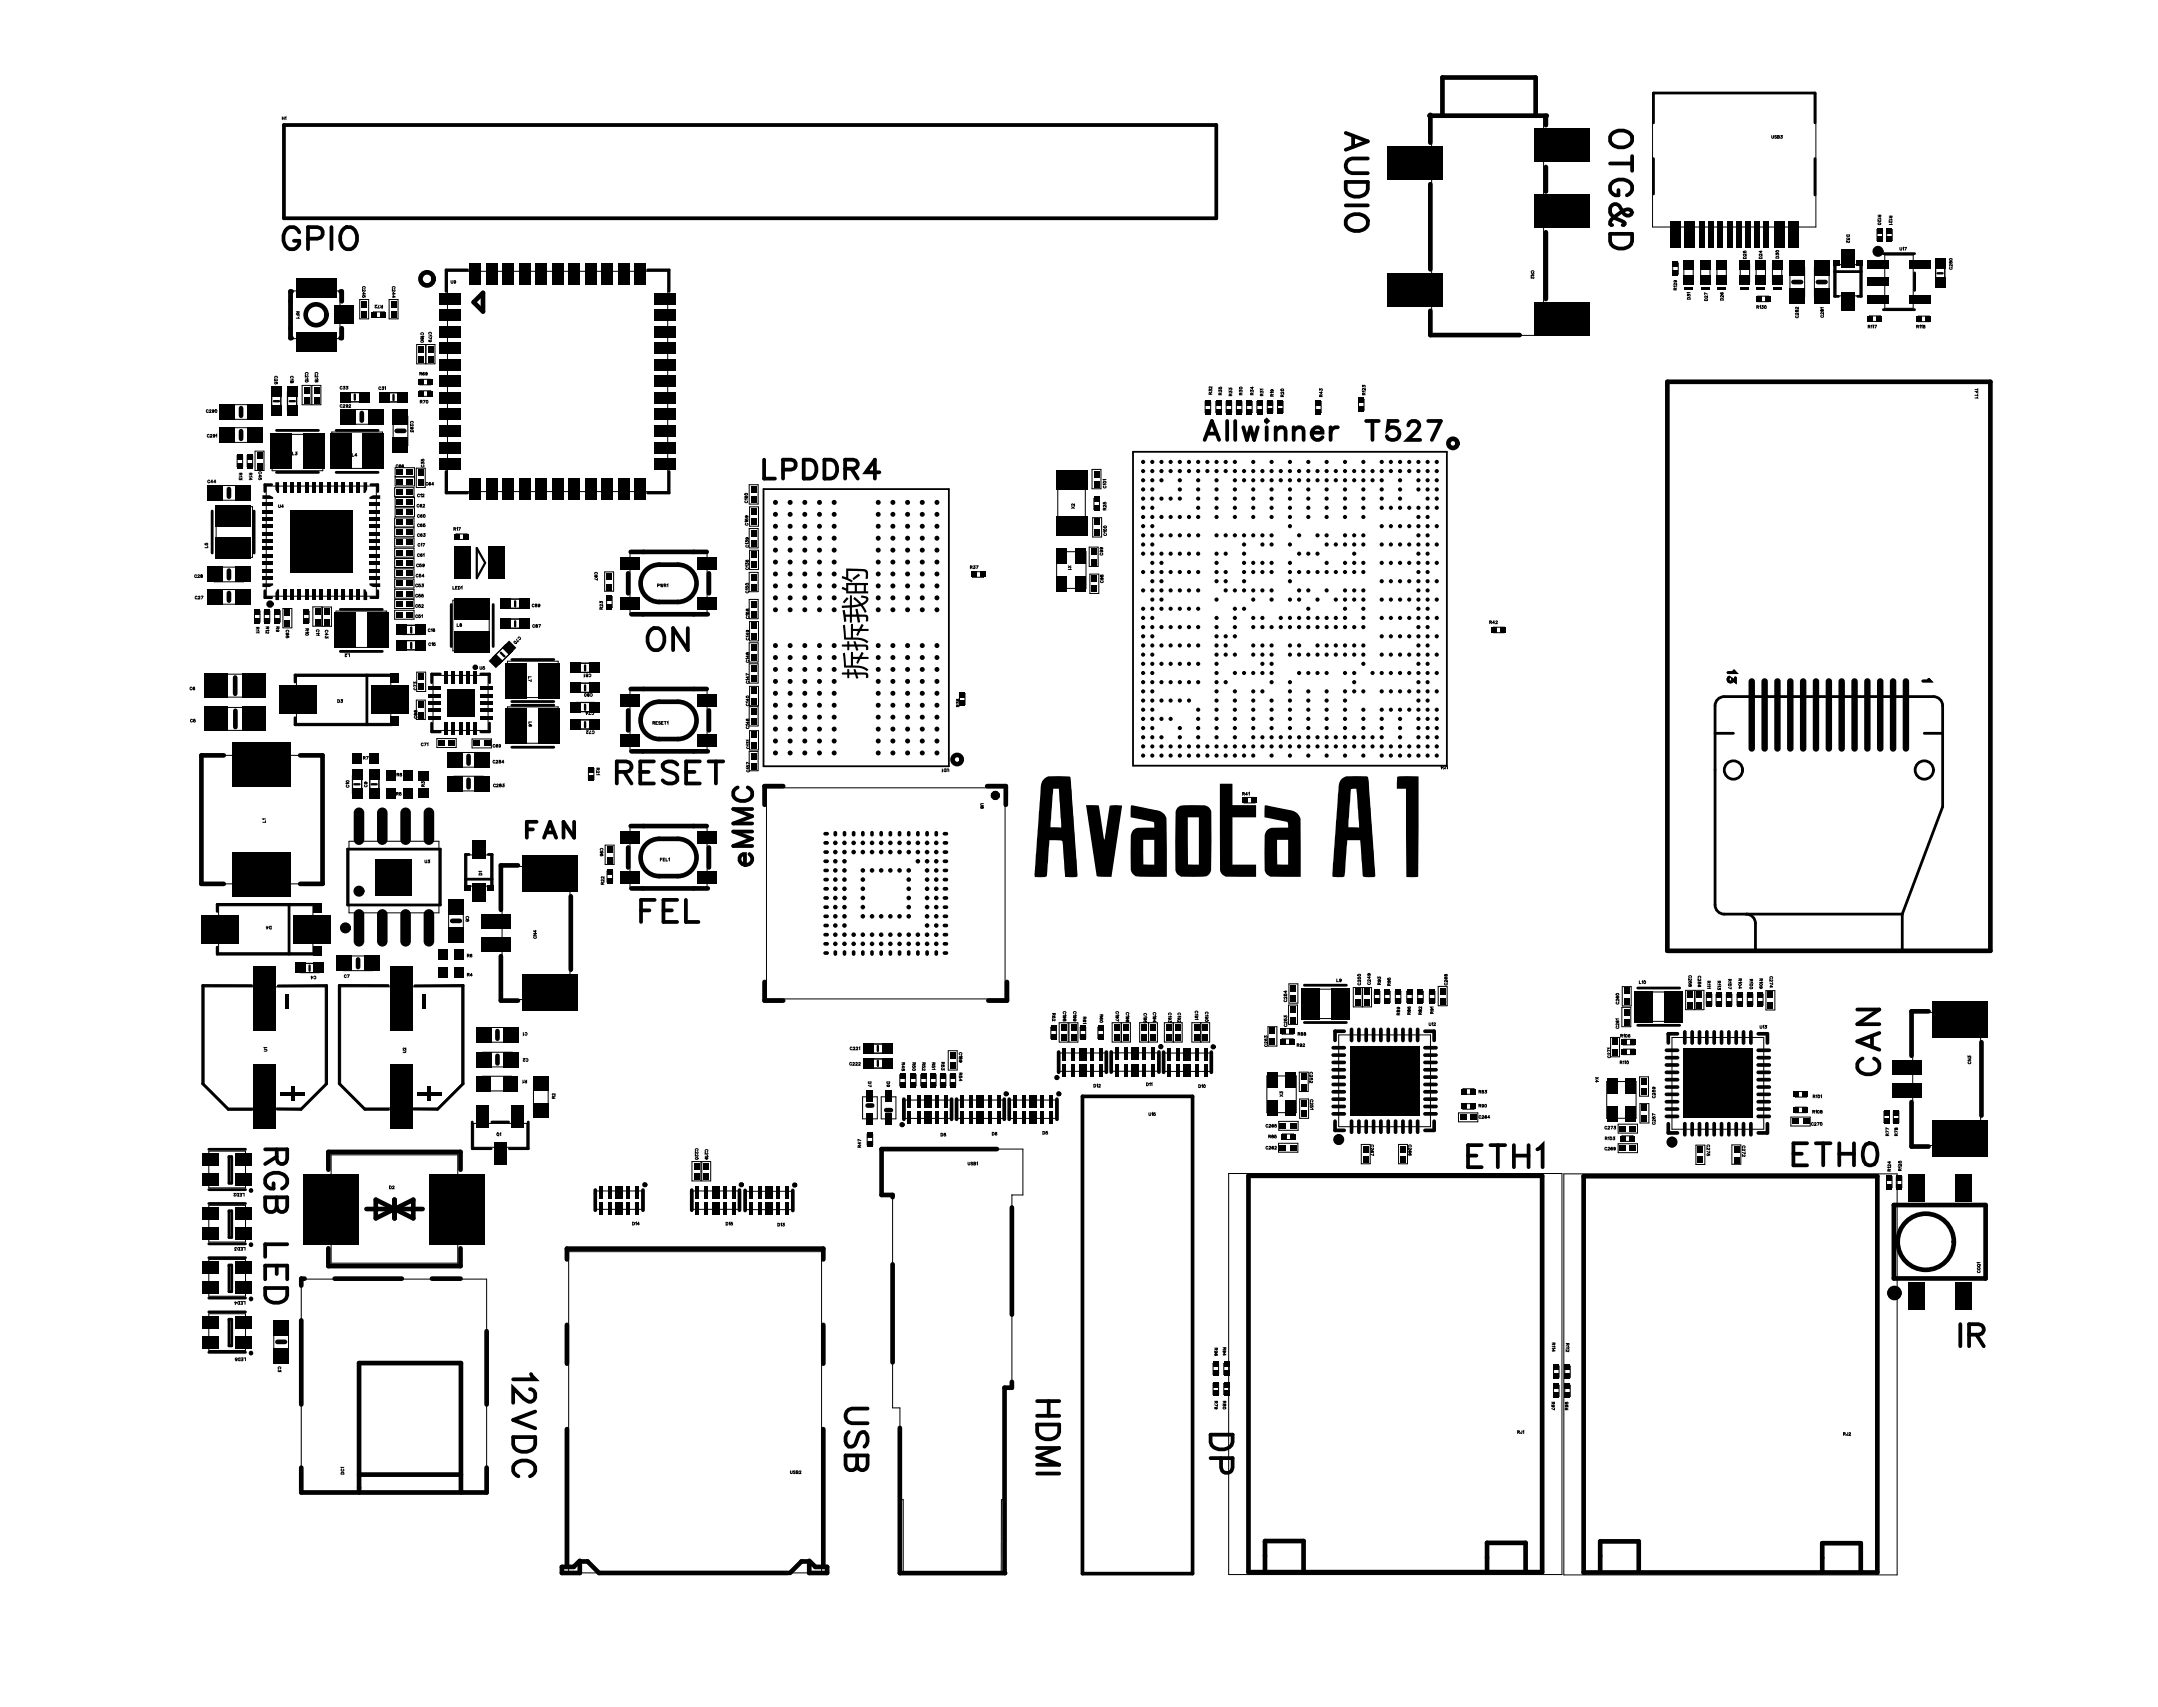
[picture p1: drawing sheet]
<svg xmlns="http://www.w3.org/2000/svg" width="118mm" height="93mm" viewBox="0 0 118 93" stroke-linecap="round" stroke-linejoin="round" font-family="sans-serif">
<defs><g id="words">
<g font-size="6.9" fill="#fff">
<text x="65.5" y="24.4">Allwinner T5</text>
<text x="56.1" y="49">Avaota A1</text>
</g>
<g font-size="2" fill="#fff">
<text x="72.8" y="7.1" transform="rotate(90 72.8 7.1)">AUDIO</text>
<text x="87.2" y="7" transform="rotate(90 87.2 7)">OTG&amp;D</text>
<text x="15.3" y="14.1">GPIO</text>
<text x="35.2" y="35.9">ON</text>
<text x="33.5" y="43.2">RESET</text>
<text x="34.8" y="50.7">FEL</text>
<text x="102.9" y="58.6" transform="rotate(-90 102.9 58.6)">CAN</text>
<text x="13.9" y="62.5" transform="rotate(90 13.9 62.5)">RGB LED</text>
<text x="79.9" y="64.1">ETH1</text>
<text x="97.6" y="64">ETH0</text>
<text x="27.5" y="74.8" transform="rotate(90 27.5 74.8)">12VDC</text>
<text x="45.6" y="76.6" transform="rotate(90 45.6 76.6)">USB</text>
<text x="56" y="76.2" transform="rotate(90 56 76.2)">HDMI</text>
<text x="106.7" y="73.8">IR</text>
<text x="65.5" y="78.1" transform="rotate(90 65.5 78.1)">DP</text>
</g>
<g font-size="1.8" fill="#fff">
<text x="41.5" y="26.5">LPDDR4</text>
<text x="41.4" y="47.2" transform="rotate(-90 41.4 47.2)">eMMC</text>
</g>
<text font-size="1.5" fill="#fff" x="28.6" y="46">FAN</text>
<g font-size=".8" fill="#fff">
<text x="93.9" y="36.5" transform="rotate(90 93.9 36.5)">13</text>
<text x="104.6" y="36.9" transform="rotate(90 104.6 36.9)">1</text>
</g>
<g font-size=".3" fill="#fff">
<text x="15.4" y="6.6">H1</text>
<text x="96.5" y="7.6">USB3</text>
<text x="102.3" y="11.7" transform="rotate(90 102.3 11.7)">R120</text>
<text x="102.9" y="11.8" transform="rotate(90 102.9 11.8)">R121</text>
<text x="16.1" y="17" transform="rotate(90 16.1 17)">RF1</text>
<text x="19.7" y="15.6" transform="rotate(90 19.7 15.6)">C245</text>
<text x="20.9" y="16.6" transform="rotate(-180 20.9 16.6)">R72</text>
<text x="21.3" y="15.6" transform="rotate(90 21.3 15.6)">C244</text>
<text x="24.6" y="15.5">U9</text>
<text x="83.4" y="14.7" transform="rotate(90 83.4 14.7)">CN2</text>
<text x="91.4" y="15.8" transform="rotate(-90 91.4 15.8)">R129</text>
<text x="92.2" y="16.3" transform="rotate(-90 92.2 16.3)">D31</text>
<text x="93.1" y="16.4" transform="rotate(-90 93.1 16.4)">D27</text>
<text x="94" y="16.4" transform="rotate(-90 94 16.4)">D26</text>
<text x="95.2" y="14.1" transform="rotate(-90 95.2 14.1)">D25</text>
<text x="95.7" y="16.9">R130</text>
<text x="96.1" y="14.1" transform="rotate(-90 96.1 14.1)">D24</text>
<text x="97" y="14.1" transform="rotate(-90 97 14.1)">D30</text>
<text x="98" y="17.3" transform="rotate(-90 98 17.3)">C282</text>
<text x="99.4" y="17.3" transform="rotate(-90 99.4 17.3)">C281</text>
<text x="100.6" y="12.8" transform="rotate(90 100.6 12.8)">D32</text>
<text x="101.8" y="17.9">R117</text>
<text x="103.5" y="13.7">U17</text>
<text x="104.4" y="17.9">R118</text>
<text x="106.4" y="14.7" transform="rotate(-90 106.4 14.7)">C280</text>
<text x="11.2" y="22.5">C290</text>
<text x="11.3" y="23.9">C291</text>
<text x="14.9" y="20.5" transform="rotate(90 14.9 20.5)">C25</text>
<text x="15.8" y="20.5" transform="rotate(90 15.8 20.5)">C18</text>
<text x="16.6" y="20.3" transform="rotate(90 16.6 20.3)">C210</text>
<text x="17.1" y="20.3" transform="rotate(90 17.1 20.3)">C218</text>
<text x="18.5" y="21.3">C33</text>
<text x="18.5" y="22.3">C292</text>
<text x="20.6" y="21.3">C31</text>
<text x="22.3" y="22.9" transform="rotate(90 22.3 22.9)">C293</text>
<text x="22.9" y="18.1" transform="rotate(90 22.9 18.1)">C180</text>
<text x="22.9" y="20.5">R69</text>
<text x="22.9" y="22">R70</text>
<text x="23.3" y="18.1" transform="rotate(90 23.3 18.1)">C179</text>
<text x="66.1" y="21.5" transform="rotate(-90 66.1 21.5)">R32</text>
<text x="66.6" y="21.5" transform="rotate(-90 66.6 21.5)">R35</text>
<text x="67.2" y="21.6" transform="rotate(-90 67.2 21.6)">R33</text>
<text x="67.7" y="21.5" transform="rotate(-90 67.7 21.5)">R30</text>
<text x="68.4" y="21.5" transform="rotate(-90 68.4 21.5)">R34</text>
<text x="68.9" y="21.6" transform="rotate(-90 68.9 21.6)">R31</text>
<text x="69.4" y="21.6" transform="rotate(-90 69.4 21.6)">R19</text>
<text x="70" y="21.6" transform="rotate(-90 70 21.6)">R20</text>
<text x="72.1" y="21.6" transform="rotate(-90 72.1 21.6)">R43</text>
<text x="74.5" y="21.5" transform="rotate(-90 74.5 21.5)">R123</text>
<text x="107.5" y="21.2" transform="rotate(90 107.5 21.2)">TFT1</text>
<text x="11.3" y="26.4">C44</text>
<text x="11.4" y="29.8" transform="rotate(-90 11.4 29.8)">L5</text>
<text x="13" y="25.8" transform="rotate(90 13 25.8)">R13</text>
<text x="13.5" y="25.8" transform="rotate(90 13.5 25.8)">R14</text>
<text x="14" y="25.7" transform="rotate(90 14 25.7)">C45</text>
<text x="15.2" y="27.7">U4</text>
<text x="15.9" y="24.8">L3</text>
<text x="19.2" y="24.9">L4</text>
<text x="21.6" y="25.5">C66</text>
<text x="22.7" y="27.7">C62</text>
<text x="22.7" y="27.1">C12</text>
<text x="22.7" y="28.2">C60</text>
<text x="22.7" y="29.3">C63</text>
<text x="22.7" y="28.8">C65</text>
<text x="22.8" y="29.8">C17</text>
<text x="23.2" y="25.5" transform="rotate(-90 23.2 25.5)">C35</text>
<text x="23.2" y="26.5">C64</text>
<text x="24.7" y="29">R17</text>
<text x="40.8" y="27.4" transform="rotate(-90 40.8 27.4)">C160</text>
<text x="40.8" y="28.6" transform="rotate(-90 40.8 28.6)">C159</text>
<text x="40.8" y="29.8" transform="rotate(-90 40.8 29.8)">C139</text>
<text x="58.6" y="27.7" transform="rotate(-90 58.6 27.7)">X2</text>
<text x="60.3" y="27.8" transform="rotate(-90 60.3 27.8)">R25</text>
<text x="60.3" y="26.6" transform="rotate(-90 60.3 26.6)">C101</text>
<text x="60.4" y="29.2" transform="rotate(-90 60.4 29.2)">C100</text>
<text x="10.6" y="31.5">C28</text>
<text x="10.6" y="32.7">C27</text>
<text x="13.9" y="34.2" transform="rotate(90 13.9 34.2)">R11</text>
<text x="14.4" y="34.1" transform="rotate(90 14.4 34.1)">R12</text>
<text x="15" y="34.1" transform="rotate(90 15 34.1)">R9</text>
<text x="15.5" y="34.3" transform="rotate(90 15.5 34.3)">C95</text>
<text x="16.6" y="34.2" transform="rotate(90 16.6 34.2)">R10</text>
<text x="17.2" y="34.3" transform="rotate(90 17.2 34.3)">C11</text>
<text x="17.7" y="34.3" transform="rotate(90 17.7 34.3)">C43</text>
<text x="19.1" y="35.6" transform="rotate(-180 19.1 35.6)">L2</text>
<text x="22.6" y="33.2">C52</text>
<text x="22.6" y="32">C53</text>
<text x="22.6" y="32.6">C55</text>
<text x="22.6" y="33.7">C51</text>
<text x="22.7" y="31.5">C54</text>
<text x="22.7" y="30.9">C59</text>
<text x="22.7" y="30.4">C61</text>
<text x="23.3" y="34.5">C16</text>
<text x="23.3" y="35.2">C15</text>
<text x="24.7" y="32.2">LED1</text>
<text x="24.9" y="34.2">L8</text>
<text x="28.2" y="34.6" transform="rotate(135 28.2 34.6)">C70</text>
<text x="29" y="33.1">C89</text>
<text x="29" y="34.2">C87</text>
<text x="32.3" y="31.2" transform="rotate(90 32.3 31.2)">C97</text>
<text x="32.9" y="33.2" transform="rotate(-90 32.9 33.2)">R23</text>
<text x="35.8" y="32">PWR1</text>
<text x="40.8" y="32.3" transform="rotate(-90 40.8 32.3)">C150</text>
<text x="40.8" y="31" transform="rotate(-90 40.8 31)">C136</text>
<text x="40.9" y="34.9" transform="rotate(-90 40.9 34.9)">C149</text>
<text x="40.9" y="33.7" transform="rotate(-90 40.9 33.7)">C158</text>
<text x="52.9" y="31">R37</text>
<text x="58.1" y="30.8" transform="rotate(90 58.1 30.8)">X1</text>
<text x="60.1" y="30.3" transform="rotate(-90 60.1 30.3)">C99</text>
<text x="60.2" y="31.8" transform="rotate(-90 60.2 31.8)">C98</text>
<text x="81.2" y="34">R42</text>
<text x="10.3" y="37.6">C6</text>
<text x="10.4" y="39.4">C5</text>
<text x="18.4" y="38.3">D3</text>
<text x="19.8" y="41.4">R7</text>
<text x="22.8" y="37.6" transform="rotate(-90 22.8 37.6)">C73</text>
<text x="22.8" y="39.1" transform="rotate(-90 22.8 39.1)">C88</text>
<text x="22.9" y="40.7">C71</text>
<text x="26.1" y="36.5">U5</text>
<text x="26.8" y="40.8">C69</text>
<text x="26.8" y="41.6">C284</text>
<text x="28.7" y="36.9" transform="rotate(90 28.7 36.9)">L7</text>
<text x="28.8" y="39.3" transform="rotate(90 28.8 39.3)">L6</text>
<text x="32.2" y="36.7" transform="rotate(-180 32.2 36.7)">C81</text>
<text x="32.3" y="37.7" transform="rotate(-180 32.3 37.7)">C80</text>
<text x="32.4" y="38.7" transform="rotate(-180 32.4 38.7)">C74</text>
<text x="32.4" y="39.8" transform="rotate(-180 32.4 39.8)">C72</text>
<text x="32.4" y="41.8" transform="rotate(90 32.4 41.8)">R21</text>
<text x="35.6" y="39.5">RESET1</text>
<text x="40.9" y="39.7" transform="rotate(-90 40.9 39.7)">C146</text>
<text x="40.9" y="38.5" transform="rotate(-90 40.9 38.5)">C140</text>
<text x="40.9" y="37.2" transform="rotate(-90 40.9 37.2)">C147</text>
<text x="40.9" y="36.1" transform="rotate(-90 40.9 36.1)">C148</text>
<text x="40.9" y="40.8" transform="rotate(-90 40.9 40.8)">C131</text>
<text x="51.7" y="41.8" transform="rotate(-180 51.7 41.8)">UD1</text>
<text x="52.3" y="38.5" transform="rotate(-90 52.3 38.5)">R36</text>
<text x="78.9" y="41.7" transform="rotate(-180 78.9 41.7)">U14</text>
<text x="14.5" y="44.8" transform="rotate(-90 14.5 44.8)">L1</text>
<text x="19.1" y="42.9" transform="rotate(-90 19.1 42.9)">C10</text>
<text x="20.1" y="42.9" transform="rotate(-90 20.1 42.9)">C9</text>
<text x="21.6" y="43.4">R5</text>
<text x="21.6" y="42.3">R8</text>
<text x="23.1" y="47.1">U3</text>
<text x="23.2" y="42.9" transform="rotate(-90 23.2 42.9)">R3</text>
<text x="26.3" y="47.7" transform="rotate(-90 26.3 47.7)">D1</text>
<text x="26.9" y="42.9">C283</text>
<text x="32.6" y="46.2" transform="rotate(90 32.6 46.2)">C96</text>
<text x="36" y="47">FEL1</text>
<text x="40.9" y="42.1" transform="rotate(-90 40.9 42.1)">C157</text>
<text x="53.4" y="43.8" transform="rotate(90 53.4 43.8)">U8</text>
<text x="67.7" y="43.4">R41</text>
<text x="14.8" y="50.4" transform="rotate(-180 14.8 50.4)">D4</text>
<text x="17.2" y="53.1" transform="rotate(-180 17.2 53.1)">C4</text>
<text x="18.7" y="53.3">C7</text>
<text x="25.3" y="49.9" transform="rotate(90 25.3 49.9)">C8</text>
<text x="25.5" y="53.2">R4</text>
<text x="25.5" y="52.2">R6</text>
<text x="29.3" y="51.1" transform="rotate(-90 29.3 51.1)">CN4</text>
<text x="33" y="48.2" transform="rotate(-90 33 48.2)">R22</text>
<text x="72.8" y="53.5">L9</text>
<text x="74.2" y="53.7" transform="rotate(-90 74.2 53.7)">C250</text>
<text x="74.7" y="53.6" transform="rotate(-90 74.7 53.6)">C249</text>
<text x="75.3" y="53.6" transform="rotate(-90 75.3 53.6)">R93</text>
<text x="75.8" y="53.7" transform="rotate(-90 75.8 53.7)">R95</text>
<text x="78.9" y="53.7" transform="rotate(-90 78.9 53.7)">C268</text>
<text x="89.3" y="53.6">L10</text>
<text x="92" y="53.1" transform="rotate(90 92 53.1)">C258</text>
<text x="92.5" y="53.2" transform="rotate(90 92.5 53.2)">C256</text>
<text x="93" y="53.4" transform="rotate(90 93 53.4)">R111</text>
<text x="93.5" y="53.4" transform="rotate(90 93.5 53.4)">R113</text>
<text x="94.1" y="53.3" transform="rotate(90 94.1 53.3)">R107</text>
<text x="94.7" y="53.3" transform="rotate(90 94.7 53.3)">R104</text>
<text x="95.3" y="53.3" transform="rotate(90 95.3 53.3)">R100</text>
<text x="95.8" y="53.3" transform="rotate(90 95.8 53.3)">R109</text>
<text x="96.4" y="53.2" transform="rotate(90 96.4 53.2)">C274</text>
<text x="14.6" y="57.3" transform="rotate(-90 14.6 57.3)">U1</text>
<text x="22.2" y="57.4" transform="rotate(-90 22.2 57.4)">U2</text>
<text x="28.7" y="58.8" transform="rotate(-180 28.7 58.8)">R1</text>
<text x="28.7" y="56.2" transform="rotate(-180 28.7 56.2)">C1</text>
<text x="28.8" y="57.6" transform="rotate(-180 28.8 57.6)">C2</text>
<text x="30.3" y="59.8" transform="rotate(-90 30.3 59.8)">R2</text>
<text x="46.3" y="58.1">C222</text>
<text x="46.3" y="57.3">C221</text>
<text x="47.2" y="58.9" transform="rotate(90 47.2 58.9)">D7</text>
<text x="48.3" y="58.9" transform="rotate(90 48.3 58.9)">D9</text>
<text x="49.1" y="57.9" transform="rotate(90 49.1 57.9)">R48</text>
<text x="49.7" y="57.9" transform="rotate(90 49.7 57.9)">R50</text>
<text x="50.2" y="57.9" transform="rotate(90 50.2 57.9)">R52</text>
<text x="50.7" y="57.9" transform="rotate(90 50.7 57.9)">R51</text>
<text x="51.2" y="57.9" transform="rotate(90 51.2 57.9)">R53</text>
<text x="52.2" y="57.3" transform="rotate(90 52.2 57.3)">C189</text>
<text x="52.2" y="58.4" transform="rotate(90 52.2 58.4)">R54</text>
<text x="57.3" y="55.2" transform="rotate(90 57.3 55.2)">R62</text>
<text x="57.9" y="55.1" transform="rotate(90 57.9 55.1)">C198</text>
<text x="58.4" y="55.1" transform="rotate(90 58.4 55.1)">C199</text>
<text x="59" y="55.4" transform="rotate(90 59 55.4)">R61</text>
<text x="59.6" y="59.3">D12</text>
<text x="59.9" y="55.3" transform="rotate(90 59.9 55.3)">R60</text>
<text x="60.7" y="55.1" transform="rotate(90 60.7 55.1)">C197</text>
<text x="61.3" y="55.1" transform="rotate(90 61.3 55.1)">C196</text>
<text x="62.3" y="55.2" transform="rotate(90 62.3 55.2)">C195</text>
<text x="62.5" y="59.2">D11</text>
<text x="62.8" y="55.1" transform="rotate(90 62.8 55.1)">C194</text>
<text x="63.6" y="55.2" transform="rotate(90 63.6 55.2)">C193</text>
<text x="64.1" y="55.2" transform="rotate(90 64.1 55.2)">C192</text>
<text x="65.1" y="55.1" transform="rotate(90 65.1 55.1)">C191</text>
<text x="65.3" y="59.3">D10</text>
<text x="65.6" y="55.1" transform="rotate(90 65.6 55.1)">C190</text>
<text x="69.1" y="57" transform="rotate(-90 69.1 57)">C263</text>
<text x="70" y="59.7" transform="rotate(-90 70 59.7)">X3</text>
<text x="70.2" y="54.6" transform="rotate(-90 70.2 54.6)">C254</text>
<text x="70.2" y="55.9" transform="rotate(-90 70.2 55.9)">C253</text>
<text x="70.7" y="57.1">R92</text>
<text x="70.7" y="56.5">R88</text>
<text x="71.3" y="58.4" transform="rotate(90 71.3 58.4)">C252</text>
<text x="71.3" y="59.9" transform="rotate(90 71.3 59.9)">C251</text>
<text x="76.3" y="55.3" transform="rotate(-90 76.3 55.3)">R89</text>
<text x="76.9" y="55.3" transform="rotate(-90 76.9 55.3)">R86</text>
<text x="77.5" y="55.3" transform="rotate(-90 77.5 55.3)">R82</text>
<text x="77.9" y="55.9">U12</text>
<text x="78.2" y="55.2" transform="rotate(-90 78.2 55.2)">R91</text>
<text x="80.6" y="59.6">R83</text>
<text x="86.9" y="58.7" transform="rotate(90 86.9 58.7)">X4</text>
<text x="87.8" y="57.6" transform="rotate(-90 87.8 57.6)">C271</text>
<text x="88.3" y="56" transform="rotate(-90 88.3 56)">C261</text>
<text x="88.3" y="54.7" transform="rotate(-90 88.3 54.7)">C260</text>
<text x="88.3" y="58">R110</text>
<text x="88.3" y="56.6">R106</text>
<text x="90.2" y="59.8" transform="rotate(-90 90.2 59.8)">C259</text>
<text x="95.9" y="56.1">U13</text>
<text x="98.8" y="59.9">R101</text>
<text x="107.4" y="58" transform="rotate(-90 107.4 58)">CN3</text>
<text x="13.3" y="64.9" transform="rotate(-180 13.3 64.9)">LED2</text>
<text x="21.2" y="64.8">D2</text>
<text x="27.1" y="61.9">Q1</text>
<text x="37.8" y="62.6" transform="rotate(90 37.8 62.6)">C220</text>
<text x="38.4" y="62.6" transform="rotate(90 38.4 62.6)">C219</text>
<text x="47" y="62.5" transform="rotate(-90 47 62.5)">R47</text>
<text x="51.3" y="62">D8</text>
<text x="52.7" y="63.5">USB1</text>
<text x="54.1" y="61.9">D6</text>
<text x="56.8" y="61.9">D5</text>
<text x="62.6" y="60.8">U15</text>
<text x="69" y="62.7">C262</text>
<text x="69" y="61.5">C265</text>
<text x="69.1" y="62.1">R85</text>
<text x="74.6" y="62.4" transform="rotate(90 74.6 62.4)">C267</text>
<text x="76.7" y="62.4" transform="rotate(90 76.7 62.4)">C266</text>
<text x="80.6" y="60.4">R90</text>
<text x="80.6" y="61">C264</text>
<text x="87.4" y="62.7">C269</text>
<text x="87.4" y="61.6">C273</text>
<text x="87.5" y="62.2">R103</text>
<text x="90.2" y="61.3" transform="rotate(-90 90.2 61.3)">C257</text>
<text x="92.9" y="62.4" transform="rotate(90 92.9 62.4)">C275</text>
<text x="94.9" y="62.4" transform="rotate(90 94.9 62.4)">C272</text>
<text x="98.7" y="61.4">C270</text>
<text x="98.8" y="60.7">R108</text>
<text x="103" y="61.9" transform="rotate(-90 103 61.9)">R77</text>
<text x="103.1" y="63.8" transform="rotate(-90 103.1 63.8)">R124</text>
<text x="103.5" y="61.9" transform="rotate(-90 103.5 61.9)">R78</text>
<text x="103.7" y="63.8" transform="rotate(-90 103.7 63.8)">R125</text>
<text x="13.4" y="67.9" transform="rotate(-180 13.4 67.9)">LED3</text>
<text x="13.4" y="70.8" transform="rotate(-180 13.4 70.8)">LED4</text>
<text x="34.5" y="66.8">D14</text>
<text x="39.5" y="66.8">D15</text>
<text x="42.4" y="66.9">D13</text>
<text x="108" y="69.3" transform="rotate(-90 108 69.3)">CGQ1</text>
<text x="13.4" y="73.9" transform="rotate(-180 13.4 73.9)">LED5</text>
<text x="15.1" y="74.5" transform="rotate(90 15.1 74.5)">C3</text>
<text x="66.1" y="73.4" transform="rotate(90 66.1 73.4)">R96</text>
<text x="66.1" y="76.3" transform="rotate(90 66.1 76.3)">R79</text>
<text x="66.6" y="73.4" transform="rotate(90 66.6 73.4)">R94</text>
<text x="66.6" y="76.3" transform="rotate(90 66.6 76.3)">R80</text>
<text x="84.5" y="76.4" transform="rotate(90 84.5 76.4)">R97</text>
<text x="84.5" y="73.2" transform="rotate(90 84.5 73.2)">R114</text>
<text x="85.3" y="73.2" transform="rotate(90 85.3 73.2)">R112</text>
<text x="85.5" y="76.8" transform="rotate(-90 85.5 76.8)">R98</text>
<text x="18.8" y="80.3" transform="rotate(-90 18.8 80.3)">DC1</text>
<text x="43.1" y="80.3">USB2</text>
<text x="82.7" y="78.2">RJ1</text>
<text x="100.4" y="78.3">RJ2</text>
</g>
</g></defs>
<g fill="none" stroke="#000" stroke-width=".05">
<path d="M15.4 6.4v.1M15.4 6.4h.1M15.5 6.9h50.8v5h-50.8zM15.5 6.4v.1M15.5 6.4l.1 .1M15.9 15.8h2.6v2.6h-2.6zM16.1 17h.2v.1l-.1-.1M16.1 17.1h.2v.1M16.2 17l-.1 .1M16.2 17.1v.1M16.3 17.3h-.2M19.6 16.3h.5v1.1h-.5z"/>
<path d="M19.8 16h.1l-.1-.1v.1M19.8 16.1v.1v-.1l.1 .1M19.8 15.7v-.1h.1v.1M19.9 15.8v.1l-.1-.1v.1M20.3 17h.6v.3h-.6zM20.4 16.6h.1l-.1 .1h.1M20.7 16.6l-.1 .2h.1M20.7 16.6l.1 .1M20.8 16.6v.2h-.1l.1-.1M21.2 16.3h.5v1.1h-.5zM21.4 16h.1l-.1-.1v.1M21.4 16.2h.1l-.1-.1v.1"/>
<path d="M21.4 15.7v-.1h.1v.1M21.5 15.8v.1l-.1-.1v.1M22.7 18.8h1v1h-1zM23 18.2v-.1l.1 .1h-.1M23 18.3h-.1M23.2 18.8v1M23.4 18.5v.1l.1-.1h-.1l.1 .1M23.4 18.2v-.1h.1v.1M23.5 18.3h-.1M23.5 18.4v.1l-.1-.1M24.4 14.8h12v12h-12zM24.6 15.3v.1l.1-.1"/>
<path d="M24.8 15.3v.1v-.1v.1h-.1M78.6 4.2h5v2.1h.5v12h-6.1v-11.9h.6zM83.4 14.9h.2l-.2 .1h.2M83.5 14.9v-.2l.1 .1-.1 .1M83.5 15.1v.1l-.1-.1v.1M90 5.1h8.9v7.3h-8.9zM91.1 14.3h.3v.6h-.3zM91.3 15.3v.1h-.1l.1-.1v.1M91.3 15.8l-.1-.1v.1h.2M91.4 15.6h-.2M91.4 15.4v.1l-.2-.1v.1M91.4 15.7h-.1"/>
<path d="M91.7 14.4h.6v1h-.6zM91.9 16.1v-.1h.1l.1 .1M91.9 16.2h.2v.1h-.2zM92.1 15.9l-.1 .1M92.7 14.4h.5v1h-.5zM92.9 16.3h.1v.1h-.1zM93 16.1v.1l-.1-.1v.1M93 16h-.1v.1M93.5 14.4h.6v1h-.6zM93.8 16.3h.1h-.2zM93.8 15.9v.1h.1h-.1M93.9 16.1v.1l-.1-.1v.1"/>
<path d="M94.8 14.4h.5v1h-.5zM95 13.7l.1 .1v-.1v.1M95 14h.1v.1h-.1zM95.1 13.8v.1l-.1-.1v.1M95.7 14.4h.5v1h-.5zM95.7 16.7h.1h-.1v.1M95.8 16.1h.6v.3h-.6zM95.8 16.7v.1M95.9 14h.1v.1h-.1zM95.9 16.7v.1M96 13.7v.1l-.1-.1h.1M96 16.7h.1v.1h-.1"/>
<path d="M96 13.8v.1l-.1-.1v.1M96.5 7.4l.1 .1v-.1M96.6 14.4h.5v1h-.5zM96.8 13.9v-.1h.1v.1M96.8 14h.1v.1h-.1zM96.8 7.4h-.1l.1 .1h-.1M96.9 7.5v-.1v.1M97 7.4h.1v.1h-.1M97.5 14.6h.8v1.6h-.8zM97.9 17.2v.1h.1l-.1-.1M98 17v.1h-.1M98 16.7v.1l-.1-.1v.1"/>
<path d="M98.9 14.6h.8v1.6h-.8zM99.2 17.2l.1 .1v-.1M99.4 17v.1l-.2-.1v.1M99.4 16.8h-.2M100 14.4h1.3v1.7h-1.3zM100.6 12.8h.2v.1h-.2zM100.7 13v.1h.1v-.1M100.7 13.1v.1l-.1-.1v.1M101.8 17.8l.1-.1h-.1v.2M101.8 17.8l.1 .1M101.9 17.2h.6v.3h-.6zM102 17.8v.1"/>
<path d="M102 17.8l.1 .1M102.1 17.7h.1v.2M102.3 12.5h.3v.6h-.3zM102.3 11.7h.2v.1l-.1-.1M102.4 11.8h-.1M102.4 12v.1l-.1-.1v.1M102.4 11.9h-.1M102.7 13.9h1.5v2.9h-1.5zM102.8 12.5h.3v.6h-.3zM102.9 11.8h.2v.1l-.1-.1M103 11.8l-.1 .1M103.1 12l-.1 .1-.1-.1v.1"/>
<path d="M103.1 11.9l-.2 .1M103.1 12.2h-.2M103.5 13.5l.1 .1v-.1M103.7 13.5v.1M103.8 13.5h.1l-.1 .1M104.4 17.8l.1-.1h-.1v.2M104.5 17.8v.1M104.5 17.2h.6v.3h-.6zM104.6 17.8v.1M104.7 17.8v.1M105.5 14.4h.5v1h-.5zM105.5 14.4v1h.5"/>
<path d="M106.3 14.6v.1l.1-.1h-.1M106.4 14.4v.1l-.1-.1v.1M10.5 37.5h-.1v.1l.1-.1M10.5 39.2h-.1v.1h.1M10.6 37.5h-.1l.1 .1v-.1h-.1M10.6 39.2v.1h-.1M10.7 31.3l-.1 .1v.1l.1-.1M10.7 32.5h-.1l.1 .1M10.8 31.3l.1 .1-.1 .1h.1M10.8 32.5h.1l-.1 .1h.1M11 32.5h.1l-.1 .1M11.2 29.6v.1l.1-.1v.1"/>
<path d="M11.3 29.7v.1h-.1M11.3 22.4h-.1l.1 .1v-.1M11.4 23.7h-.1v.1h.1M11.4 22.4h.1l-.1 .1h.1M11.4 26.2h-.1v.1h.1M11.5 23.7h.1l-.1 .1h.1M11.6 26.3h-.1l.1-.1v.1M11.7 22.4h-.1v-.1l.1 .1h-.1M11.7 26.5h1.6v.8h-1.6zM11.7 30.9h1.6v.8h-1.6zM11.7 32.1h1.6v.8h-1.6zM11.7 23.7l-.1 .1v-.1l.1 .1h-.1"/>
<path d="M11.8 26.3h-.1v-.1v.1M11.8 23.7v.1M11.8 27.6h2v2.8h-2zM11.8 36.7h2v1.3h-2zM11.8 38.5h2v1.3h-2zM12.3 22h1.6v.8h-1.6zM12.3 23.3h1.6v.8h-1.6zM12.9 24.8h.3v.6h-.3zM13 25.8h.2v.1l-.1-.1M13.1 26v.1h.1M13.1 25.8l-.1 .1M13.1 25.9l-.1 .1"/>
<path d="M13.5 24.8h.3v.6h-.3zM13.6 25.8h.1v.1v-.1M13.6 26.1h.1l-.1-.1v.1M13.7 25.8l-.1 .1M13.7 25.9l-.1 .1M13.9 33.3h.3v.6h-.3zM13.9 24.6h.5v1h-.5zM14 34.2h.1v.1l-.1-.1M14 34.2v.1M14.1 34.3l-.1 .1M14.1 34.4l-.1 .1M14.1 25.9h.1h-.1v.1"/>
<path d="M14.1 26v.1l.1-.1v.1M14.1 25.8l.1-.1v.1M14.4 33.3h.3v.6h-.3zM14.5 34.2h.1M14.5 26.5h6v6h-6zM14.6 34.2l-.1 .1M14.6 34.4v.1l-.1-.1v.1M14.6 34.3h-.1M14.8 23.7h2.8v1.9h-2.8zM15 33.3h.3v.6h-.3zM15 20.8v.1v-.1l.1 .1M15 20.6v-.1h.1v.1"/>
<path d="M15.1 34.2h.1h-.1M15.1 34.3v.1l.1-.1h-.1l.1 .1M15.1 20.7v.1l-.1-.1v.1M15.1 34.2v.1M15.2 27.5v.2l.1-.2M15.3 21.3h-.5v1h.5v-1h-.5v1h.5M15.4 33.2h.5v1h-.5zM15.4 27.6h-.1l.1-.1v.2M15.6 34.5v.1l.1-.1h-.1l.1 .1M15.6 34.7h.1M15.6 34.4v-.1l.1 .1M15.7 21.3h.5"/>
<path d="M15.7 21.3h.5v1h-.5zM15.7 22.3h.5M15.9 20.6v-.1h.1l-.1 .1M15.9 24.6v.2h.1M15.9 20.7h-.1M16.1 24.6h.1v.1l-.1 .1M16.2 36.8h5.1v2.6h-5.1zM16.5 21h.4v1.1h-.4zM16.5 33.3h.3v.6h-.3zM16.7 34.3h.1h-.1M16.7 20.4v-.1h.1v.1M16.7 34.3v.1"/>
<path d="M16.8 20.5l-.1 .1-.1-.1v.1M16.8 20.6l-.2 .1M16.8 34.4l-.1 .1M17 21h.5v1.1h-.5zM17 33.1h.5v1h-.5zM17.2 20.4v-.1h.1v.1M17.3 34.4v-.1h.1v.1M17.3 20.5v.1l-.1-.1v.1M17.3 20.6l-.1 .1M17.4 34.5h-.2M17.4 34.6h-.2M17.6 33.1h.5v1h-.5z"/>
<path d="M17.7 34.6h.2l-.1-.1v.1M17.7 34.7l.1 .1h.1v-.1M17.8 34.4v-.1l.1 .1h-.1M18.1 23.5h2.7v2h-2.7zM18.3 33.3h2.8v2h-2.8zM18.4 38.1l.1 .1v.1h-.1zM18.6 38.1h.1v.1h-.1M18.6 21.1h-.1l.1 .1M18.6 22.1h-.1l.1 .1M18.7 22.1h.1l-.1 .1h.1M18.7 21.1h.1v.1h-.1M18.8 35.6h.1l-.1 .1h.1"/>
<path d="M18.8 21.4h1v.5h-1zM18.9 21.1h.1v.1h-.1M18.9 22.3h1.6v.8h-1.6zM19 22.1h-.1v-.1l.1 .1-.1 .1M19 35.6v.2M19 22.1h.1l-.1 .1h.1M19.2 24.7v.2h.1M19.4 24.8h-.1l.1-.1v.2M19.8 21.4v.5M20.7 21.1h-.1l.1 .1M20.8 21.1h.1v.1h-.1M20.9 21.4h1.1v.5h-1.1z"/>
<path d="M21 21.4v.5M21 21.1v.1M21.4 22.7h.8v1.6h-.8zM21.5 28.8h1.1v.4h-1.1zM21.5 32.7h1.1v.5h-1.1zM21.5 26.6h1.1v.5h-1.1zM21.5 28.2h1.1v.5h-1.1zM21.5 29.3h1.1v.5h-1.1zM21.5 29.9h1.1v.5h-1.1zM21.5 30.4h1.1v.5h-1.1zM21.5 31h1.1v.5h-1.1zM21.5 31.5h1.1v.5h-1.1z"/>
<path d="M21.5 32.1h1.1v.5h-1.1zM21.5 33.2h1.1v.5h-1.1zM21.5 27.1h1.1v.5h-1.1zM21.5 25.5h1.1v1h-1.1zM21.5 27.7h1.1v.5h-1.1zM21.5 26h1.1M21.7 25.4h-.1v.1l.1-.1M21.8 25.3l-.1 .1 .1 .1v-.1h-.1M21.9 34.1h1v.5h-1zM21.9 34.9h1v.5h-1zM22 25.3l-.1 .1 .1 .1v-.1h-.1M22.4 23.3v.1l.1-.1h-.1l.1 .1"/>
<path d="M22.4 23.4v.1h.1v-.1M22.4 23.1v-.1h.1v.1M22.5 23.1v.1l-.1-.1v.1M22.5 37.2h.2v.1M22.6 37.5v.1h.1v-.1M22.6 39v.1h.1v-.1M22.7 25.5h.5v1.1h-.5zM22.7 38.1h.5v1.1h-.5zM22.7 37.4l-.2-.1v.1M22.7 36.6h.5v1.1h-.5zM22.8 33h-.2l.1 .1h.1M22.8 31.9h-.2l.1 .1 .1-.1"/>
<path d="M22.8 32.4h-.2l.1 .1h.1M22.8 33.5l-.2 .1h.1h.1M22.8 31.3h-.1v.1h.1M22.8 30.8h-.1v.1l.1-.1M22.8 27.5h-.1l.1 .1M22.9 27h-.2l.1 .1 .1-.1M22.9 28.1h-.2l.1 .1 .1-.1M22.9 30.2h-.2l.1 .1h.1M22.9 29.1h-.2l.1 .1h.1M22.9 28.6h-.2l.1 .1h.1M22.9 21.3h.6v.3h-.6zM22.9 20.7h.6v.3h-.6z"/>
<path d="M22.9 20.4l.1-.1h-.1v.1M22.9 29.6l-.1 .1v.1l.1-.1M22.9 32.9l-.1 .1 .1 .1h-.1M22.9 31.8l-.1 .1h.1h-.1M22.9 32.4h-.1l.1 .1h-.1M22.9 33.5l-.1 .1h.1h-.1M22.9 21.9l.1-.1h-.1v.2M22.9 26.9l.1 .2M22.9 31.3l-.1 .1h.1h-.1M22.9 20.4h.1M22.9 34.9h-1v.5M22.9 34.1h-1v.5"/>
<path d="M22.9 29.6l.1 .2M22.9 30.7v.1l.1 .1-.1-.1M23 21.9v.1M23 25.3v-.1h.1v.1M23 25v.1l.1-.1v.1M23 27.5h-.1l.1 .1v-.1l-.1 .1M23 33.5v.1M23 33h.1l-.1 .1h.1M23 31.8h.1v.1h-.1M23 25.3v.1h.1v-.1M23 28.1h-.1l.1 .1v-.1h-.1M23 30.2h-.1l.1 .1v-.1l-.1 .1"/>
<path d="M23 29.1h-.1l.1 .1v-.1l-.1 .1M23 28.6h-.1l.1 .1v-.1h-.1M23 27h.1l-.1 .1h.1M23 29.6h.1v.2M23 27.5h.1l-.1 .1h.1M23.1 32.4h-.1l.1 .1h-.1M23.1 21.8h.1l-.1 .2M23.1 30.2v.1M23.1 29.1h.1v.1h-.1M23.1 31.4h-.1l.1-.1v.1M23.1 30.8h-.1v-.1l.1 .1-.1 .1M23.1 20.3l-.1 .1h.1h-.1"/>
<path d="M23.2 28.5l-.1 .1 .1 .1h-.1M23.3 20.3l-.1 .1v-.1l.1 .1h-.1M23.3 26.3h-.1v.1h.1M23.4 34.3h-.1l.1 .1M23.5 26.3h-.1v.1v-.1v.1M23.5 35.1h-.1v.1l.1-.1M23.5 34.3v.1M23.5 35.1l.1 .1M23.6 36.8h3v3h-3zM23.6 26.4h-.1l.1-.1v.1M23.7 34.3h-.1l.1 .1v-.1l-.1 .1M23.7 35l-.1 .1h.1h-.1"/>
<path d="M24.7 32.7h2v2.8h-2zM24.7 31.9v.2h.1M24.7 28.8h.1l-.1-.1v.2M24.8 28.8v.1M24.8 32h.1M24.8 29.1h.6v.3h-.6zM24.9 28.8v.1M24.9 34v.1h.1M24.9 31.9h-.1v.2h.1M25 31.9l.1 .1-.1 .1zM25 28.7h.1l-.1 .2M25.1 32l.1 .1"/>
<path d="M26.2 36.3v.2l.1-.2M26.4 36.3l-.1 .1h.1h-.1M27.6 35.1l.3 .4-.7 .7M27.6 35.1l-.7 .7 .3 .4M27.6 33.7h1v.5h-1zM27.6 35.1l-.7 .7M27.6 32.6v.5h1v-.5h-1v.5h1M27.6 33.7v.5M27.6 36h2.8v2h-2.8zM27.6 38.5h2.8v2h-2.8zM28.1 34.8l.1 .2 .1-.1M28.2 34.8l.1-.1 .1 .1h-.1"/>
<path d="M28.9 39.5v.1h-.1l.1-.1v.1M28.9 36.9h-.1v.1M28.9 37v.1l-.1-.1M29 39.3h-.2v.1M29.1 32.9l-.1 .1v.1l.1-.1M29.1 34.1h-.1v.1l.1-.1M29.3 34h.1v.2M29.4 33h-.1v-.1l.1 .1h-.1M31.4 37.2h1v.5h-1zM31.4 36.1h1v.5h-1zM31.4 39.2h1v.5h-1zM31.4 39.2v.5"/>
<path d="M31.8 36.7l.1 .1M31.9 39.8h.1v.1M32 38.8v.1v-.1h-.1M32.1 36.8h.1v.1l-.1-.1M32.2 38.8l-.1 .1h.1M32.2 37.8h.1l-.1 .1M32.2 39.8l-.1 .2h.1M32.2 38.8h.1v.1h-.1M32.3 39.9h.1l-.1 .1v-.1M32.4 36.1h-1v.5M32.4 38.3h-1v.5h1v-.5h-1v.5h1M32.4 37.2h-1v.5"/>
<path d="M32.4 31.4h.1M32.4 31.3l.1-.1v.1M32.6 31.5v.1l-.2-.1M32.7 32.9v-.1h.1v.1M32.8 33.2l-.1-.1v.1h.1M32.8 32.9v.1l-.1-.1v.1M32.8 33.1h.1M32.9 31.2h.5v1h-.5zM33.1 32.5h.3v.6h-.3zM34.3 37.5h4.2v3.4h-4.2zM34.3 30.1h4.2v3.4h-4.2zM35.6 39.4l.1-.1h-.1v.2"/>
<path d="M35.6 39.4l.1 .1M35.7 39.4h.1M35.8 39.3h-.1v.2h.1M35.8 31.9l.1-.1h-.1v.2M36 39.3h-.1l.1 .1h-.1M36 31.8v.2l.1-.2M36 39.4h.1M36.1 39.3h-.1v.2h.1M36.2 31.9h.1l-.1-.1v.2M36.2 39.3h.1M36.2 31.9l.1 .1M36.2 39.3v.2"/>
<path d="M36.4 31.9v.1M36.4 39.3v.2M40.6 27v.1h.1h-.1h.1M40.6 28.3h.1v.1M40.6 27.3v.1h.1v-.1M40.6 30.8v-.1h.1l.1 .1M40.6 29.5l.1-.1 .1 .1M40.6 32h.1l.1-.1v.1M40.6 28.5l.1 .1h.1l-.1-.1M40.7 30.5v.1l.1-.1h-.1v.1M40.7 33.3v.1l.1-.1v.1M40.7 28.1v.1h-.1l.1-.1v.1"/>
<path d="M40.7 30.9v.1h.1l-.1-.1M40.7 29.7v.1h.1l-.1-.1M40.7 32.2v.1h.1l-.1-.1M40.7 39.2v.1l.1-.1h-.1l.1 .1M40.7 29.3v.1h-.1l.1-.1 .1 .1M40.7 33.6v.1h.1v-.1M40.7 38.3v.1h.1v-.1M40.7 39.6v.1h.1v-.1M40.7 36v.1h.1v-.1M40.7 34.8v.1l.1-.1M40.7 37.1v.1h.1v-.1M40.7 34.3v.1v-.1l.1 .1"/>
<path d="M40.7 27.2h-.1M40.8 28.4h-.2M40.8 38.1v.1l-.1-.1h.1M40.8 39.3v.1h-.1h.1M40.8 35.7v.1l-.1-.1h.1M40.8 34.5v.1l-.1-.1h.1M40.8 36.9v.1l-.1-.1h.1M40.8 30.8l-.1 .1M40.8 29.6h-.1M40.8 32.1h-.1M40.8 33.5h-.1M40.8 38.2l-.1 .1"/>
<path d="M40.8 39.5h-.1M40.8 35.9h-.1M40.8 34.7h-.1M40.8 37l-.1 .1M40.8 36.8l-.1-.1v.1M40.8 26.4h.5v1.1h-.5zM40.8 28.8h.5v1h-.5zM40.8 31.2h.5v1h-.5zM40.8 32.7h.5v1h-.5zM40.8 35h.5v1.1h-.5zM40.8 36.2h.5v1h-.5zM40.8 38.5h.5v1.1h-.5z"/>
<path d="M40.8 30h.5v1h-.5zM40.8 27.6h.5v1.1h-.5zM40.8 33.9h.5v1h-.5zM40.8 37.4h.5v1h-.5zM40.8 39.8h.5v1.1h-.5zM52.1 38.3v-.1h.1v.1M52.1 38.1l.1 .1 .1-.1h-.1v.1M52.2 38.5l-.1-.1v.1h.2M52.3 38.4h-.1M52.3 37.8h.3v.6h-.3zM52.9 30.9l.1-.1h-.1v.2M52.9 30.9l.1 .1"/>
<path d="M53 31.1h.6v.3h-.6zM53 30.8h.1v.1l-.1 .1M53.2 30.8h.1l-.1 .2M57.6 30.1h1.6v2h-1.6zM57.6 25.8h1.5v3.2h-1.5zM58.2 30.8l.2 .1M58.3 31h-.1M58.4 30.8l-.2 .1M58.4 27.6l.1 .1M58.5 27.4v.1h-.1M58.5 27.6l-.1 .1M59.3 29.8h.5v1.1h-.5z"/>
<path d="M59.4 31.3h.5v1h-.5zM59.5 25.6h.5v1h-.5zM59.5 28.2h.5v1.1h-.5zM59.6 27.2h.3v.6h-.3zM60 30.1v.1h.1v-.1M60 30v.1h-.1l.1-.1 .1 .1M60 29.8v.1h-.1l.1-.1 .1 .1M60 31.6v.1h.1v-.1M60 31.5v.1v-.1l.1 .1M60.1 27.4l.1 .1v-.1v.1M60.1 26.5l.1 .1h.1l-.1-.1M60.2 29.1v.1l.1-.1"/>
<path d="M60.2 27.8l-.1-.1v.1h.2M60.3 26.4h-.2M60.3 26.1l-.2 .1M60.3 27.5v.1l-.1-.1-.1 .1M60.3 27.7h-.1M60.3 29h-.1M65.7 21.9h.3v.6h-.3zM65.9 21.3v-.1h.1v.1M66 21.5l-.1-.1v.1h.1M66 21.1v.1l-.1-.1v.1M66 21.4h.1M66.2 21.9h.3v.6h-.3z"/>
<path d="M66.4 21.3l.1-.1v.1M66.4 21.1l.1 .1v-.1v.1M66.5 21.5l-.1-.1v.1h.2M66.6 21.4l-.1 .1M66.8 21.9h.3v.6h-.3zM67 21.4v-.1h.1v.1M67 21.2v-.1h.1v.1M67 21.6v-.1v.1h.1M67.1 21.5h-.1M67.4 21.9h.3v.6h-.3zM67.5 21.3l.1-.1 .1 .1M67.6 21.5l-.1-.1v.1h.2"/>
<path d="M67.7 21.4l-.1 .1M67.9 21.9h.3v.6h-.3zM68.1 21.3l.1-.1 .1 .1M68.2 21.5v-.1l-.1 .1h.2M68.2 21.1v.1l-.1-.1h.2M68.3 21.4l-.1 .1M68.5 21.9h.3v.6h-.3zM68.7 21.4v-.1h.1v.1M68.7 21.6v-.1v.1h.1M68.8 21.2h-.1M68.8 21.5h-.1M69 21.9h.3v.6h-.3z"/>
<path d="M69.3 21.2v.1h-.1l.1-.1 .1 .1M69.3 21.6l-.1-.1v.1h.2M69.4 21.4h-.1M69.4 21.5h-.1M69.6 21.9h.3v.6h-.3zM69.9 21.6l-.1-.1v.1h.1M69.9 21.3v.1h-.1M69.9 21.5v.1M71.7 21.9h.3v.6h-.3zM71.9 21.3v-.1h.1v.1M72 21.6l-.1-.1v.1h.1M72 21.3v.1h-.1h.1"/>
<path d="M72 21.5v.1M74 21.8h.3v.6h-.3zM74.2 21.1v-.1h.1l.1 .1M74.3 21.5v-.1l-.1 .1h.2M74.4 21.3h-.1M74.4 21.1v.1h-.1M74.4 21.4l-.1 .1M81.2 33.9l.1-.1h-.1v.2M81.2 33.9l.1 .1M81.4 34.2h.6v.3h-.6zM81.4 33.9h-.1l.1-.1v.2M81.5 33.9h.1l-.1 .1h.1"/>
<path d="M107.6 21.3h.2v.1M107.6 21.2h.2M107.6 21.5h.2M107.7 21.3v.1M107.7 21.6l-.1 .1M107.8 21.2v.1M107.8 21.5v.1M11 41.2h6.6v7h-6.6zM11.1 53.8h6.6v5.2l-1.3 1.4h-4l-1.3-1.4zM11.9 49.3h5.2v2.6h-5.2zM14.4 57.2h.1l-.1 .1M14.5 44.6h-.2"/>
<path d="M14.5 44.7v.1h-.2M14.5 50.5v.1l.1-.1h-.1M14.5 57.1h-.1M14.7 50.5h.1v.1zM16.4 52.5h1v.5h-1v-.5h1v.5M17 53.2v.1v-.1h-.1M17.1 53.2h.1v.1h-.1M18.6 53.8h6.6v5.2l-1.4 1.4h-3.9l-1.3-1.4zM18.7 52.1h1.6v.8h-1.6zM18.9 53.1l-.1 .1h.1M18.9 42.8v.1h.1v-.1M18.9 53.1h.1v.2"/>
<path d="M19 42.7h-.1M19 45.8h4.9v3.9h-4.9zM19.2 42.3l.5-.1v1.1h-.5zM19.2 43.2h.5M19.8 41.3l.1-.1h-.1v.2M19.9 41.3v.1M19.9 42.8v.1l.1-.1M19.9 42.6v.1v-.1l.1 .1M20 41.2h.1l-.1 .2M20.1 42.3l.6-.1-.1 1.1h-.5zM20.2 42.2v1h.5M21.6 43.2h.1h-.1v.1"/>
<path d="M21.6 42.2l.1-.1h-.1v.2M21.7 43.2v.1M21.7 42.2v.1M21.8 43.2l.1 .1h-.1M22 57.2l.1 .1h-.1M22.1 57.1v.1l-.1-.1v.1M23 42.7v-.1h.1v.1M23.1 42.8l-.1-.1v.1h.1M23.1 40.5h-.1v.1h.1M23.1 40.5h.1l-.1 .1M23.1 42.7v.1M23.2 46.9v.1l.1-.1"/>
<path d="M23.3 40.5v.1M23.3 46.9h.1v.1h-.1M23.8 40.2h1.1v.5h-1.1zM24.4 49.4h.8v1.6h-.8zM24.7 41h1.6v.8h-1.6zM24.7 42.3h1.6v.8h-1.6zM25.4 50v-.1l.1 .1M25.4 46.6h1.3v1.7h-1.3zM25.5 53.1l.1-.1h-.1v.2M25.5 52.1l.1-.1h-.1v.1M25.5 53.1l.1 .1M25.5 52.1h.1"/>
<path d="M25.7 52l-.1 .1h.1h-.1M25.7 40.3h1.1v.4h-1.1zM25.7 53.1h-.1l.1-.1v.2M26.1 47.6h.1l.1 .1h-.2zM26.3 47.5h-.2M26.3 58.6h1.6v.8h-1.6zM26.3 56h1.6v.8h-1.6zM26.3 57.3h1.6v.8h-1.6zM27 40.6h-.1v.1h.1M27 41.5h-.1v.1l.1-.1M27 42.8h-.1v.1l.1-.1M27 41.5h.1l-.1 .1h.1"/>
<path d="M27.1 42.8v.1h.1M27.1 40.6h-.1l.1 .1v-.1l-.1 .1M27.3 40.6h-.1h.1l-.1 .1M27.4 47.2h3.7v7.3h-3.7zM27.4 42.7h.1v.1h-.1M27.5 41.5h-.1v-.1v.2M28.5 58.8v.2M28.5 57.7h.1l-.1 .1h.1M28.5 56.3v.1M28.6 58.8v.1M28.6 56.3h.1v.1h-.1M28.7 57.7h.1l-.1 .1"/>
<path d="M28.7 58.8v.2h-.1l.1-.1M29.1 59h.8v1.6h-.8zM29.1 50.9h.1l-.1 .1h.1M29.1 51v.1h.1v-.1M29.2 50.7v.1l-.1-.1h.1M30.2 59.8l-.1-.1v.1h.1M30.2 59.6v.1l-.1-.1v.1M30.2 59.7v.1M32.1 41.9h.3v.6h-.3zM32.5 41.9h.2h-.1M32.6 41.9h-.1M32.6 42v.1l-.1-.1v.1"/>
<path d="M32.6 42.2h-.1M32.7 46.4l.1 .1v-.1v.1M32.7 46.3l.1-.1v.1M32.8 46.5v.1h-.1l.1-.1v.1M32.8 48.2v-.1v.1h.1M32.9 47.9v.1l-.1-.1v.1M32.9 47.8v.1l-.1-.1M32.9 48.1h-.1M33 46h.5v1.1h-.5zM33.1 47.5h.3v.6h-.3zM34.3 45h4.2v3.4h-4.2zM36 46.8h.1"/>
<path d="M36.1 46.8h-.1v.1M36.1 46.8h.1M36.2 46.8h-.1v.1h.1M36.3 46.8v.1h.1M36.4 46.8l.1 .1M40.7 41.7v.1l.1-.1v.1M40.7 40.5v-.1h.1v.1M40.7 41.9v.2l.1-.1v-.1M40.7 40.7v.1h.1v-.1M40.8 40.9h.5v1.1h-.5zM40.8 41.9h-.1M40.8 40.6h-.1"/>
<path d="M40.8 40.3l-.1 .1M40.8 41.6l-.1-.1v.1M41.8 42.9h13v11.5h-13zM46.4 57.9h-.1v.1h.1M46.4 57.1h-.1v.1h.1M46.5 57.9h.1l-.1 .1h.1M46.5 57.1h.1l-.1 .1h.1M46.6 57.9h.1l-.1 .1h.1M46.7 57.1l-.1 .1h.1M46.8 57.9h.1l-.1 .1h.1M46.8 57.1v.1M47 59.8h.8v1.2h-.8z"/>
<path d="M47.3 56.9h1v.5h-1zM47.3 57.7h1v.5h-1zM47.3 58.9h.2v.1h-.2zM47.5 59.1v.1l-.2-.1M48 59.8h.8v1.2h-.8zM48.3 56.9v.5h-1M48.3 57.7v.5h-1M48.3 58.9h.2v.1h-.2zM48.3 59.1l.1 .1 .1-.1h-.1v.1M49 58.6h.3v.6h-.3zM49.1 57.9h.2v.1l-.1-.1M49.1 58.1h.2h-.1v.1"/>
<path d="M49.2 58h-.1M49.3 59.9h2.5v1h-2.5zM49.6 58.6h.3v.6h-.3zM49.7 57.9h.2v.1l-.1-.1M49.8 58.1l-.1 .1 .1-.1h.1M49.8 58h-.1M50.2 58.6h.3v.6h-.3zM50.3 57.9h.1v.1l-.1-.1M50.3 58.1v.1v-.1h.1M50.3 58h.1M50.4 58.2v.1l-.1-.1v.1M50.7 58.6h.3v.6h-.3z"/>
<path d="M50.8 57.9h.1v.1v-.1M50.8 58.1v.1l.1-.1M50.9 58h-.1M50.9 58.2l-.1 .1M51.2 58.6h.3v.6h-.3zM51.3 57.9h.1v.1v-.1M51.3 58v.1l.1-.1v.1M51.3 58.2v.1h.1v-.1M51.3 41.9l.1 .1M51.4 57.9l-.1 .1M51.5 41.9v.1h-.1zM51.6 42v-.1l.1 .1"/>
<path d="M51.7 57.2h.5v1.1h-.5zM51.8 58.6h.3v.6h-.3zM52.2 59.9h2.5v1h-2.5zM52.3 58.5h.1v.1l-.1-.1M52.3 58.9h.1l-.1-.1v.1M52.3 57.8v.1l.1-.1h-.1l.1 .1M52.3 58.6v.1v-.1l.1 .1M52.3 57.5v-.2l.1 .1v.1M52.3 58.5v.1M52.4 57.5h-.1M53.6 43.8h-.2l.2 .1M55 59.9h2.5v1h-2.5z"/>
<path d="M57.3 56h.3v.6h-.3zM57.3 55.2h.2v.1l-.1-.1M57.4 55.4h-.1h.1l.1 .1M57.4 55.3h-.1M57.5 55.5l-.1 .1-.1-.1v.1M57.7 55.7h.5v1.1h-.5zM57.7 57.4h2.5v1h-2.5zM57.9 55.4l.1 .1 .1-.1h-.1v.1M58 55.2v-.1h.1l-.1 .1M58 55.3h-.1M58.2 55.7h.5v1.1h-.5zM58.5 55.4v.1l.1-.1h-.1l.1 .1"/>
<path d="M58.5 55.5v.1l.1-.1h-.1l.1 .1M58.5 55.2v-.1h.1v.1M58.6 55.3h-.1M58.9 56h.3v.6h-.3zM59 55.4h.2v.1l-.1-.1M59.1 55.6h-.1h.1v.1M59.1 55.5h-.1M59.1 55.7l-.1 .1M59.6 59.1h.1v.1h-.1zM59.8 59.1v.1M59.8 56h.3v.6h-.3zM59.9 59.1h.1l-.1 .1h.1"/>
<path d="M59.9 55.3h.2v.1l-.1-.1M60 55.4v.1h-.1l.1-.1 .1 .1M60 55.3l-.1 .1M60.6 57.4h2.5v1h-2.5zM60.6 55.7h1v1.1h-1zM60.8 55.4l.1 .1v-.1v.1M60.8 55.2l.1-.1v.1M60.9 55.3h-.1M60.9 55.5v.1h-.1M61.1 55.7v1.1M61.4 55.4v.1l.1-.1h-.1l.1 .1M61.4 55.3v-.1h.1v.1"/>
<path d="M61.4 55.6l.1 .1M61.5 55.3l-.1 .1M62.1 55.7h1v1.1h-1zM62.3 55.5l.1 .1 .1-.1h-.1v.1M62.3 55.6v.1l.1-.1 .1 .1M62.4 55.3v-.1h.1l-.1 .1M62.4 55.4h-.1M62.5 59h.1l-.1 .1zM62.6 55.7v1.1M62.6 59l.1 .1M62.7 59l.1 .1M62.8 55.6h.2h-.1v.1"/>
<path d="M62.8 55.4l.1 .1 .1-.1h-.1v.1M62.9 55.3v-.1h.1l-.1 .1M62.9 55.3l-.1 .1M63.4 55.7h1v1.1h-1zM63.4 57.4h2.6v1h-2.6zM63.7 55.5h.1h-.1h.1M63.7 55.6v.1h.1v-.1M63.7 55.3v-.1h.1v.1M63.8 55.4h-.1M63.9 55.7v1.1M64.2 55.5h.1h-.1h.1M64.2 55.3v-.1h.1v.1"/>
<path d="M64.3 55.6v.1l-.1-.1v.1M64.3 55.4h-.1M64.9 55.7h1v1.1h-1zM65.1 55.4h.1h.1h-.1M65.2 55.2v-.1h.1l-.1 .1M65.2 55.3h-.1M65.2 55.5h-.1M65.3 59.1h.1v.1h-.1zM65.4 55.7v1.1M65.5 59.1v.1M65.7 55.4v.1l.1-.1h-.1l.1 .1M65.7 55.2v-.1l.1 .1"/>
<path d="M65.8 55.3h-.1M67.7 43.2h.1h-.1v.1M67.8 43.2v.1M67.8 43.4h.6v.3h-.6zM68 43.3h-.1v-.1v.1M68 43.2l.1 .1M68.9 56.5v-.1h.1v.1M68.9 56.6l.1 .1v-.1v.1M68.9 56.9l.1 .1v-.1M69 58.6h1.6v2h-1.6zM69.1 56.7v.1h-.2M69.1 55.9h.5v1.1h-.5z"/>
<path d="M69.7 59.6v-.1h.1l.1 .1M69.7 59.6l.2 .1M69.9 56h.6v.3h-.6zM69.9 56.6h.6v.3h-.6zM69.9 59.6l-.2 .1M70 54.2h.1M70 55.5v.1l.1-.1v.1M70 55.4v-.1h.1v.1M70 54.5v.1l.1-.1M70 55.8v.1h.1v-.1M70.1 54v.1l-.1-.1h.1M70.1 54.3v.1l-.1-.1v.1"/>
<path d="M70.1 55.7v.1l-.1-.1M70.2 54.8h.5v1h-.5zM70.2 53.6h.5v1.1h-.5zM70.7 56.9h.1h-.1v.1M70.7 56.3h.1h-.1v.1M70.7 56.9l.1 .1M70.8 56.3v.1M70.8 58.4h.5v1.1h-.5zM70.8 59.9h.5v1h-.5zM70.9 56.9v.1v-.1v.1h-.1M71 56.9h.1l-.1 .1h.1M71.2 53.9h2v1.6h-2z"/>
<path d="M71.4 58.7v.1v-.1l.1 .1M71.4 58.5v-.1h.1v.1M71.5 58.6v.1l-.1-.1v.1M71.5 58.9v.1l-.1-.1v.1M72.8 53.3v.2h.1M72.9 56.4h5v5h-5zM73.1 53.4h-.1v-.1l.1 .1-.1 .1M73.7 53.8h1v1.1h-1zM74 53.2v.1l.1-.1v.1M74 53.6v.1l.1-.1M74.1 53.4v.1l-.1-.1v.1M74.2 53.8v1.1"/>
<path d="M74.6 53.5v.1h.1l-.1-.1M74.6 53v.1h-.1l.1-.1v.1M74.6 53.2v.1l-.1-.1h.2M74.7 53.4v.1l-.1-.1v.1M74.9 54h.3v.6h-.3zM75.1 53.3v-.1h.1v.1M75.1 53.4l.1 .1h-.1l.1-.1v.1M75.1 53.6v-.1v.1h.1M75.2 53.5l-.1 .1M75.4 54h.3v.6h-.3zM75.6 53.3l.1 .1v-.1v.1M75.7 53.4v.1h-.1l.1-.1v.1"/>
<path d="M75.7 53.7l-.1-.1v.1h.2M75.8 53.6h-.1M76 54h.3v.6h-.3zM76.2 54.9h-.1h.1v.1M76.2 55.3l-.1-.1v.1h.2M76.3 55.2h-.1M76.6 54h.3v.6h-.3zM76.7 54.9h.1M76.8 55.3l-.1-.1v.1h.2M76.9 55.2h-.1M77.2 54h.3v.6h-.3zM77.4 55.3l-.1-.1v.1h.2"/>
<path d="M77.5 54.8v.1l-.1-.1-.1 .1M77.5 55.2h-.1M77.9 55.7v.2l.1-.2M77.9 54h.3v.6h-.3zM78 55h.1M78 55.2v-.1l-.1 .1h.2M78 55.8l.1 .1M78.1 54.9h-.1M78.1 55.1l-.1 .1M78.1 55.8h.1l-.1 .1h.1M78.4 53.7h.4v1.1h-.4zM78.5 41.7v.2l.1-.1h-.1"/>
<path d="M78.7 41.7v.2M78.7 53.2l.1 .1h.1h-.1M78.7 53.6l.1 .1 .1-.1h-.1M78.8 41.9v-.2l.1 .2M78.9 53.4v.1l-.1-.1-.1 .1M79.7 59.3h.6v.3h-.6zM80.6 59.5l.1-.1h-.1v.2M80.6 59.5l.1 .1M80.9 59.4h.1v.1h-.1M86.9 58.9h.2h-.1v.1M86.9 58.7l.2 .1M87.1 58.7l-.2 .1"/>
<path d="M87.5 58.9h1.6v2h-1.6zM87.6 57.5l.1 .1v-.1M87.7 57.4v.1l-.1-.1v.1M87.7 57.1h-.1M87.7 57.3l-.1-.1v.1M87.8 56.5h.4v1.1h-.4zM88.1 55.6v.1l.1-.1h-.1l.1 .1M88.1 54.3v.1l.1-.1h-.1l.1 .1M88.1 55.9v.1h.1v-.1M88.1 54.6v.1h.1v-.1M88.2 55.8v.1l-.1-.1v.1M88.2 55.5h-.1"/>
<path d="M88.2 54.4v.1l-.1-.1v.1M88.3 57.9l.1-.1h-.1v.2M88.3 56.4h.1h-.1v.1M88.3 57.9l.1 .1M88.4 56.4v.1M88.4 54.9h.5v1h-.5zM88.4 53.8h.5v1h-.5zM88.4 57.8l.1 .2M88.5 56.6h.6v.3h-.6zM88.5 57.2h.6v.3h-.6zM88.5 56.4v.1M88.5 57.8l.1 .2"/>
<path d="M88.8 56.4h-.1l.1 .1v-.1l-.1 .1M89.3 53.4v.2h.1M89.3 58.7h.5v1h-.5zM89.4 54h2v1.6h-2zM89.5 53.5v.1M90 59.4l.1 .1 .1-.1v.1M90.1 59.7v.1h.1l-.1-.1M90.1 59.2v.1h-.1l.1-.1 .1 .1M90.2 59.5v.1l-.1-.1v.1M91.1 56.5h5v5h-5zM91.8 54h1v1h-1zM92 53.5v.1l.1-.1 .1 .1"/>
<path d="M92 53.3l.1-.1h.1l-.1 .1M92.1 53.3v.1l-.1-.1v.1M92.3 54v1M92.5 53.5v.1l.1-.1 .1 .1M92.6 53.3v-.1h.1l-.1 .1M92.6 53.7h-.1h.1v.1M92.6 53.4l-.1-.1v.1M93 54.2h.3v.6h-.3zM93 53.5h.2v.1l-.1-.1M93.1 53.5l-.1 .1M93.1 53.6l-.1 .1M93.1 53.7l-.1 .1"/>
<path d="M93.1 53.8h-.1M93.5 54.2h.3v.6h-.3zM93.6 53.5h.1v.1v-.1M93.6 53.8v.1h.1v-.1M93.7 53.5l-.1 .1M93.7 53.6l-.1 .1M93.7 53.7l-.1 .1M94.1 54.2h.3v.6h-.3zM94.2 53.4h.1v.1v-.1M94.3 53.4l-.1 .1M94.3 53.5l-.1 .1M94.3 53.8v.1l-.1-.1"/>
<path d="M94.6 54.2h.3v.6h-.3zM94.7 53.3h.2v.1l-.1-.1M94.7 53.8h.2l-.1-.1v.2M94.8 53.4h-.1M94.9 53.5h-.2M95.2 54.2h.3v.6h-.3zM95.3 53.4h.2v.1l-.1-.1M95.4 53.4l-.1 .1M95.5 53.5l-.2 .1M95.8 54.2h.3v.6h-.3zM95.9 53.3h.1v.1v-.1M95.9 53.8h.1h-.1h.1"/>
<path d="M95.9 55.9v.1l.1-.1M96 53.4h-.1M96 53.5h-.1M96.1 55.9v.1M96.2 55.9l.1 .1h-.1M96.2 54h.5v1h-.5zM96.4 53.8h.2l-.1-.1v.1M96.5 53.3v-.1h.1l-.1 .1M96.5 53.4v.1l-.1-.1v.1M96.6 53.5v.1h-.2M97.8 59.5h.6v.3h-.6zM98.8 59.7h.1h-.1v.1"/>
<path d="M98.8 59.7l.1 .1M99 59.7v.1M99.2 59.7v.1M104.2 55.2h3.7v7.2h-3.7zM107.2 57.6v-.1h.1l.1 .1M107.2 57.7h.2l-.2 .1h.2M107.3 57.8v.2l.1-.1-.1-.1M11.4 62.7h2v2h-2zM11.4 65.7h2v2h-2zM11.4 68.6h2v2h-2zM11.4 71.6h2v2h-2zM12.7 65h.1l-.1 .1h.1"/>
<path d="M12.8 70.9v.2l.1-.1h-.1M12.9 68h-.1v.1h.1M12.9 74h-.1l.1 .1h-.1M12.9 65h.1v.2l-.1-.1zM13 68h.1v.1h-.1zM13 70.9h.1v.2l-.1-.1zM13 74h.1v.1h-.1zM13.1 65h.1v.2h-.1M13.1 65.1h.1M13.1 68h.1v.1h-.1M13.1 70.9h.1v.2h-.1M13.1 74h.1v.1h-.1"/>
<path d="M13.1 68h.1M13.1 71h.1M13.2 74.1h.1M13.2 65h.1v.2M13.3 68h.1v.1M13.3 70.9h.1v.2M13.3 74h.1v.1M14.9 72.3h.8v1.6h-.8zM15.2 74.6v.1h.1v-.1M15.2 74.6v-.1h.1v.1M16.4 69.7h10.1v11.6h-10.1zM18 62.9h6.9v5.9h-6.9z"/>
<path d="M18.7 79.9l-.1 .1M21.2 64.6h.1v.2h-.1zM21.4 64.6l.1 .1-.1 .1h.1M25.8 61.2h2.9v1.3h-2.9zM27.1 61.8l.1 .1M27.2 61.7l.1 .2M31 68.2h13.8v17.5h-13.8zM32.5 64.9h2.5v1h-2.5zM34.5 66.6h.1l-.1 .1zM34.6 66.6l.1 .1M34.8 66.7h-.1l.1-.1v.1M37.7 63.3h.5v1h-.5z"/>
<path d="M37.7 64.9h2.5v1h-2.5zM37.9 62.7v-.1h.1v.1M38 62.7v.1l-.1-.1v.1M38 62.9v.1l-.1-.1v.1M38.2 63.3h.5v1h-.5zM38.4 63.1h.1h.1h-.1M38.5 62.7v-.1l.1 .1h-.1M38.5 62.8v.1l-.1-.1v.1M38.5 63h-.1M39.6 66.6h.1l-.1 .1zM39.7 66.6l.1 .1M39.9 66.6l-.1 .1h.1h-.1"/>
<path d="M40.6 64.9h2.5v1h-2.5zM42.4 66.6l.1 .1v.1h-.1zM42.5 66.7l.1 .1M42.7 66.6v.1l-.1 .1M46.8 62.5v-.1v.1h.1M46.9 62.2v.1h-.1h.1M46.9 62.4h-.1M46.9 62.1h-.1v.1M47.2 61.8h.3v.6h-.3zM48 65.1h.6v11.6h.4v5h.2v4h5.4v-4h.1v-6.1h.4v-10.5M48 65.1h.1M51.3 61.7l.1 .1-.1 .1z"/>
<path d="M52.7 63.3l.1 .2v-.2M53 63.3h-.1l.1 .1h-.1M53.1 63.4h.1l-.1 .1v-.2v.1M53.2 63.3l.1 .2M54.1 61.7h.1l-.1 .1zM54.3 61.7l-.1 .1h.1h-.1M55.1 65.1h.6v-2.5h-7.7v2.5M55.1 65.1h.1M56.8 61.6l.1 .1v.1h-.1zM57.1 61.6l-.1 .1 .1 .1h-.1M62.6 60.6v.2l.1-.2M62.8 60.7v.1"/>
<path d="M62.9 60.6v.1v.1v-.1M66.1 74.3h.3v.6h-.3zM66.1 75.4h.3v.6h-.3zM66.2 73.4h.1v.1v-.1M66.2 76.3h.1v.1v-.1M66.2 73.6v.1l.1-.1h-.1l.1 .1M66.2 76.7v.1l.1-.1h-.1l.1 .1M66.2 73.8h.1h-.1h.1M66.3 73.5h-.1M66.3 76.4h-.1M66.3 76.5v.1l-.1-.1M66.6 73.4h.2v.1l-.1-.1"/>
<path d="M66.6 73.8h.2l-.1-.1v.1M66.6 76.3h.2v.1l-.1-.1M66.7 73.6v.1l.1-.1h-.1v.1M66.7 74.3h.3v.6h-.3zM66.7 75.4h.3v.6h-.3zM66.7 73.5h-.1M66.7 76.4h-.1M66.9 63.9h18.2v21.9h-18.2zM69.1 62.5h-.1v.1h.1M69.1 61.3h-.1v.1h.1M69.1 61.9h.1l-.1-.1v.2M69.1 62.5h.1l-.1 .1h.1"/>
<path d="M69.1 61.3h.1l-.1 .1h.1M69.2 61.9v.1M69.4 62.5h-.1l.1 .1v-.1l-.1 .1M69.4 61.3h-.1l.1 .1v-.1l-.1 .1M69.5 62.5v.1h.1M69.5 61.8v.1v.1h-.1M69.5 61.3v.1M69.7 62.3h1v.5h-1zM69.7 61.1h1v.5h-1zM69.9 61.8h.6v.3h-.6zM71.4 60.2v.1l.1-.1v.1M71.4 60v-.1h.1v.1"/>
<path d="M71.5 60.1v.1l-.1-.1v.1M71.5 60.4h-.1M74.2 62.3h.5v1.1h-.5zM74.7 62.5v-.1h.1v.1M74.7 62.7l.1 .1h-.1l.1-.1v.1M74.8 62.5v.1l-.1-.1v.1M74.8 62.9v.1l-.1-.1M76.2 62.3h.5v1.1h-.5zM76.8 62.5v-.1h.1v.1M76.8 62.7v.1v-.1l.1 .1M76.8 62.9h.1M76.9 62.5v.1l-.2-.1v.1"/>
<path d="M79.5 60.6h1v.5h-1zM79.7 60.1h.6v.3h-.6zM80.6 60.2h.1h-.1v.1M80.6 60.2l.1 .1M80.7 60.8h-.1v.1h.1M80.8 60.8v.1h.1M80.8 60.2v.1v-.1v.1h-.1M81 60.8h-.1l.1 .1v-.1l-.1 .1M81.2 60.9h-.1v-.1v.1M82.7 78h.1l-.1-.1v.2M82.7 78l.1 .1M82.9 77.9v.2v-.1"/>
<path d="M83 78v.1M84.5 76.4h.2v.1l-.1-.1M84.6 76.6h.1h-.1M84.6 73.2h.1v.1v-.1M84.6 73.6h.1l-.1-.1v.1M84.6 76.4l-.1 .1M84.6 74.4h.3v.6h-.3zM84.6 75.5h.3v.6h-.3zM84.7 73.2l-.1 .1M84.7 73.3l-.1 .1M84.7 73.4l-.1 .1M84.7 76.7v.1l-.2-.1"/>
<path d="M85.2 64h18.2v21.8h-18.2zM85.3 74.4h.3v.6h-.3zM85.3 75.5h.3v.6h-.3zM85.3 73.2h.2v.1l-.1-.1M85.3 76.5l.1 .1h-.1l.1-.1v.1M85.4 76.8l-.1-.1v.1h.1M85.4 73.2l-.1 .1M85.4 76.7h.1M85.4 73.6l-.1-.1v.1M85.5 73.4h-.2M85.5 73.5h-.2M87.5 62h.1l-.1-.1v.2"/>
<path d="M87.5 62l.1 .1M87.5 62.5l-.1 .1h.1M87.5 61.4h-.1l.1 .1M87.6 62.5h.1l-.1 .2h.1M87.6 61.4h.1l-.1 .1h.1M87.6 62l.1 .1M87.8 61.4h.1l-.1 .1M87.9 62.5l-.1 .1M87.9 61.9h.1v.2h-.1M87.9 61.4h.1v.1h-.1M88 62.6h-.1v-.1l.1 .1h-.1M88.2 61.2h1v.5h-1z"/>
<path d="M88.2 62.3h1v.5h-1zM88.4 61.9h.6v.3h-.6zM89.4 60.1h.4v1.1h-.4zM90 60.8l.1 .1 .1-.1v.1M90.1 61.1v.2l.1-.1-.1-.1M90.2 61v.1l-.1-.1v.1M90.2 60.7h-.2v.1M92.4 62.4h.5v1h-.5zM93 62.9v.1l.1-.1h.1M93 62.5l.1-.1v.1M93.1 62.5v.1l-.1-.1v.1M93.2 62.7v.1l-.2-.1"/>
<path d="M94.4 62.4h.5v1h-.5zM95 62.5v-.1l.1 .1h-.1M95 62.6v.1l-.1-.1v.1M95 62.9v.1l-.1-.1v.1M95.1 62.8v.1l-.2-.1M97.6 60.9h1v.4h-1zM97.8 60.3h.6v.3h-.6zM98.8 60.6l.1-.1h-.1v.1M98.8 61.2h-.1v.1h.1M98.8 60.6h.1M98.9 61.2h.1l-.1 .1h.1M98.9 60.5l.1 .1"/>
<path d="M99 61.2h.1l-.1 .1M100.4 78.1h.1l-.1-.1v.2M100.5 78.1v.1M100.7 78v.2l-.1-.1M100.7 78.1h.1l-.1 .1h.1M102.7 60.6h.3v.6h-.3zM102.8 64.1h.3v.6h-.3zM102.8 61.9v-.1v.1h.1M102.9 61.8h-.1M102.9 61.7l-.1-.1v.1M102.9 61.5l-.1-.1v.1M102.9 63.8v-.1v.1h.1"/>
<path d="M103 63.3v.1l-.1-.1h.1M103 63.6h-.1M103 63.4v.1l-.1-.1v.1M103 63.7h-.1M103.2 60.6h.3v.6h-.3zM103.2 65.6h5v4h-5zM103.3 61.9v-.1l-.1 .1h.2M103.3 64.1h.3v.6h-.3zM103.4 61.8h-.1M103.4 61.7l-.2-.1v.1M103.4 63.3h.1h.1v.1M103.5 63.8v-.1l-.1 .1h.2"/>
<path d="M103.6 63.6h-.1M103.6 63.4v.1l-.1-.1v.1M103.6 63.7h-.1M107.8 69.2v.1h.1v-.1M107.8 69.1v.1h.1l-.1-.1M107.9 68.8h-.1M107.9 68.9h.1M18.6 80.2h.1v.1h-.1zM18.6 80v.1h.1v-.1M43.1 80.1v.2l.1-.2M43.3 80.2l-.1-.1 .1 .2h-.1M43.4 80.2h.1v.1l-.1-.2 .1 .1"/>
<path d="M43.6 80.2l-.1 .1h.1"/>
<circle cx="23" cy="18.6" r=".07"/>
<circle cx="23" cy="18.4" r=".06"/>
<circle cx="96.2" cy="16.7" r=".07"/>
<circle cx="96.8" cy="13.7" r=".07"/>
<circle cx="97.9" cy="16.9" r=".06"/>
<circle cx="99.3" cy="16.9" r=".06"/>
<circle cx="102.4" cy="12.2" r=".07"/>
<circle cx="104.8" cy="17.8" r=".06"/>
<circle cx="106.3" cy="14.3" r=".06"/>
<circle cx="106.3" cy="14.1" r=".07"/>
<circle cx="11" cy="31.4" r=".06"/>
<circle cx="11.8" cy="22.4" r=".07"/>
<circle cx="15.9" cy="20.8" r=".06"/>
<circle cx="16.7" cy="20.8" r=".07"/>
<circle cx="16.7" cy="34.6" r=".07"/>
<circle cx="17.3" cy="20.8" r=".06"/>
<circle cx="22.6" cy="38.9" r=".06"/>
<circle cx="22.6" cy="38.8" r=".06"/>
<circle cx="23.1" cy="28.1" r=".07"/>
<circle cx="23.3" cy="21.9" r=".07"/>
<circle cx="25.1" cy="34" r=".06"/>
<circle cx="28.1" cy="35" r=".07"/>
<circle cx="29.2" cy="33" r=".06"/>
<circle cx="29.2" cy="34.1" r=".06"/>
<circle cx="31.9" cy="37.9" r=".07"/>
<circle cx="32" cy="36.8" r=".06"/>
<circle cx="32.1" cy="37.9" r=".06"/>
<circle cx="40.6" cy="26.9" r=".07"/>
<circle cx="40.7" cy="31.8" r=".07"/>
<circle cx="40.7" cy="33.2" r=".06"/>
<circle cx="40.7" cy="35.6" r=".06"/>
<circle cx="40.7" cy="38" r=".07"/>
<circle cx="60" cy="31.4" r=".06"/>
<circle cx="60.2" cy="26.3" r=".07"/>
<circle cx="60.2" cy="28.9" r=".07"/>
<circle cx="60.2" cy="28.7" r=".07"/>
<circle cx="67.6" cy="21.1" r=".07"/>
<circle cx="69.9" cy="21.2" r=".07"/>
<circle cx="18.9" cy="42.6" r=".07"/>
<circle cx="21.8" cy="42.2" r=".06"/>
<circle cx="25.5" cy="50.1" r=".06"/>
<circle cx="27.2" cy="41.5" r=".06"/>
<circle cx="27.3" cy="42.8" r=".06"/>
<circle cx="49.2" cy="58.3" r=".06"/>
<circle cx="49.8" cy="58.3" r=".07"/>
<circle cx="52.4" cy="57.7" r=".06"/>
<circle cx="53.5" cy="44" r=".06"/>
<circle cx="58" cy="55.6" r=".06"/>
<circle cx="60" cy="55.6" r=".07"/>
<circle cx="65.6" cy="59.2" r=".07"/>
<circle cx="65.8" cy="55.6" r=".07"/>
<circle cx="70.9" cy="56.3" r=".06"/>
<circle cx="71.1" cy="56.3" r=".06"/>
<circle cx="74.1" cy="53.1" r=".07"/>
<circle cx="76.2" cy="55.1" r=".06"/>
<circle cx="76.8" cy="55.1" r=".06"/>
<circle cx="77.4" cy="55.1" r=".06"/>
<circle cx="78.8" cy="53.1" r=".06"/>
<circle cx="80.8" cy="59.5" r=".06"/>
<circle cx="88.1" cy="54.2" r=".07"/>
<circle cx="88.6" cy="56.4" r=".07"/>
<circle cx="88.7" cy="57.9" r=".07"/>
<circle cx="89.6" cy="53.5" r=".07"/>
<circle cx="92.1" cy="53.7" r=".06"/>
<circle cx="94.3" cy="53.7" r=".07"/>
<circle cx="94.8" cy="53.6" r=".07"/>
<circle cx="95.4" cy="53.7" r=".07"/>
<circle cx="95.4" cy="53.8" r=".07"/>
<circle cx="96" cy="53.6" r=".07"/>
<circle cx="99.1" cy="59.7" r=".07"/>
<circle cx="27.1" cy="61.8" r=".07"/>
<circle cx="38" cy="63.1" r=".07"/>
<circle cx="51.5" cy="61.8" r=".06"/>
<circle cx="66.7" cy="76.7" r=".07"/>
<circle cx="66.7" cy="76.6" r=".06"/>
<circle cx="69.3" cy="61.9" r=".06"/>
<circle cx="80.9" cy="60.2" r=".07"/>
<circle cx="85.3" cy="76.4" r=".06"/>
<circle cx="87.8" cy="62" r=".07"/>
<circle cx="99.1" cy="60.6" r=".07"/>
<circle cx="99.2" cy="61.2" r=".07"/>
<circle cx="99.2" cy="60.6" r=".06"/>
<circle cx="103.3" cy="61.5" r=".06"/>
<circle cx="107.8" cy="68.9" r=".07"/>
</g>
<g fill="#000">
<path d="M16.1 15.1h2.2v1.1h-2.2zM16.1 18.1h2.2v1h-2.2zM18.2 16.6h1.1v1h-1.1zM19.7 17h.3v.3h-.3zM19.7 16.4h.3v.4h-.3zM20.2 17h.4v.3h-.4zM20.7 17h.3v.3h-.3zM21.3 17h.3v.3h-.3zM21.3 16.4h.3v.4h-.3zM22.8 19.4h.3v.4h-.3zM22.8 18.8h.3v.4h-.3zM23.3 19.4h.3v.4h-.3z"/>
<path d="M23.3 18.8h.3v.4h-.3zM23.9 16h1.2v.6h-1.2zM23.9 16.9h1.2v.6h-1.2zM23.9 17.8h1.2v.6h-1.2zM23.9 18.7h1.2v.6h-1.2zM25.6 14.3h.6v1.2h-.6zM26.5 14.3h.6v1.2h-.6zM27.4 14.3h.6v1.2h-.6zM28.3 14.3h.6v1.2h-.6zM29.2 14.3h.6v1.2h-.6zM30.1 14.3h.6v1.2h-.6zM31 14.3h.6v1.2h-.6z"/>
<path d="M31.9 14.3h.6v1.2h-.6zM32.8 14.3h.6v1.2h-.6zM33.7 14.3h.6v1.2h-.6zM34.6 14.3h.6v1.2h-.6zM35.6 18.7h1.2v.6h-1.2zM35.6 17.8h1.2v.6h-1.2zM35.6 16.9h1.2v.6h-1.2zM35.6 16h1.2v.6h-1.2zM75.6 8h3v1.8h-3zM75.6 14.9h3v1.8h-3zM83.6 7h3v1.8h-3zM83.6 10.6h3v1.8h-3z"/>
<path d="M83.6 16.5h3v1.8h-3zM91.1 14.2h.4v.3h-.4zM91.1 14.7h.4v.3h-.4zM91 12h.5v1.5h-.5zM91.8 15.7h.4v.1h-.4zM91.7 14.2h.6v.5h-.6zM91.7 15h.6v.5h-.6zM91.8 12h.5v1.5h-.5zM92.6 12h.3v1.5h-.3zM92.7 15.7h.4v.1h-.4zM92.6 14.2h.6v.5h-.6zM92.6 15h.6v.5h-.6z"/>
<path d="M93.1 12h.3v1.5h-.3zM93.6 12h.3v1.5h-.3zM93.6 15.7h.4v.1h-.4zM93.5 14.2h.6v.5h-.6zM93.5 15h.6v.5h-.6zM94.1 12h.3v1.5h-.3zM94.6 12h.3v1.5h-.3zM94.9 15.7h.4v.1h-.4zM94.8 14.2h.6v.5h-.6zM94.8 15h.6v.5h-.6zM95.1 12h.3v1.5h-.3zM95.6 12h.3v1.5h-.3z"/>
<path d="M95.7 16.1h.3v.3h-.3zM95.7 15.7h.5v.1h-.5zM95.7 14.2h.5v.5h-.5zM95.7 15h.5v.5h-.5zM96.1 12h.3v1.5h-.3zM96.2 16.1h.3v.3h-.3zM96.6 15.7h.5v.1h-.5zM96.6 14.2h.5v.5h-.5zM96.6 15h.5v.5h-.5zM96.7 12h.5v1.5h-.5zM97.4 12h.6v1.5h-.6zM97.5 14.2h.9v.8h-.9z"/>
<path d="M97.5 15.7h.9v.8h-.9zM98.8 14.2h.9v.8h-.9zM98.8 15.7h.9v.8h-.9zM99.9 14.2h.3v.3h-.3zM100.3 15.9h.8v1h-.8zM100.3 13.6h.8v1h-.8zM101.1 14.2h.4v.3h-.4zM101.7 14.1h1.2v.5h-1.2zM101.7 15.1h1.2v.5h-1.2zM101.7 16h1.2v.5h-1.2zM101.8 17.2h.3v.3h-.3zM102.2 17.2h.3v.3h-.3z"/>
<path d="M102.3 12.9h.3v.3h-.3zM102.3 12.4h.3v.3h-.3zM102.8 12.4h.3v.3h-.3zM102.8 12.9h.3v.3h-.3zM104 16h1.2v.5h-1.2zM104 14.1h1.2v.5h-1.2zM104.4 17.2h.3v.3h-.3zM104.9 17.2h.3v.3h-.3zM105.4 15.1h.6v.6h-.6zM105.4 14.1h.6v.6h-.6zM11.1 36.7h1.3v1.3h-1.3zM11.1 38.5h1.3v1.3h-1.3z"/>
<path d="M11.3 32.1h.8v.8h-.8zM11.3 30.9h.8v.8h-.8zM11.3 26.4h.8v.9h-.8zM12 22h.8v.9h-.8zM12 23.3h.8v.8h-.8zM12.8 32.1h.8v.8h-.8zM12.8 30.9h.8v.8h-.8zM12.8 26.4h.8v.9h-.8zM12.9 25.2h.3v.3h-.3zM12.9 24.7h.3v.3h-.3zM13.2 36.7h1.3v1.3h-1.3zM13.2 38.5h1.3v1.3h-1.3z"/>
<path d="M13.5 25.2h.3v.3h-.3zM13.5 24.7h.3v.3h-.3zM13.5 22h.8v.9h-.8zM13.5 23.3h.8v.8h-.8zM11.7 27.5h2v1.2h-2zM11.7 29.3h2v1.2h-2zM14 25.2h.3v.4h-.3zM14 24.6h.3v.4h-.3zM13.9 33.2h.3v.3h-.3zM13.9 33.7h.3v.3h-.3zM14.3 31.4h.6v.2h-.6zM14.3 31h.6v.2h-.6z"/>
<path d="M14.3 30.6h.6v.2h-.6zM14.3 30.2h.6v.2h-.6zM14.3 29.8h.6v.2h-.6zM14.3 29.4h.6v.2h-.6zM14.3 29h.6v.2h-.6zM14.3 28.6h.6v.2h-.6zM14.3 28.2h.6v.2h-.6zM14.3 27.8h.6v.2h-.6zM14.3 27.4h.6v.2h-.6zM14.3 27h.4l.2 .1v.1h-.6zM14.3 31.8h.6v.1l-.2 .1h-.4zM14.4 33.2h.3v.3h-.3z"/>
<path d="M14.4 33.7h.3v.3h-.3zM14.7 23.6h1.2v2h-1.2zM14.8 21.1h.5v.5h-.5zM14.8 22.1h.5v.5h-.5zM15 26.3h.2v.6h-.1l-.1-.2zM15.1 32.1h.1v.6h-.2v-.4zM15 33.2h.3v.3h-.3zM15 33.7h.3v.3h-.3zM15.4 26.3h.2v.6h-.2zM15.4 32.1h.2v.6h-.2zM15.6 21.1h.6v.5h-.6zM15.6 22.1h.6v.5h-.6z"/>
<path d="M15.8 26.3h.2v.6h-.2zM15.8 32.1h.2v.6h-.2zM15.8 27.8h3.4v3.4h-3.4zM15.5 33.2h.3v.4h-.3zM15.5 33.8h.3v.3h-.3zM16.2 26.3h.2v.6h-.2zM16.2 32.1h.2v.6h-.2zM16.5 23.6h1.2v2h-1.2zM16.6 21.6h.3v.4h-.3zM16.6 21.1h.3v.3h-.3zM16.6 26.3h.2v.6h-.2zM16.6 32.1h.2v.6h-.2z"/>
<path d="M16.5 33.2h.4v.3h-.4zM16.5 33.7h.4v.3h-.4zM17 26.3h.2v.6h-.2zM17 32.1h.2v.6h-.2zM17.1 21.6h.3v.4h-.3zM17.1 21.1h.3v.3h-.3zM17.1 33.7h.4v.4h-.4zM17.1 33.1h.4v.4h-.4zM15.2 37.4h2v1.5h-2zM17.4 26.3h.2v.6h-.2zM17.4 32.1h.2v.6h-.2zM17.7 33.7h.3v.4h-.3z"/>
<path d="M17.7 33.1h.3v.4h-.3zM17.8 26.3h.2v.6h-.2zM17.8 32.1h.2v.6h-.2zM18.2 26.3h.2v.6h-.2zM18.2 32.1h.2v.6h-.2zM18.5 22.3h.9v.8h-.9zM18.5 21.4h.6v.5h-.6zM18.6 26.3h.2v.6h-.2zM18.6 32.1h.2v.6h-.2zM19 26.3h.2v.6h-.2zM19 32.1h.2v.6h-.2zM18 23.6h1.2v2h-1.2z"/>
<path d="M18.2 33.4h1.2v1.9h-1.2zM19.4 26.3h.2v.6h-.2zM19.4 32.1h.2v.6h-.2zM19.6 21.4h.5v.5h-.5zM19.8 26.3h.2v.4l-.1 .2h-.1zM19.8 32.1h.1l.1 .2v.4h-.2zM20 22.3h.9v.8h-.9zM20.1 27.4h.6v.2h-.6zM20.1 27.8h.6v.2h-.6zM20.1 28.2h.6v.2h-.6zM20.1 28.6h.6v.2h-.6zM20.1 29h.6v.2h-.6z"/>
<path d="M20.1 29.4h.6v.2h-.6zM20.1 29.8h.6v.2h-.6zM20.1 30.2h.6v.2h-.6zM20.1 30.6h.6v.2h-.6zM20.1 31h.6v.2h-.6zM20.1 31.4h.6v.2h-.6zM20.1 31.8h.6v.2h-.4l-.2-.1zM20.1 27.1l.2-.1h.4v.2h-.6zM19.8 23.6h1.1v2h-1.1zM20 33.4h1.2v1.9h-1.2zM20.7 21.4h.5v.5h-.5zM21.3 39.1h.4v.5h-.4z"/>
<path d="M21.3 36.7h.4v.5h-.4zM21.4 23.8h.8v.8h-.8zM21.4 22.3h.8v.8h-.8zM21.6 26.6h.3v.4h-.3zM21.6 29.4h.3v.3h-.3zM21.6 32.7h.3v.4h-.3zM21.6 31.6h.3v.3h-.3zM21.6 31.1h.3v.3h-.3zM21.6 32.2h.3v.3h-.3zM21.6 30.5h.3v.3h-.3zM21.6 29.9h.3v.4h-.3zM21.6 28.8h.3v.3h-.3z"/>
<path d="M21.6 28.3h.3v.3h-.3zM21.6 33.3h.3v.3h-.3zM21.6 27.8h.3v.3h-.3zM21.6 27.2h.3v.3h-.3zM21.6 26.1h.3v.3h-.3zM21.6 25.6h.3v.3h-.3zM22.1 26.6h.4v.4h-.4zM22.1 29.4h.4v.3h-.4zM22.1 32.7h.4v.4h-.4zM22.1 31.6h.4v.3h-.4zM22.1 31.1h.4v.3h-.4zM22.1 32.2h.4v.3h-.4z"/>
<path d="M22.1 30.5h.4v.3h-.4zM22.1 29.9h.4v.4h-.4zM22.1 28.8h.4v.3h-.4zM22.1 28.3h.4v.3h-.4zM22.1 33.3h.4v.3h-.4zM21.6 34h.6v.6h-.6zM21.6 34.9h.6v.5h-.6zM21.7 21.4h.5v.5h-.5zM20.2 37.4h2.1v1.5h-2.1zM22.1 27.8h.4v.3h-.4zM22.1 27.2h.4v.3h-.4zM22.1 26.1h.4v.3h-.4z"/>
<path d="M22.1 25.6h.4v.3h-.4zM22.8 21.3h.3v.3h-.3zM22.8 38.8h.3v.4h-.3zM22.8 38.2h.3v.4h-.3zM22.8 20.7h.3v.3h-.3zM22.8 25.5h.3v.4h-.3zM22.8 26.1h.3v.4h-.3zM22.8 36.7h.3v.3h-.3zM22.8 37.2h.3v.4h-.3zM22.6 34h.6v.6h-.6zM22.6 34.9h.6v.5h-.6zM23.3 21.3h.3v.3h-.3z"/>
<path d="M23.3 20.7h.3v.3h-.3zM23.9 19.6h1.2v.6h-1.2zM23.9 20.5h1.2v.6h-1.2zM23.9 21.4h1.2v.6h-1.2zM23.9 22.3h1.2v.6h-1.2zM23.9 23.2h1.2v.6h-1.2zM23.9 24.1h1.2v.6h-1.2zM23.9 25h1.2v.6h-1.2zM23.4 39h.6v.2h-.6zM23.4 38.6h.6v.2h-.6zM23.4 38.2h.6v.2h-.6zM23.4 37.8h.6v.2h-.6z"/>
<path d="M23.4 37.4h.6v.2h-.6zM24.2 39.4h.2v.6h-.2zM24.2 36.6h.2v.6h-.2zM24.8 34.4h1.9v1.2h-1.9zM24.8 32.6h1.9v1.2h-1.9zM24.8 29.8h.9v1.8h-.9zM24.6 39.4h.2v.6h-.2zM24.6 36.6h.2v.6h-.2zM24.8 29.1h.3v.3h-.3zM25 39.4h.2v.6h-.2zM25 36.6h.2v.6h-.2zM25.2 29.1h.3v.3h-.3z"/>
<path d="M25.6 26h.6v1.2h-.6zM25.4 39.4h.2v.6h-.2zM25.4 36.6h.2v.6h-.2zM24.3 37.5h1.5v1.5h-1.5zM25.8 39.4h.2v.6h-.2zM25.8 36.6h.2v.6h-.2zM26.5 26h.6v1.2h-.6zM26.6 29.8h.9v1.8h-.9zM26.2 37.4h.6v.2h-.6zM26.2 37.8h.6v.2h-.6zM26.2 38.2h.6v.2h-.6zM26.2 38.6h.6v.2h-.6z"/>
<path d="M26.2 39h.6v.2h-.6zM27 35.6l.4 .4-.4 .4-.4-.4zM27.4 26h.6v1.2h-.6zM27.7 34.9l.4 .4-.4 .4-.4-.4zM27.3 32.6h.5v.6h-.5zM27.3 33.7h.5v.6h-.5zM28.3 26h.6v1.2h-.6zM27.6 38.6h1.1v1.9h-1.1zM27.6 36.1h1.1v2h-1.1zM28.3 32.6h.6v.6h-.6zM28.3 33.7h.6v.6h-.6zM29.2 26h.6v1.2h-.6z"/>
<path d="M30.1 26h.6v1.2h-.6zM29.3 38.6h1.2v1.9h-1.2zM29.3 36.1h1.2v2h-1.2zM31 26h.6v1.2h-.6zM31.1 38.2h.5v.6h-.5zM31.1 39.2h.5v.5h-.5zM31.1 36.1h.5v.6h-.5zM31.1 37.2h.5v.5h-.5zM31.9 26h.6v1.2h-.6zM32.1 38.2h.6v.6h-.6zM32.1 39.2h.6v.5h-.6zM32.1 36.1h.6v.6h-.6z"/>
<path d="M32.1 37.2h.6v.5h-.6zM32.8 26h.6v1.2h-.6zM33 31.8h.4v.4h-.4zM33 31.2h.4v.4h-.4zM33 32.4h.4v.3h-.4zM33 32.9h.4v.3h-.4zM33.7 26h.6v1.2h-.6zM33.8 37.8h1.1v.7h-1.1zM33.8 30.4h1.1v.7h-1.1zM33.8 32.5h1.1v.7h-1.1zM34.6 26h.6v1.2h-.6zM35.6 25h1.2v.6h-1.2z"/>
<path d="M35.6 24.1h1.2v.6h-1.2zM35.6 23.2h1.2v.6h-1.2zM35.6 22.3h1.2v.6h-1.2zM35.6 21.4h1.2v.6h-1.2zM35.6 20.5h1.2v.6h-1.2zM35.6 19.6h1.2v.6h-1.2zM38 37.8h1.1v.7h-1.1zM38 30.4h1.1v.7h-1.1zM38 32.5h1.1v.7h-1.1zM40.9 29.4h.3v.4h-.3zM40.9 28.9h.3v.3h-.3zM40.9 33.3h.3v.4h-.3z"/>
<path d="M40.9 32.7h.3v.4h-.3zM40.9 27h.3v.4h-.3zM40.9 26.5h.3v.3h-.3zM40.9 39.1h.3v.4h-.3zM40.9 38.6h.3v.3h-.3zM40.9 35.7h.3v.3h-.3zM40.9 35.1h.3v.4h-.3zM40.9 31.8h.3v.4h-.3zM40.9 31.3h.3v.3h-.3zM40.9 36.8h.3v.4h-.3zM40.9 36.2h.3v.4h-.3zM40.9 30h.3v.4h-.3z"/>
<path d="M40.9 30.6h.3v.4h-.3zM40.9 27.7h.3v.3h-.3zM40.9 28.2h.3v.4h-.3zM40.9 37.4h.3v.4h-.3zM40.9 38h.3v.4h-.3zM40.9 33.9h.3v.4h-.3zM40.9 34.5h.3v.3h-.3zM52.3 37.7h.3v.3h-.3zM52.3 38.2h.3v.3h-.3zM52.9 31.1h.3v.4h-.3zM53.4 31.1h.3v.4h-.3zM57.6 31.4h.5v.8h-.5z"/>
<path d="M57.6 29.9h.5v.8h-.5zM58.6 31.4h.6v.8h-.6zM58.6 29.9h.6v.8h-.6zM57.5 28.2h1.7v1h-1.7zM57.5 25.6h1.7v1.1h-1.7zM59.4 30.4h.4v.4h-.4zM59.4 29.9h.4v.3h-.4zM59.6 26.2h.3v.4h-.3zM59.6 25.6h.3v.4h-.3zM59.5 31.3h.3v.4h-.3zM59.5 31.9h.3v.4h-.3zM59.6 27.1h.3v.3h-.3z"/>
<path d="M59.6 27.5h.3v.3h-.3zM59.6 28.2h.3v.4h-.3zM59.6 28.8h.3v.4h-.3zM65.7 21.8h.3v.3h-.3zM65.7 22.3h.3v.3h-.3zM66.2 22.3h.4v.3h-.4zM66.2 21.8h.4v.3h-.4zM66.8 22.3h.3v.3h-.3zM66.8 21.8h.3v.3h-.3zM67.4 21.8h.3v.3h-.3zM67.4 22.3h.3v.3h-.3zM67.9 22.3h.3v.3h-.3z"/>
<path d="M67.9 21.8h.3v.3h-.3zM68.5 21.8h.3v.3h-.3zM68.5 22.3h.3v.3h-.3zM69 21.8h.4v.3h-.4zM69 22.3h.4v.3h-.4zM69.6 21.8h.3v.3h-.3zM69.6 22.3h.3v.3h-.3zM71.7 21.8h.3v.3h-.3zM71.7 22.3h.3v.3h-.3zM74 22.1h.3v.3h-.3zM74 21.7h.3v.3h-.3zM81.3 34.2h.3v.3h-.3z"/>
<path d="M81.8 34.2h.3v.3h-.3zM95.3 37h.3v.1v3.7l-.2 .2-.1-.2zM96 37h.3v.1v3.7l-.2 .2-.1-.2zM96.7 37h.3v.1v3.7l-.2 .2-.1-.2zM97.4 37h.3v.1v3.7l-.2 .2-.1-.2zM98.1 37h.3v.1v3.7l-.2 .2-.1-.2zM98.8 37h.3v.1v3.7l-.2 .2-.1-.2zM99.5 37h.3v.1v3.7l-.2 .2-.1-.2zM100.2 37h.3v.1v3.7l-.2 .2-.1-.2zM100.9 37h.3v.1v3.7l-.2 .2-.1-.2zM101.6 37h.3v.1v3.7l-.2 .2-.1-.2zM102.3 37h.3v.1v3.7l-.2 .2-.1-.2z"/>
<path d="M103 37h.3v.1v3.7l-.2 .2-.1-.2zM103.7 37h.3v.1v3.7l-.2 .2-.1-.2zM10.9 49.9h2.1v1.5h-2.1zM13.8 52.6h1.2v3.5h-1.2zM15.3 59.5h1.3v.2h-1.3zM15.6 54.1h.2v.8h-.2zM15.8 59.2h.2v.8h-.2zM12.7 46.5h3.2v2.4h-3.2zM12.7 40.5h3.2v2.4h-3.2zM16.1 52.5h.5v.5h-.5zM17.1 51.5h.4v.6h-.4zM17.1 49.2h.4v.5h-.4z"/>
<path d="M17.1 52.5h.6v.5h-.6zM16 49.9h2v1.5h-2zM18.3 52.1h.9v.8h-.9zM19.2 41.1h.5v.5h-.5zM19.2 43h.5v.5h-.5zM19.2 41.9h.5v.6h-.5zM19.8 52.1h.9v.8h-.9zM19.4 49.6a.29 .29 0 0 1 .4 .2v1.5a.29 .29 0 0 1-.2 .3 .29 .29 0 0 1-.3-.3v-1.5zM19.4 44a.29 .29 0 0 1 .4 .3v1.4a.29 .29 0 0 1-.2 .3 .29 .29 0 0 1-.3-.3v-1.4zM20.5 46.8h2v2h-2zM20.1 41.1h.5v.5h-.5zM20.1 43h.6v.5h-.6z"/>
<path d="M20.1 41.9h.6v.6h-.6zM21.1 43h.5v.5h-.5zM20.7 49.6a.29 .29 0 0 1 .4 .2v1.5a.29 .29 0 0 1-.3 .3 .29 .29 0 0 1-.3-.3v-1.5zM20.7 44a.29 .29 0 0 1 .4 .3v1.4a.29 .29 0 0 1-.3 .3 .29 .29 0 0 1-.3-.3v-1.4zM21.1 42h.5v.5h-.5zM22 43h.5v.5h-.5zM22 49.6a.29 .29 0 0 1 .4 .2v1.5a.29 .29 0 0 1-.3 .3 .29 .29 0 0 1-.3-.3v-1.5zM22 44a.29 .29 0 0 1 .4 .3v1.4a.29 .29 0 0 1-.3 .3 .29 .29 0 0 1-.3-.3v-1.4zM21.3 52.6h1.2v3.5h-1.2zM22 42h.5v.5h-.5zM22.7 59.5h1.3v.2h-1.3zM23 54.1h.2v.8h-.2z"/>
<path d="M23.3 59.2h.2v.8h-.2zM22.8 42h.5v.5h-.5zM22.8 42.9h.5v.5h-.5zM23.1 49.7a.29 .29 0 0 1 .3-.2 .29 .29 0 0 1 .3 .3v1.5a.29 .29 0 0 1-.3 .3 .29 .29 0 0 1-.3-.3zM23.2 44a.29 .29 0 0 1 .5 .3v1.4a.29 .29 0 0 1-.3 .3 .29 .29 0 0 1-.3-.3v-1.4zM23.9 52.7h.5v.5h-.5zM23.8 40.3h.4v.4h-.4zM24.4 42.3h.8v.8h-.8zM24.4 41h.8v.8h-.8zM23.9 51.7h.5v.6h-.5zM24.4 50.5h.9v.8h-.9zM24.4 49h.9v.8h-.9z"/>
<path d="M24.8 52.7h.5v.5h-.5zM24.4 40.3h.4v.4h-.4zM24.8 51.7h.5v.6h-.5zM25.3 48.2h.3v.3h-.3zM25.8 40.3h.4v.4h-.4zM25.9 42.3h.8v.8h-.8zM25.9 41h.8v.8h-.8zM26.4 40.3h.3v.4h-.3zM25.7 45.8h.8v1h-.8zM25.7 48.1h.8v1h-.8zM25.9 58.6h.8v.9h-.8zM25.9 56h.9v.8h-.9z"/>
<path d="M25.9 57.3h.9v.8h-.9zM26.5 48.2h.4v.3h-.4zM26.3 49.8h1.6v.8h-1.6zM26.3 51.1h1.6v.8h-1.6zM27.4 58.6h.8v.9h-.8zM27.4 56h.9v.8h-.9zM27.4 57.3h.9v.8h-.9zM29 58.6h.9v.8h-.9zM28.5 53.1h3v2h-3zM28.5 46.6h3v2h-3zM32 42.3h.4v.3h-.4zM32 41.8h.4v.3h-.4z"/>
<path d="M33.1 46.7h.3v.4h-.3zM33.1 46.1h.3v.4h-.3zM33.1 47.4h.3v.3h-.3zM33.1 47.8h.3v.3h-.3zM33.8 40h1.1v.7h-1.1zM33.8 45.3h1.1v.7h-1.1zM33.8 47.4h1.1v.7h-1.1zM38 40h1.1v.7h-1.1zM38 45.3h1.1v.7h-1.1zM38 47.4h1.1v.7h-1.1zM40.9 41.6h.3v.3h-.3zM40.9 41h.3v.4h-.3z"/>
<path d="M40.9 39.9h.3v.3h-.3zM40.9 40.4h.3v.4h-.3zM44.9 45.3h.2l.1 .1-.2 .1zM44.9 45.8h.2l.1 .1-.2 .1zM44.9 46.3h.2l.1 .1-.2 .1zM44.9 46.9l.2-.1 .1 .1-.2 .1zM44.9 47.3h.2l.1 .1-.2 .1zM44.9 47.8h.2l.1 .1-.2 .1zM44.9 48.3h.2l.1 .1-.2 .1zM44.9 48.9l.2-.1 .1 .1-.2 .1zM44.9 49.4l.2-.1 .1 .1-.2 .1zM44.9 49.8h.2l.1 .1-.2 .1z"/>
<path d="M44.9 50.3h.2l.1 .1-.2 .1zM44.9 50.8h.2l.1 .1-.2 .1zM44.9 51.3h.2l.1 .1-.2 .1zM44.9 51.8h.2l.1 .1-.2 .1zM45.4 51.8l.2 .1-.1 .2-.1-.1zM45.9 51.8l.2 .1-.1 .2-.1-.1zM46.4 51.8l.2 .1-.1 .2-.1-.1zM46.9 51.8l.2 .1-.1 .2-.1-.1zM47 56.8h.6v.6h-.6zM47 57.7h.6v.5h-.6zM47.4 45.3h.2v.2h-.2zM47.4 51.8l.2 .1-.1 .2-.1-.1z"/>
<path d="M47.9 51.8l.2 .1-.1 .2-.1-.1zM48.1 56.8h.5v.6h-.5zM48.1 57.7h.5v.5h-.5zM48.2 59.4h.4v.6h-.4zM48.4 51.8l.2 .1-.1 .2-.1-.1zM48.9 51.8l.2 .1-.1 .2-.1-.1zM49 58.9h.3v.3h-.3zM49 58.5h.3v.3h-.3zM49.4 51.8l.2 .1-.1 .2-.1-.1zM49.6 58.9h.3v.3h-.3zM49.6 58.5h.3v.3h-.3zM49.9 51.8l.2 .1-.1 .2-.1-.1z"/>
<path d="M50.2 58.9h.3v.3h-.3zM50.2 58.5h.3v.3h-.3zM50.4 51.8l.2 .1-.1 .2-.1-.1zM50.7 58.9h.3v.3h-.3zM50.7 58.5h.3v.3h-.3zM50.9 51.8l.2 .1-.1 .2-.1-.1zM51.2 58.9h.3v.3h-.3zM51.2 58.5h.3v.3h-.3zM51.8 57.9h.3v.4h-.3zM51.8 57.3h.3v.4h-.3zM51.8 58.9h.3v.3h-.3zM51.8 58.5h.3v.3h-.3z"/>
<path d="M52.3 59.7h.2v.6h-.2zM52.8 59.7h.2v.6h-.2zM53.2 59.7h.4v.6h-.4zM53.8 59.7h.2v.6h-.2zM54.3 59.7h.2v.6h-.2zM55.2 59.7h.2v.6h-.2zM55.7 59.7h.2v.6h-.2zM56.1 59.7h.4v.6h-.4zM56.7 59.7h.2v.6h-.2zM57.2 56.4h.4v.3h-.4zM57.2 55.9h.4v.3h-.4zM57.2 59.7h.2v.6h-.2z"/>
<path d="M57.8 56.4h.3v.3h-.3zM57.8 55.8h.3v.4h-.3zM57.9 57.1h.2v.7h-.2zM57.9 58h.2v.6h-.2zM58.3 56.4h.4v.3h-.4zM58.3 55.8h.4v.4h-.4zM58.4 57.1h.2v.7h-.2zM58.4 58h.2v.6h-.2zM58.8 57.1h.4v.7h-.4zM58.8 58h.4v.6h-.4zM58.8 56.4h.4v.3h-.4zM58.8 55.9h.4v.3h-.4z"/>
<path d="M59.4 57.1h.2v.7h-.2zM59.4 58h.2v.6h-.2zM59.9 57.1h.2v.7h-.2zM59.9 58h.2v.6h-.2zM59.8 55.9h.3v.3h-.3zM59.8 56.4h.3v.3h-.3zM60.7 56.4h.3v.3h-.3zM60.7 55.8h.3v.4h-.3zM60.7 58h.2v.6h-.2zM60.7 57.1h.2v.7h-.2zM61.2 56.4h.3v.3h-.3zM61.2 55.8h.3v.4h-.3z"/>
<path d="M61.2 58h.2v.6h-.2zM61.2 57.1h.2v.7h-.2zM61.6 58h.4v.6h-.4zM61.6 57.1h.4v.7h-.4zM62.2 56.4h.3v.3h-.3zM62.2 55.8h.3v.4h-.3zM62.2 58h.2v.6h-.2zM62.2 57.1h.2v.7h-.2zM62.7 56.4h.3v.3h-.3zM62.7 55.8h.3v.4h-.3zM62.7 58h.2v.6h-.2zM62.7 57.1h.2v.7h-.2z"/>
<path d="M63.5 56.4h.4v.3h-.4zM63.5 55.8h.4v.4h-.4zM63.6 58h.2v.7h-.2zM63.6 57.1h.2v.7h-.2zM64 56.4h.3v.3h-.3zM64 55.8h.3v.4h-.3zM64.1 58h.2v.7h-.2zM64.1 57.1h.2v.7h-.2zM64.5 58h.4v.7h-.4zM64.5 57.1h.4v.7h-.4zM65 56.4h.4v.3h-.4zM65 55.8h.4v.4h-.4z"/>
<path d="M65.1 58h.2v.7h-.2zM65.1 57.1h.2v.7h-.2zM65.5 56.4h.3v.3h-.3zM65.5 55.8h.3v.4h-.3zM65.6 58h.2v.7h-.2zM65.6 57.1h.2v.7h-.2zM67.7 43.4h.3v.4h-.3zM68.2 43.4h.3v.4h-.3zM69 60h.6v.8h-.6zM69 58.4h.6v.9h-.6zM69.2 56h.3v.3h-.3zM69.2 56.6h.3v.3h-.3z"/>
<path d="M69.8 56h.3v.4h-.3zM70.1 60h.5v.8h-.5zM70.1 58.4h.5v.9h-.5zM69.8 56.6h.3v.3h-.3zM70.2 56h.4v.4h-.4zM70.3 55.4h.3v.4h-.3zM70.3 54.8h.3v.4h-.3zM70.2 56.6h.4v.3h-.4zM70.3 53.6h.3v.4h-.3zM70.3 54.2h.3v.4h-.3zM70.9 59.1h.3v.3h-.3zM70.9 58.5h.3v.3h-.3z"/>
<path d="M70.9 53.8h1v1.8h-1zM72.5 53.8h1v1.8h-1zM72.6 59.8h.6l.1 .1-.1 .1h-.6zM72.6 59.4h.6l.1 .1-.1 .1h-.6zM72.6 59h.6l.1 .1-.1 .1h-.6zM72.6 58.6h.6l.1 .1-.1 .1h-.6zM72.6 58.2h.6l.1 .1-.1 .1h-.6zM72.6 57.8h.6l.1 .1-.1 .1h-.6zM72.6 57.4h.6l.1 .1-.1 .1h-.6zM72.6 57h.6l.1 .1-.1 .1h-.6zM73.6 56l.1 .1v.6l-.1 .1-.1-.1zM73.8 53.8h.3v.4h-.3z"/>
<path d="M73.8 54.4h.3v.4h-.3zM74 56l.1 .1v.6l-.1 .1-.1-.1zM74.4 56l.1 .1v.6l-.1 .1-.1-.1zM74.3 53.8h.3v.4h-.3zM74.3 54.4h.3v.4h-.3zM74.9 54.4h.3v.3h-.3zM74.9 53.9h.3v.3h-.3zM74.8 56l.1 .1v.6l-.1 .1-.1-.1zM75.2 56l.1 .1v.6l-.1 .1-.1-.1zM75.4 54.4h.4v.3h-.4zM75.4 53.9h.4v.3h-.4zM75.6 56l.1 .1v.6l-.1 .1-.1-.1z"/>
<path d="M76 56l.1 .1v.6l-.1 .1-.1-.1zM76 53.9h.3v.3h-.3zM76 54.4h.3v.3h-.3zM76.4 56l.1 .1v.6l-.1 .1-.1-.1zM76.6 54.4h.4v.3h-.4zM76.6 53.9h.4v.3h-.4zM76.8 56l.1 .1v.6l-.1 .1-.1-.1zM77.2 54.4h.4v.3h-.4zM77.2 53.9h.4v.3h-.4zM77.2 56l.1 .1v.6l-.1 .1-.1-.1zM77.6 57h.6l.1 .1-.1 .1h-.6zM77.6 57.4h.6l.1 .1-.1 .1h-.6z"/>
<path d="M77.6 57.8h.6l.1 .1-.1 .1h-.6zM77.6 58.2h.6l.1 .1-.1 .1h-.6zM77.6 58.6h.6l.1 .1-.1 .1h-.6zM77.6 59h.6l.1 .1-.1 .1h-.6zM77.6 59.4h.6l.1 .1-.1 .1h-.6zM77.6 59.8h.6l.1 .1-.1 .1h-.6zM77.9 53.9h.3v.3h-.3zM77.9 54.4h.3v.3h-.3zM78.5 54.4h.3v.3h-.3zM78.5 53.8h.3v.4h-.3zM79.6 59.3h.3v.3h-.3zM80.1 59.3h.3v.3h-.3z"/>
<path d="M87.6 58.7h.5v.9h-.5zM87.8 56.6h.3v.3h-.3zM87.8 57.1h.3v.4h-.3zM88.4 56.6h.3v.3h-.3zM88.5 55.5h.3v.4h-.3zM88.5 55h.3v.3h-.3zM88.6 58.7h.5v.9h-.5zM88.4 57.1h.3v.4h-.3zM88.5 53.8h.3v.4h-.3zM88.5 54.4h.3v.3h-.3zM88.8 56.6h.3v.3h-.3zM89 54h1v1.7h-1z"/>
<path d="M88.8 57.1h.3v.4h-.3zM89.4 59.3h.4v.4h-.4zM89.4 58.7h.4v.4h-.4zM90.7 54h1v1.7h-1zM90.7 60l.7-.1 .1 .1-.1 .1h-.6zM90.7 59.5h.7l.1 .1-.1 .1h-.6zM90.7 59.2l.7-.1 .1 .1-.1 .1h-.6zM90.7 58.7h.7l.1 .1-.1 .1h-.6zM90.7 58.4l.7-.1 .1 .1-.1 .1h-.6zM90.7 57.9h.7l.1 .1-.1 .1h-.6zM90.7 57.5h.7l.1 .1-.1 .1h-.6zM90.7 57.1h.7l.1 .1-.1 .1h-.6z"/>
<path d="M91.7 56.1l.2 .1v.6l-.1 .1-.1-.1zM91.9 54h.3v.4h-.3zM91.9 54.6h.3v.3h-.3zM92.1 56.1l.2 .1v.6l-.1 .1-.1-.1zM92.5 56.1l.2 .1v.6l-.1 .1-.1-.1zM92.4 54h.3v.4h-.3zM92.4 54.6h.3v.3h-.3zM93 54.6h.3v.3h-.3zM93 54.1h.3v.3h-.3zM92.9 56.1l.2 .1v.6l-.1 .1-.1-.1zM93.5 54.6h.3v.3h-.3zM93.5 54.1h.3v.3h-.3z"/>
<path d="M93.3 56.1l.2 .1v.6l-.1 .1-.1-.1zM93.7 56.1l.2 .1v.6l-.1 .1-.1-.1zM94.1 56.1l.2 .1v.6l-.1 .1-.1-.1zM94 54.1h.4v.3h-.4zM94 54.6h.4v.3h-.4zM94.6 54.6h.4v.3h-.4zM94.6 54.1h.4v.3h-.4zM94.5 56.1l.2 .1v.6l-.1 .1-.1-.1zM94.9 56.1l.2 .1v.6l-.1 .1-.1-.1zM95.2 54.6h.3v.3h-.3zM95.2 54.1h.3v.3h-.3zM95.3 56.1l.2 .1v.6l-.1 .1-.1-.1z"/>
<path d="M95.7 57.1h.7l.1 .1-.1 .1h-.6zM95.7 57.5h.7l.1 .1-.1 .1h-.6zM95.7 57.9h.7l.1 .1-.1 .1h-.6zM95.7 58.4l.7-.1 .1 .1-.1 .1h-.6zM95.7 58.7h.7l.1 .1-.1 .1h-.6zM95.7 59.2l.7-.1 .1 .1-.1 .1h-.6zM95.7 59.5h.7l.1 .1-.1 .1h-.6zM95.8 54.1h.3v.3h-.3zM95.8 54.6h.3v.3h-.3zM96.3 54h.3v.4h-.3zM96.3 54.6h.3v.4h-.3zM97.7 59.5h.3v.3h-.3z"/>
<path d="M98.2 59.5h.3v.3h-.3zM103.1 57.7h1.6v.8h-1.6zM103.1 59h1.6v.8h-1.6zM105.3 54.5h3v2h-3zM11 62.8h.9v.7h-.9zM11 63.9h.9v.7h-.9zM11 65.8h.9v.7h-.9zM11 66.9h.9v.7h-.9zM11 68.7h.9v.7h-.9zM11 69.8h.9v.7h-.9zM11 71.7h.9v.7h-.9zM11 72.8h.9v.7h-.9z"/>
<path d="M12.8 63.9h.9v.7h-.9zM12.8 62.8h.9v.7h-.9zM12.8 66.9h.9v.7h-.9zM12.8 65.8h.9v.7h-.9zM12.8 69.8h.9v.7h-.9zM12.8 68.7h.9v.7h-.9zM12.8 72.8h.9v.7h-.9zM12.8 71.7h.9v.7h-.9zM14.9 73.4h.8v.9h-.8zM14.9 71.9h.8v.9h-.8zM13.8 58h1.2v3.5h-1.2zM16.5 64h3.1v3.8h-3.1z"/>
<path d="M21.3 58h1.2v3.5h-1.2zM23.4 64h3v3.8h-3zM26 60.2h.7v1.3h-.7zM26.9 62.2h.7v1.3h-.7zM27.9 60.2h.7v1.3h-.7zM29 60.1h.9v.8h-.9zM32.6 65.5h.2v.7h-.2zM32.6 64.6h.2v.7h-.2zM33.1 65.5h.2v.7h-.2zM33.1 64.6h.2v.7h-.2zM33.5 65.5h.4v.7h-.4zM33.5 64.6h.4v.7h-.4z"/>
<path d="M34.1 65.5h.2v.7h-.2zM34.1 64.6h.2v.7h-.2zM34.6 65.5h.2v.7h-.2zM34.6 64.6h.2v.7h-.2zM37.8 63.9h.3v.4h-.3zM37.8 63.4h.3v.3h-.3zM37.9 65.5h.2v.7h-.2zM37.9 64.6h.2v.7h-.2zM38.3 63.9h.4v.4h-.4zM38.3 63.4h.4v.3h-.4zM38.4 65.5h.2v.7h-.2zM38.4 64.6h.2v.7h-.2z"/>
<path d="M38.8 65.5h.4v.7h-.4zM38.8 64.6h.4v.7h-.4zM39.4 65.5h.2v.7h-.2zM39.4 64.6h.2v.7h-.2zM39.9 65.5h.2v.7h-.2zM39.9 64.6h.2v.7h-.2zM40.8 65.5h.2v.7h-.2zM40.8 64.6h.2v.7h-.2zM41.3 65.5h.2v.7h-.2zM41.3 64.6h.2v.7h-.2zM41.7 65.5h.4v.7h-.4zM41.7 64.6h.4v.7h-.4z"/>
<path d="M42.3 65.5h.2v.7h-.2zM42.3 64.6h.2v.7h-.2zM42.8 65.5h.2v.7h-.2zM42.8 64.6h.2v.7h-.2zM47.2 61.7h.4v.3h-.4zM47.2 62.2h.4v.3h-.4zM47.2 59.4h.4v.6h-.4zM47.2 60.7h.4v.6h-.4zM48.2 60.7h.4v.6h-.4zM49.4 59.7h.2v.6h-.2zM49.4 60.5h.2v.7h-.2zM49.9 59.7h.2v.6h-.2z"/>
<path d="M49.9 60.5h.2v.7h-.2zM50.3 59.7h.4v.6h-.4zM50.3 60.5h.4v.7h-.4zM50.9 59.7h.2v.6h-.2zM50.9 60.5h.2v.7h-.2zM51.4 59.7h.2v.6h-.2zM51.4 60.5h.2v.7h-.2zM52.3 60.5h.2v.7h-.2zM52.8 60.5h.2v.7h-.2zM53.2 60.5h.4v.7h-.4zM53.8 60.5h.2v.7h-.2zM54.3 60.5h.2v.7h-.2z"/>
<path d="M55.2 60.5h.2v.7h-.2zM55.7 60.5h.2v.7h-.2zM56.1 60.5h.4v.7h-.4zM56.7 60.5h.2v.7h-.2zM57.2 60.5h.2v.7h-.2zM66.1 74.7h.3v.3h-.3zM66.1 74.2h.3v.3h-.3zM66.1 75.8h.3v.3h-.3zM66.1 75.3h.3v.3h-.3zM66.7 74.7h.3v.3h-.3zM66.7 74.2h.3v.3h-.3zM66.7 75.3h.3v.3h-.3z"/>
<path d="M66.7 75.8h.3v.3h-.3zM69.8 61.8h.3v.3h-.3zM69.7 62.4h.4v.3h-.4zM69.7 61.2h.4v.3h-.4zM70.3 61.8h.3v.3h-.3zM70.3 62.4h.3v.3h-.3zM70.3 61.2h.4v.3h-.4zM70.9 59.9h.3v.4h-.3zM70.9 60.5h.3v.4h-.3zM72.6 60.6h.6l.1 .1-.1 .1h-.6zM72.6 60.2h.6l.1 .1-.1 .1h-.6zM73.6 61l.1 .1v.6l-.1 .1-.1-.1z"/>
<path d="M74 61l.1 .1v.6l-.1 .1-.1-.1zM74.3 63h.3v.4h-.3zM74.3 62.4h.3v.4h-.3zM74.4 61l.1 .1v.6l-.1 .1-.1-.1zM74.8 61l.1 .1v.6l-.1 .1-.1-.1zM75.2 61l.1 .1v.6l-.1 .1-.1-.1zM75.6 61l.1 .1v.6l-.1 .1-.1-.1zM76 61l.1 .1v.6l-.1 .1-.1-.1zM76.3 63h.3v.4h-.3zM76.3 62.4h.3v.4h-.3zM76.4 61l.1 .1v.6l-.1 .1-.1-.1zM76.8 61l.1 .1v.6l-.1 .1-.1-.1z"/>
<path d="M77.2 61l.1 .1v.6l-.1 .1-.1-.1zM73.5 57h3.8v3.8h-3.8zM77.6 60.2h.6l.1 .1-.1 .1h-.6zM77.6 60.6h.6l.1 .1-.1 .1h-.6zM79.5 60.7h.4v.3h-.4zM79.6 60.1h.3v.3h-.3zM80.1 60.7h.4v.3h-.4zM80.1 60.1h.3v.3h-.3zM84.6 74.8h.4v.3h-.4zM84.6 74.3h.4v.3h-.4zM84.6 75.9h.4v.3h-.4zM84.6 75.4h.4v.3h-.4z"/>
<path d="M85.2 74.8h.4v.3h-.4zM85.2 74.3h.4v.3h-.4zM85.2 75.4h.4v.3h-.4zM85.2 75.9h.4v.3h-.4zM87.6 60.3h.5v.8h-.5zM88.3 61.9h.3v.3h-.3zM88.2 62.4h.4v.3h-.4zM88.2 61.3h.4v.4h-.4zM88.6 60.3h.5v.8h-.5zM88.8 61.9h.3v.3h-.3zM88.8 62.4h.4v.3h-.4zM88.8 61.3h.4v.4h-.4z"/>
<path d="M89.4 60.2h.4v.3h-.4zM89.4 60.7h.4v.4h-.4zM90.7 60.8l.7-.1 .1 .1-.1 .1h-.6zM90.7 60.3h.7l.1 .1-.1 .1h-.6zM91.7 61.1l.2 .1v.6l-.1 .1-.1-.1zM92.1 61.1l.2 .1v.6l-.1 .1-.1-.1zM92.5 61.1l.2 .1v.6l-.1 .1-.1-.1zM92.5 62.4h.3v.4h-.3zM92.5 63h.3v.4h-.3zM92.9 61.1l.2 .1v.6l-.1 .1-.1-.1zM93.3 61.1l.2 .1v.6l-.1 .1-.1-.1zM93.7 61.1l.2 .1v.6l-.1 .1-.1-.1z"/>
<path d="M94.1 61.1l.2 .1v.6l-.1 .1-.1-.1zM94.5 63h.3v.4h-.3zM94.5 62.4h.3v.4h-.3zM94.5 61.1l.2 .1v.6l-.1 .1-.1-.1zM94.9 61.1l.2 .1v.6l-.1 .1-.1-.1zM95.3 61.1l.2 .1v.6l-.1 .1-.1-.1zM91.7 57.1h3.8v3.8h-3.8zM95.7 60l.7-.1 .1 .1-.1 .1h-.6zM95.7 60.3h.7l.1 .1-.1 .1h-.6zM95.7 60.8l.7-.1 .1 .1-.1 .1h-.6zM97.6 60.9h.4v.4h-.4zM97.7 60.3h.3v.3h-.3z"/>
<path d="M98.2 60.9h.4v.4h-.4zM98.2 60.3h.3v.3h-.3zM102.6 60.5h.4v.3h-.4zM102.6 60.9h.4v.3h-.4zM102.8 64h.3v.3h-.3zM102.8 64.5h.3v.3h-.3zM103.1 60.5h.4v.3h-.4zM103.1 60.9h.4v.3h-.4zM103.3 64h.3v.3h-.3zM103.3 64.5h.3v.3h-.3zM104 69.8h.9v1.5h-.9zM104 64h.9v1.5h-.9z"/>
<path d="M106.5 69.8h.9v1.5h-.9zM106.5 63.9h.9v1.5h-.9zM105.3 61h3v2h-3z"/>
<path d="M46.3 32.4v.6h-.4v.1h.4v.4h-.2l-.1-.3h-.1l.1 .4a.16 .16 0 0 0-.1 .2 .16 .16 0 0 0 .2 0v-.2h.1h.1v.3h.1v-.3h.3l.1 .3h.1l-.1-.3h.4v.3l.1-.1v-.3h-.5l-.1-.3a.14 .14 0 0 0-.1 .1 .14 .14 0 0 0 .1 .1l-.3 .1v-.4h.3a.26 .26 0 0 1 .4 .2v.1a.31 .31 0 0 0-.1-.4l.2-.2a.18 .18 0 0 0 .1-.2 .18 .18 0 0 0-.2-.1l-.1-.1a.11 .11 0 0 0-.1 .2 .1 .1 0 0 0 .2 0 .16 .16 0 0 1 0 .2 .16 .16 0 0 1-.1 .1l-.4-.4-.1 .1 .3 .3-.4 .1v-.6zM45.9 34.1l.1 .7 1.1 .1a.14 .14 0 0 0 .1 .1 .14 .14 0 0 0 .1 0l-.3-.2-.5-.1v-.3h.2v.2l.2-.2h.4v-.1h-.4l.2-.2-.2-.1a.31 .31 0 0 1-.4 .3v-.3h-.1v.7a.25 .25 0 0 1-.3-.1 .25 .25 0 0 1 0-.3l-.1-.3zM45.9 35.6l.1 .8 1.1 .1a.14 .14 0 0 0 .1 .1 .14 .14 0 0 0 .1-.1l-.3-.2h-.5v-.4h.2v.2v.1l.2-.3h.4v-.1h-.4l.2-.2-.2-.1a.31 .31 0 0 1-.4 .3v-.3h-.1v.8a.25 .25 0 0 1-.3-.1 .25 .25 0 0 1 0-.3l-.1-.3zM46.1 31v.4a.1 .1 0 0 0-.1 0 .1 .1 0 0 0-.1 .1l.5 .2 .1-.1-.3-.1v-.4h.1h.8l.1 .4a.33 .33 0 0 0-.1-.5zM45.9 32v.1l.2 .1v.1h1.2v-.1h-.1v-.3h.1v-.1h-1.2v.2zM46.7 31.9h.4v.3h-.4zM46.2 31.9h.4v.3h-.4zM45.9 36.6v.1l.3 .1v.1h.1v-.1h.3v.2a.11 .11 0 0 0 .2-.1 .11 .11 0 0 0-.1-.1h.5v.1h.1l-.1-.2-.5-.1a.1 .1 0 0 0 0-.1 .1 .1 0 0 0-.2 0v.1h-.2v-.1h-.1v.1zM45.9 35.1v.1h.3v.2h.1v-.2h.3v.2a.11 .11 0 0 0 .2 0 .11 .11 0 0 0-.1-.2h.5v.2h.1l-.1-.3h-.5a.1 .1 0 0 0 0-.1 .1 .1 0 0 0-.2 0v.1h-.2v-.2h-.1v.2zM46.5 31.5v.1l.4-.2-.1-.1zM46.1 32.5l-.2 .3 .1 .1 .2-.3z"/>
<path d="M56.8 42.5l-.1 .3-.3 5a.56 .56 0 0 0 .6-.1l.2-1.9h.7l.1 2h.6l.1-.1-.4-5.3-1.2-.1zM57.4 43h.3l.1 2.1h-.6zM73.1 42.4a1.98 1.98 0 0 0-.2 1.3l-.3 4.1h.6l.2-2h.7l.1 1.9 .2 .1a.42 .42 0 0 0 .5-.1l-.4-5.4h-1.1zM73.6 43h.3l.2 2.1h-.6zM66.5 42.7v4.8l.3 .3h1.6v-.7h-1.2v-2.6h1.2v-.6h-1.2v-1.2zM64.2 44l-.1 .2-.1 3.2 .3 .4a2.74 2.74 0 0 0 1.5-.1l.2-.3v-3.2l-.1-.2-.3-.1a2.54 2.54 0 0 0-1.4 .1zM64.7 44.5h.6v2.6h-.6zM68.9 43.9v.6l1.2 .3 .1 .2v.1h-.9l-.4 .3v2l.3 .4h1.7v-3.2a.74 .74 0 0 0-.8-.5zM69.6 45.8h.6v1.3h-.6zM61.6 43.9v.6l1.2 .3 .1 .1v.2h-.9l-.3 .2-.1 2.1 .3 .3 1.7 .1v-3.2a.67 .67 0 0 0-.7-.5zM62.3 45.8h.6v1.3h-.6zM59.2 43.9l.6 3.8 .8 .1 .5-3.9h-.6l-.3 1.8-.3-1.8zM76.1 42.3v.7h.5v4.8h.6h.1v-5.5z"/>
<circle cx="42.3" cy="27.4" r=".14"/>
<circle cx="42.3" cy="35.2" r=".14"/>
<circle cx="42.3" cy="32.6" r=".14"/>
<circle cx="42.3" cy="30" r=".14"/>
<circle cx="42.3" cy="37.8" r=".14"/>
<circle cx="42.3" cy="37.1" r=".14"/>
<circle cx="42.3" cy="29.3" r=".14"/>
<circle cx="42.3" cy="39.7" r=".14"/>
<circle cx="42.3" cy="31.9" r=".14"/>
<circle cx="42.3" cy="33.2" r=".13"/>
<circle cx="42.3" cy="31.3" r=".13"/>
<circle cx="42.3" cy="39.1" r=".13"/>
<circle cx="42.3" cy="30.6" r=".13"/>
<circle cx="42.3" cy="36.5" r=".13"/>
<circle cx="42.3" cy="28" r=".13"/>
<circle cx="42.3" cy="38.4" r=".13"/>
<circle cx="42.3" cy="28.7" r=".13"/>
<circle cx="42.3" cy="35.8" r=".13"/>
<circle cx="43.1" cy="35.2" r=".14"/>
<circle cx="43.1" cy="27.4" r=".14"/>
<circle cx="43.1" cy="32.6" r=".14"/>
<circle cx="43.1" cy="37.8" r=".14"/>
<circle cx="43.1" cy="30" r=".14"/>
<circle cx="43.1" cy="29.3" r=".14"/>
<circle cx="43.1" cy="37.1" r=".14"/>
<circle cx="43.1" cy="39.7" r=".14"/>
<circle cx="43.1" cy="31.9" r=".14"/>
<circle cx="43.1" cy="33.2" r=".14"/>
<circle cx="43.1" cy="39.1" r=".14"/>
<circle cx="43.1" cy="31.3" r=".14"/>
<circle cx="43.1" cy="30.6" r=".14"/>
<circle cx="43.1" cy="28" r=".14"/>
<circle cx="43.1" cy="36.5" r=".14"/>
<circle cx="43.1" cy="28.7" r=".14"/>
<circle cx="43.1" cy="38.4" r=".14"/>
<circle cx="43.1" cy="35.8" r=".14"/>
<circle cx="43.8" cy="27.4" r=".14"/>
<circle cx="43.8" cy="35.2" r=".14"/>
<circle cx="43.8" cy="32.6" r=".14"/>
<circle cx="43.8" cy="30" r=".14"/>
<circle cx="43.8" cy="37.8" r=".14"/>
<circle cx="43.8" cy="29.3" r=".13"/>
<circle cx="43.8" cy="37.1" r=".13"/>
<circle cx="43.8" cy="31.9" r=".13"/>
<circle cx="43.8" cy="39.7" r=".13"/>
<circle cx="43.9" cy="33.2" r=".13"/>
<circle cx="43.9" cy="31.3" r=".13"/>
<circle cx="43.9" cy="39.1" r=".13"/>
<circle cx="43.9" cy="30.6" r=".13"/>
<circle cx="43.9" cy="28.7" r=".13"/>
<circle cx="43.9" cy="38.4" r=".13"/>
<circle cx="43.9" cy="36.5" r=".13"/>
<circle cx="43.9" cy="28" r=".13"/>
<circle cx="43.9" cy="35.8" r=".13"/>
<circle cx="44.7" cy="35.2" r=".14"/>
<circle cx="44.7" cy="27.4" r=".14"/>
<circle cx="44.7" cy="32.6" r=".14"/>
<circle cx="44.7" cy="37.8" r=".14"/>
<circle cx="44.7" cy="30" r=".14"/>
<circle cx="44.7" cy="29.3" r=".13"/>
<circle cx="44.7" cy="37.1" r=".13"/>
<circle cx="44.7" cy="31.9" r=".13"/>
<circle cx="44.7" cy="39.7" r=".13"/>
<circle cx="44.7" cy="33.2" r=".13"/>
<circle cx="44.7" cy="31.3" r=".13"/>
<circle cx="44.7" cy="39.1" r=".13"/>
<circle cx="44.7" cy="30.6" r=".13"/>
<circle cx="44.7" cy="36.5" r=".13"/>
<circle cx="44.7" cy="28.7" r=".13"/>
<circle cx="44.7" cy="38.4" r=".13"/>
<circle cx="44.7" cy="28" r=".13"/>
<circle cx="44.7" cy="35.8" r=".13"/>
<circle cx="45.5" cy="35.2" r=".14"/>
<circle cx="45.5" cy="27.4" r=".14"/>
<circle cx="45.5" cy="32.6" r=".14"/>
<circle cx="45.5" cy="30" r=".14"/>
<circle cx="45.5" cy="37.8" r=".14"/>
<circle cx="45.5" cy="29.3" r=".14"/>
<circle cx="45.5" cy="37.1" r=".14"/>
<circle cx="45.5" cy="31.9" r=".14"/>
<circle cx="45.5" cy="39.7" r=".14"/>
<circle cx="45.5" cy="33.2" r=".13"/>
<circle cx="45.5" cy="39.1" r=".13"/>
<circle cx="45.5" cy="31.3" r=".13"/>
<circle cx="45.5" cy="30.6" r=".13"/>
<circle cx="45.5" cy="28.7" r=".13"/>
<circle cx="45.5" cy="28" r=".13"/>
<circle cx="45.5" cy="36.5" r=".13"/>
<circle cx="45.5" cy="38.4" r=".13"/>
<circle cx="45.5" cy="35.8" r=".13"/>
<circle cx="47.8" cy="35.2" r=".14"/>
<circle cx="47.8" cy="27.4" r=".14"/>
<circle cx="47.8" cy="32.6" r=".14"/>
<circle cx="47.8" cy="37.8" r=".14"/>
<circle cx="47.8" cy="30" r=".14"/>
<circle cx="47.9" cy="29.3" r=".13"/>
<circle cx="47.9" cy="37.1" r=".13"/>
<circle cx="47.9" cy="39.7" r=".13"/>
<circle cx="47.9" cy="31.9" r=".13"/>
<circle cx="47.9" cy="33.2" r=".13"/>
<circle cx="47.9" cy="31.3" r=".13"/>
<circle cx="47.9" cy="39.1" r=".13"/>
<circle cx="47.9" cy="30.6" r=".13"/>
<circle cx="47.9" cy="38.4" r=".13"/>
<circle cx="47.9" cy="36.5" r=".13"/>
<circle cx="47.9" cy="28" r=".13"/>
<circle cx="47.9" cy="28.7" r=".13"/>
<circle cx="47.9" cy="35.8" r=".13"/>
<circle cx="48.7" cy="27.4" r=".14"/>
<circle cx="48.7" cy="35.2" r=".14"/>
<circle cx="48.7" cy="32.6" r=".14"/>
<circle cx="48.7" cy="37.8" r=".14"/>
<circle cx="48.7" cy="30" r=".14"/>
<circle cx="48.7" cy="29.3" r=".14"/>
<circle cx="48.7" cy="37.1" r=".14"/>
<circle cx="48.7" cy="39.7" r=".14"/>
<circle cx="48.7" cy="31.9" r=".14"/>
<circle cx="48.7" cy="39.1" r=".13"/>
<circle cx="48.7" cy="31.3" r=".13"/>
<circle cx="48.7" cy="33.2" r=".13"/>
<circle cx="48.7" cy="30.6" r=".13"/>
<circle cx="48.7" cy="28.7" r=".13"/>
<circle cx="48.7" cy="28" r=".13"/>
<circle cx="48.7" cy="36.5" r=".13"/>
<circle cx="48.7" cy="38.4" r=".13"/>
<circle cx="48.7" cy="35.8" r=".13"/>
<circle cx="49.5" cy="35.2" r=".14"/>
<circle cx="49.5" cy="27.4" r=".14"/>
<circle cx="49.5" cy="32.6" r=".14"/>
<circle cx="49.5" cy="37.8" r=".14"/>
<circle cx="49.5" cy="30" r=".14"/>
<circle cx="49.5" cy="29.3" r=".14"/>
<circle cx="49.5" cy="37.1" r=".14"/>
<circle cx="49.5" cy="39.7" r=".14"/>
<circle cx="49.5" cy="31.9" r=".14"/>
<circle cx="49.5" cy="39.1" r=".13"/>
<circle cx="49.5" cy="31.3" r=".13"/>
<circle cx="49.5" cy="33.2" r=".13"/>
<circle cx="49.5" cy="30.6" r=".13"/>
<circle cx="49.5" cy="28.7" r=".13"/>
<circle cx="49.5" cy="36.5" r=".13"/>
<circle cx="49.5" cy="28" r=".13"/>
<circle cx="49.5" cy="38.4" r=".13"/>
<circle cx="49.5" cy="35.8" r=".13"/>
<circle cx="50.3" cy="27.4" r=".14"/>
<circle cx="50.3" cy="35.2" r=".14"/>
<circle cx="50.3" cy="32.6" r=".14"/>
<circle cx="50.3" cy="37.8" r=".14"/>
<circle cx="50.3" cy="30" r=".14"/>
<circle cx="50.3" cy="29.3" r=".14"/>
<circle cx="50.3" cy="37.1" r=".14"/>
<circle cx="50.3" cy="39.7" r=".14"/>
<circle cx="50.3" cy="31.9" r=".14"/>
<circle cx="50.3" cy="31.3" r=".14"/>
<circle cx="50.3" cy="39.1" r=".14"/>
<circle cx="50.3" cy="33.2" r=".14"/>
<circle cx="50.3" cy="30.6" r=".14"/>
<circle cx="50.3" cy="38.4" r=".14"/>
<circle cx="50.3" cy="28" r=".14"/>
<circle cx="50.3" cy="28.7" r=".14"/>
<circle cx="50.3" cy="36.5" r=".14"/>
<circle cx="50.3" cy="35.8" r=".14"/>
<circle cx="51" cy="27.4" r=".14"/>
<circle cx="51" cy="35.2" r=".14"/>
<circle cx="51" cy="32.6" r=".14"/>
<circle cx="51" cy="37.8" r=".14"/>
<circle cx="51" cy="30" r=".14"/>
<circle cx="51" cy="37.1" r=".13"/>
<circle cx="51" cy="29.3" r=".13"/>
<circle cx="51" cy="39.7" r=".13"/>
<circle cx="51" cy="31.9" r=".13"/>
<circle cx="51.1" cy="31.3" r=".13"/>
<circle cx="51.1" cy="39.1" r=".13"/>
<circle cx="51.1" cy="33.2" r=".13"/>
<circle cx="51.1" cy="30.6" r=".13"/>
<circle cx="51.1" cy="28.7" r=".13"/>
<circle cx="51.1" cy="38.4" r=".13"/>
<circle cx="51.1" cy="28" r=".13"/>
<circle cx="51.1" cy="36.5" r=".13"/>
<circle cx="51.1" cy="35.8" r=".13"/>
<circle cx="62.3" cy="26.2" r=".12"/>
<circle cx="62.3" cy="27.7" r=".12"/>
<circle cx="62.3" cy="28.2" r=".12"/>
<circle cx="62.3" cy="29.7" r=".12"/>
<circle cx="62.3" cy="37.2" r=".12"/>
<circle cx="62.3" cy="35.2" r=".12"/>
<circle cx="62.3" cy="33.7" r=".12"/>
<circle cx="62.3" cy="39.2" r=".12"/>
<circle cx="62.3" cy="35.7" r=".11"/>
<circle cx="62.3" cy="37.7" r=".11"/>
<circle cx="62.3" cy="26.7" r=".11"/>
<circle cx="62.3" cy="25.2" r=".11"/>
<circle cx="62.3" cy="38.2" r=".11"/>
<circle cx="62.3" cy="39.7" r=".11"/>
<circle cx="62.3" cy="27.2" r=".11"/>
<circle cx="62.3" cy="30.2" r=".11"/>
<circle cx="62.3" cy="32.2" r=".11"/>
<circle cx="62.3" cy="34.2" r=".11"/>
<circle cx="62.3" cy="36.2" r=".11"/>
<circle cx="62.3" cy="28.7" r=".11"/>
<circle cx="62.3" cy="34.7" r=".11"/>
<circle cx="62.3" cy="38.7" r=".11"/>
<circle cx="62.3" cy="36.7" r=".11"/>
<circle cx="62.3" cy="25.7" r=".11"/>
<circle cx="62.3" cy="33.2" r=".11"/>
<circle cx="62.3" cy="31.2" r=".11"/>
<circle cx="62.3" cy="29.2" r=".11"/>
<circle cx="62.8" cy="27.7" r=".11"/>
<circle cx="62.8" cy="26.2" r=".11"/>
<circle cx="62.8" cy="29.7" r=".11"/>
<circle cx="62.8" cy="25.7" r=".11"/>
<circle cx="62.8" cy="39.2" r=".11"/>
<circle cx="62.8" cy="35.2" r=".11"/>
<circle cx="62.8" cy="35.7" r=".11"/>
<circle cx="62.8" cy="37.2" r=".11"/>
<circle cx="62.8" cy="33.7" r=".11"/>
<circle cx="62.8" cy="31.7" r=".11"/>
<circle cx="62.8" cy="28.2" r=".11"/>
<circle cx="62.8" cy="30.2" r=".11"/>
<circle cx="62.8" cy="26.7" r=".11"/>
<circle cx="62.8" cy="25.2" r=".11"/>
<circle cx="62.8" cy="38.2" r=".11"/>
<circle cx="62.8" cy="39.7" r=".11"/>
<circle cx="62.8" cy="34.2" r=".11"/>
<circle cx="62.8" cy="34.7" r=".11"/>
<circle cx="62.8" cy="37.7" r=".11"/>
<circle cx="62.8" cy="32.2" r=".11"/>
<circle cx="62.8" cy="32.7" r=".11"/>
<circle cx="62.8" cy="28.7" r=".11"/>
<circle cx="62.8" cy="30.7" r=".11"/>
<circle cx="62.8" cy="36.2" r=".11"/>
<circle cx="62.8" cy="38.7" r=".11"/>
<circle cx="62.8" cy="36.7" r=".11"/>
<circle cx="62.8" cy="27.2" r=".11"/>
<circle cx="62.8" cy="33.2" r=".11"/>
<circle cx="62.8" cy="29.2" r=".11"/>
<circle cx="62.8" cy="31.2" r=".11"/>
<circle cx="63.3" cy="25.7" r=".11"/>
<circle cx="63.3" cy="26.2" r=".11"/>
<circle cx="63.3" cy="39.2" r=".11"/>
<circle cx="63.3" cy="35.2" r=".11"/>
<circle cx="63.3" cy="37.2" r=".11"/>
<circle cx="63.3" cy="31.7" r=".11"/>
<circle cx="63.3" cy="28.2" r=".11"/>
<circle cx="63.3" cy="30.2" r=".11"/>
<circle cx="63.3" cy="25.2" r=".11"/>
<circle cx="63.3" cy="38.2" r=".11"/>
<circle cx="63.3" cy="36.2" r=".11"/>
<circle cx="63.3" cy="30.7" r=".11"/>
<circle cx="63.3" cy="27.2" r=".11"/>
<circle cx="63.3" cy="32.2" r=".11"/>
<circle cx="63.3" cy="34.2" r=".11"/>
<circle cx="63.3" cy="32.7" r=".11"/>
<circle cx="63.3" cy="33.2" r=".11"/>
<circle cx="63.3" cy="29.2" r=".11"/>
<circle cx="63.3" cy="31.2" r=".11"/>
<circle cx="63.8" cy="25.7" r=".11"/>
<circle cx="63.8" cy="35.2" r=".11"/>
<circle cx="63.8" cy="39.2" r=".11"/>
<circle cx="63.8" cy="37.2" r=".11"/>
<circle cx="63.8" cy="25.2" r=".11"/>
<circle cx="63.8" cy="28.2" r=".11"/>
<circle cx="63.8" cy="30.2" r=".11"/>
<circle cx="63.8" cy="38.2" r=".11"/>
<circle cx="63.8" cy="34.2" r=".11"/>
<circle cx="63.8" cy="36.2" r=".11"/>
<circle cx="63.8" cy="32.2" r=".11"/>
<circle cx="63.8" cy="33.2" r=".11"/>
<circle cx="63.8" cy="29.2" r=".11"/>
<circle cx="63.8" cy="27.2" r=".11"/>
<circle cx="63.8" cy="31.2" r=".11"/>
<circle cx="64.3" cy="25.7" r=".12"/>
<circle cx="64.3" cy="26.2" r=".12"/>
<circle cx="64.3" cy="35.2" r=".12"/>
<circle cx="64.3" cy="37.2" r=".12"/>
<circle cx="64.3" cy="28.2" r=".11"/>
<circle cx="64.3" cy="30.2" r=".11"/>
<circle cx="64.3" cy="26.7" r=".11"/>
<circle cx="64.3" cy="25.2" r=".11"/>
<circle cx="64.3" cy="38.2" r=".11"/>
<circle cx="64.3" cy="39.7" r=".11"/>
<circle cx="64.3" cy="32.2" r=".11"/>
<circle cx="64.3" cy="34.2" r=".11"/>
<circle cx="64.3" cy="36.2" r=".11"/>
<circle cx="64.3" cy="33.2" r=".11"/>
<circle cx="64.3" cy="31.2" r=".11"/>
<circle cx="64.3" cy="27.2" r=".11"/>
<circle cx="64.3" cy="29.2" r=".11"/>
<circle cx="64.8" cy="25.7" r=".11"/>
<circle cx="64.8" cy="25.2" r=".11"/>
<circle cx="64.8" cy="37.2" r=".11"/>
<circle cx="64.8" cy="35.2" r=".11"/>
<circle cx="64.8" cy="34.2" r=".11"/>
<circle cx="64.8" cy="32.2" r=".11"/>
<circle cx="64.8" cy="28.2" r=".11"/>
<circle cx="64.8" cy="30.2" r=".11"/>
<circle cx="64.8" cy="33.2" r=".11"/>
<circle cx="64.8" cy="38.2" r=".11"/>
<circle cx="64.8" cy="36.2" r=".11"/>
<circle cx="64.8" cy="29.2" r=".11"/>
<circle cx="64.8" cy="31.2" r=".11"/>
<circle cx="65.3" cy="25.7" r=".11"/>
<circle cx="65.3" cy="27.7" r=".11"/>
<circle cx="65.3" cy="26.2" r=".11"/>
<circle cx="65.3" cy="37.2" r=".11"/>
<circle cx="65.3" cy="39.2" r=".11"/>
<circle cx="65.3" cy="35.2" r=".11"/>
<circle cx="65.3" cy="28.2" r=".11"/>
<circle cx="65.3" cy="30.2" r=".11"/>
<circle cx="65.3" cy="26.7" r=".11"/>
<circle cx="65.3" cy="25.2" r=".11"/>
<circle cx="65.3" cy="39.7" r=".11"/>
<circle cx="65.3" cy="36.2" r=".11"/>
<circle cx="65.3" cy="34.2" r=".11"/>
<circle cx="65.3" cy="32.2" r=".11"/>
<circle cx="65.3" cy="38.7" r=".11"/>
<circle cx="65.3" cy="33.2" r=".11"/>
<circle cx="65.3" cy="31.2" r=".11"/>
<circle cx="65.3" cy="29.2" r=".11"/>
<circle cx="65.3" cy="27.2" r=".11"/>
<circle cx="65.8" cy="25.7" r=".12"/>
<circle cx="65.8" cy="25.2" r=".11"/>
<circle cx="66.3" cy="26.2" r=".12"/>
<circle cx="66.3" cy="25.7" r=".12"/>
<circle cx="66.3" cy="27.7" r=".12"/>
<circle cx="66.3" cy="39.2" r=".12"/>
<circle cx="66.3" cy="35.7" r=".12"/>
<circle cx="66.3" cy="37.2" r=".12"/>
<circle cx="66.3" cy="33.7" r=".12"/>
<circle cx="66.3" cy="35.2" r=".12"/>
<circle cx="66.3" cy="31.7" r=".12"/>
<circle cx="66.3" cy="28.2" r=".11"/>
<circle cx="66.3" cy="30.2" r=".11"/>
<circle cx="66.3" cy="26.7" r=".11"/>
<circle cx="66.3" cy="25.2" r=".11"/>
<circle cx="66.3" cy="38.2" r=".11"/>
<circle cx="66.3" cy="39.7" r=".11"/>
<circle cx="66.3" cy="36.2" r=".11"/>
<circle cx="66.3" cy="32.7" r=".11"/>
<circle cx="66.3" cy="34.7" r=".11"/>
<circle cx="66.3" cy="30.7" r=".11"/>
<circle cx="66.3" cy="34.2" r=".11"/>
<circle cx="66.3" cy="37.7" r=".11"/>
<circle cx="66.3" cy="38.7" r=".11"/>
<circle cx="66.3" cy="36.7" r=".11"/>
<circle cx="66.3" cy="31.2" r=".11"/>
<circle cx="66.3" cy="29.2" r=".11"/>
<circle cx="66.3" cy="27.2" r=".11"/>
<circle cx="66.8" cy="25.7" r=".11"/>
<circle cx="66.8" cy="37.2" r=".11"/>
<circle cx="66.8" cy="35.2" r=".11"/>
<circle cx="66.8" cy="31.7" r=".11"/>
<circle cx="66.8" cy="35.7" r=".11"/>
<circle cx="66.8" cy="25.2" r=".11"/>
<circle cx="66.8" cy="32.2" r=".11"/>
<circle cx="66.8" cy="34.7" r=".11"/>
<circle cx="66.8" cy="30.2" r=".11"/>
<circle cx="66.8" cy="31.2" r=".11"/>
<circle cx="66.8" cy="29.2" r=".11"/>
<circle cx="67.3" cy="27.7" r=".11"/>
<circle cx="67.3" cy="25.7" r=".11"/>
<circle cx="67.3" cy="26.2" r=".11"/>
<circle cx="67.3" cy="39.2" r=".11"/>
<circle cx="67.3" cy="33.7" r=".11"/>
<circle cx="67.3" cy="28.2" r=".11"/>
<circle cx="67.3" cy="35.7" r=".11"/>
<circle cx="67.3" cy="26.7" r=".11"/>
<circle cx="67.3" cy="25.2" r=".11"/>
<circle cx="67.3" cy="38.2" r=".11"/>
<circle cx="67.3" cy="39.7" r=".11"/>
<circle cx="67.3" cy="32.2" r=".11"/>
<circle cx="67.3" cy="34.7" r=".11"/>
<circle cx="67.3" cy="37.7" r=".11"/>
<circle cx="67.3" cy="34.2" r=".11"/>
<circle cx="67.3" cy="36.7" r=".11"/>
<circle cx="67.3" cy="38.7" r=".11"/>
<circle cx="67.3" cy="29.2" r=".11"/>
<circle cx="67.3" cy="33.2" r=".11"/>
<circle cx="67.3" cy="27.2" r=".11"/>
<circle cx="67.8" cy="25.7" r=".12"/>
<circle cx="67.8" cy="29.7" r=".12"/>
<circle cx="67.8" cy="26.2" r=".12"/>
<circle cx="67.8" cy="31.7" r=".12"/>
<circle cx="67.8" cy="30.2" r=".11"/>
<circle cx="67.8" cy="30.7" r=".11"/>
<circle cx="67.8" cy="32.2" r=".11"/>
<circle cx="67.8" cy="36.7" r=".11"/>
<circle cx="67.8" cy="33.2" r=".11"/>
<circle cx="67.8" cy="31.2" r=".11"/>
<circle cx="67.8" cy="29.2" r=".11"/>
<circle cx="68.3" cy="25.7" r=".11"/>
<circle cx="68.3" cy="27.7" r=".11"/>
<circle cx="68.3" cy="26.2" r=".11"/>
<circle cx="68.3" cy="33.7" r=".11"/>
<circle cx="68.3" cy="39.2" r=".11"/>
<circle cx="68.3" cy="35.2" r=".11"/>
<circle cx="68.3" cy="28.2" r=".11"/>
<circle cx="68.3" cy="35.7" r=".11"/>
<circle cx="68.3" cy="37.7" r=".11"/>
<circle cx="68.3" cy="25.2" r=".11"/>
<circle cx="68.3" cy="26.7" r=".11"/>
<circle cx="68.3" cy="38.2" r=".11"/>
<circle cx="68.3" cy="39.7" r=".11"/>
<circle cx="68.3" cy="30.7" r=".11"/>
<circle cx="68.3" cy="32.7" r=".11"/>
<circle cx="68.3" cy="34.2" r=".11"/>
<circle cx="68.3" cy="32.2" r=".11"/>
<circle cx="68.3" cy="38.7" r=".11"/>
<circle cx="68.3" cy="36.7" r=".11"/>
<circle cx="68.3" cy="31.2" r=".11"/>
<circle cx="68.3" cy="29.2" r=".11"/>
<circle cx="68.3" cy="27.2" r=".11"/>
<circle cx="68.8" cy="25.7" r=".11"/>
<circle cx="68.8" cy="29.7" r=".11"/>
<circle cx="68.8" cy="26.2" r=".11"/>
<circle cx="68.8" cy="35.2" r=".11"/>
<circle cx="68.8" cy="33.7" r=".11"/>
<circle cx="68.8" cy="37.7" r=".11"/>
<circle cx="68.8" cy="35.7" r=".11"/>
<circle cx="68.8" cy="34.2" r=".11"/>
<circle cx="68.8" cy="36.2" r=".11"/>
<circle cx="68.8" cy="30.7" r=".11"/>
<circle cx="68.8" cy="32.2" r=".11"/>
<circle cx="68.8" cy="36.7" r=".11"/>
<circle cx="68.8" cy="29.2" r=".11"/>
<circle cx="68.8" cy="31.2" r=".11"/>
<circle cx="69.3" cy="27.7" r=".11"/>
<circle cx="69.3" cy="26.2" r=".11"/>
<circle cx="69.3" cy="25.7" r=".11"/>
<circle cx="69.3" cy="29.7" r=".11"/>
<circle cx="69.3" cy="39.2" r=".11"/>
<circle cx="69.3" cy="37.2" r=".11"/>
<circle cx="69.3" cy="35.2" r=".11"/>
<circle cx="69.3" cy="28.2" r=".11"/>
<circle cx="69.3" cy="35.7" r=".11"/>
<circle cx="69.3" cy="25.2" r=".11"/>
<circle cx="69.3" cy="26.7" r=".11"/>
<circle cx="69.3" cy="38.2" r=".11"/>
<circle cx="69.3" cy="39.7" r=".11"/>
<circle cx="69.3" cy="36.2" r=".11"/>
<circle cx="69.3" cy="27.2" r=".11"/>
<circle cx="69.3" cy="30.7" r=".11"/>
<circle cx="69.3" cy="32.7" r=".11"/>
<circle cx="69.3" cy="34.2" r=".11"/>
<circle cx="69.3" cy="32.2" r=".11"/>
<circle cx="69.3" cy="36.7" r=".11"/>
<circle cx="69.3" cy="38.7" r=".11"/>
<circle cx="69.3" cy="31.2" r=".11"/>
<circle cx="69.3" cy="29.2" r=".11"/>
<circle cx="69.8" cy="25.7" r=".12"/>
<circle cx="69.8" cy="26.2" r=".12"/>
<circle cx="69.8" cy="33.7" r=".12"/>
<circle cx="69.8" cy="34.2" r=".11"/>
<circle cx="70.3" cy="29.7" r=".11"/>
<circle cx="70.3" cy="28.2" r=".11"/>
<circle cx="70.3" cy="27.7" r=".11"/>
<circle cx="70.3" cy="26.2" r=".11"/>
<circle cx="70.3" cy="39.2" r=".11"/>
<circle cx="70.3" cy="37.2" r=".11"/>
<circle cx="70.3" cy="33.7" r=".11"/>
<circle cx="70.3" cy="35.2" r=".11"/>
<circle cx="70.3" cy="31.7" r=".11"/>
<circle cx="70.3" cy="35.7" r=".11"/>
<circle cx="70.3" cy="37.7" r=".11"/>
<circle cx="70.3" cy="25.2" r=".11"/>
<circle cx="70.3" cy="26.7" r=".11"/>
<circle cx="70.3" cy="39.7" r=".11"/>
<circle cx="70.3" cy="38.2" r=".11"/>
<circle cx="70.3" cy="30.7" r=".11"/>
<circle cx="70.3" cy="32.7" r=".11"/>
<circle cx="70.3" cy="28.7" r=".11"/>
<circle cx="70.3" cy="27.2" r=".11"/>
<circle cx="70.3" cy="34.2" r=".11"/>
<circle cx="70.3" cy="38.7" r=".11"/>
<circle cx="70.3" cy="31.2" r=".11"/>
<circle cx="70.3" cy="25.7" r=".11"/>
<circle cx="70.8" cy="25.7" r=".11"/>
<circle cx="70.8" cy="26.2" r=".11"/>
<circle cx="70.8" cy="35.2" r=".11"/>
<circle cx="70.8" cy="33.7" r=".11"/>
<circle cx="70.8" cy="35.7" r=".11"/>
<circle cx="70.8" cy="30.2" r=".11"/>
<circle cx="70.8" cy="34.2" r=".11"/>
<circle cx="70.8" cy="32.7" r=".11"/>
<circle cx="70.8" cy="32.2" r=".11"/>
<circle cx="70.8" cy="36.7" r=".11"/>
<circle cx="70.8" cy="31.2" r=".11"/>
<circle cx="70.8" cy="29.2" r=".11"/>
<circle cx="71.3" cy="26.2" r=".11"/>
<circle cx="71.3" cy="27.7" r=".11"/>
<circle cx="71.3" cy="25.7" r=".11"/>
<circle cx="71.3" cy="39.2" r=".11"/>
<circle cx="71.3" cy="33.7" r=".11"/>
<circle cx="71.3" cy="28.2" r=".11"/>
<circle cx="71.3" cy="37.7" r=".11"/>
<circle cx="71.3" cy="35.7" r=".11"/>
<circle cx="71.3" cy="26.7" r=".11"/>
<circle cx="71.3" cy="25.2" r=".11"/>
<circle cx="71.3" cy="38.2" r=".11"/>
<circle cx="71.3" cy="39.7" r=".11"/>
<circle cx="71.3" cy="32.2" r=".11"/>
<circle cx="71.3" cy="34.2" r=".11"/>
<circle cx="71.3" cy="27.2" r=".11"/>
<circle cx="71.3" cy="30.2" r=".11"/>
<circle cx="71.3" cy="38.7" r=".11"/>
<circle cx="71.3" cy="36.7" r=".11"/>
<circle cx="71.3" cy="31.2" r=".11"/>
<circle cx="71.3" cy="33.2" r=".11"/>
<circle cx="71.8" cy="25.7" r=".12"/>
<circle cx="71.8" cy="26.2" r=".12"/>
<circle cx="71.8" cy="35.2" r=".12"/>
<circle cx="71.8" cy="33.7" r=".12"/>
<circle cx="71.8" cy="35.7" r=".11"/>
<circle cx="71.8" cy="30.2" r=".11"/>
<circle cx="71.8" cy="34.2" r=".11"/>
<circle cx="71.8" cy="32.7" r=".11"/>
<circle cx="71.8" cy="36.7" r=".11"/>
<circle cx="71.8" cy="31.2" r=".11"/>
<circle cx="71.8" cy="29.2" r=".11"/>
<circle cx="72.3" cy="27.7" r=".11"/>
<circle cx="72.3" cy="25.7" r=".11"/>
<circle cx="72.3" cy="33.7" r=".11"/>
<circle cx="72.3" cy="39.2" r=".11"/>
<circle cx="72.3" cy="28.2" r=".11"/>
<circle cx="72.3" cy="29.7" r=".11"/>
<circle cx="72.3" cy="26.2" r=".11"/>
<circle cx="72.3" cy="35.2" r=".11"/>
<circle cx="72.3" cy="26.7" r=".11"/>
<circle cx="72.3" cy="39.7" r=".11"/>
<circle cx="72.3" cy="38.2" r=".11"/>
<circle cx="72.3" cy="37.7" r=".11"/>
<circle cx="72.3" cy="35.7" r=".11"/>
<circle cx="72.3" cy="25.2" r=".11"/>
<circle cx="72.3" cy="38.7" r=".11"/>
<circle cx="72.3" cy="27.2" r=".11"/>
<circle cx="72.3" cy="29.2" r=".11"/>
<circle cx="72.3" cy="30.7" r=".11"/>
<circle cx="72.3" cy="32.2" r=".11"/>
<circle cx="72.3" cy="34.2" r=".11"/>
<circle cx="72.3" cy="36.7" r=".11"/>
<circle cx="72.3" cy="31.2" r=".11"/>
<circle cx="72.8" cy="25.7" r=".11"/>
<circle cx="72.8" cy="29.7" r=".11"/>
<circle cx="72.8" cy="26.2" r=".11"/>
<circle cx="72.8" cy="33.7" r=".11"/>
<circle cx="72.8" cy="35.2" r=".11"/>
<circle cx="72.8" cy="35.7" r=".11"/>
<circle cx="72.8" cy="32.7" r=".11"/>
<circle cx="72.8" cy="34.2" r=".11"/>
<circle cx="72.8" cy="31.2" r=".11"/>
<circle cx="73.3" cy="27.7" r=".12"/>
<circle cx="73.3" cy="25.7" r=".12"/>
<circle cx="73.3" cy="26.2" r=".12"/>
<circle cx="73.3" cy="33.7" r=".12"/>
<circle cx="73.3" cy="39.2" r=".12"/>
<circle cx="73.3" cy="35.2" r=".12"/>
<circle cx="73.3" cy="29.7" r=".11"/>
<circle cx="73.3" cy="28.2" r=".11"/>
<circle cx="73.3" cy="26.7" r=".11"/>
<circle cx="73.3" cy="38.2" r=".11"/>
<circle cx="73.3" cy="39.7" r=".11"/>
<circle cx="73.3" cy="32.7" r=".11"/>
<circle cx="73.3" cy="37.7" r=".11"/>
<circle cx="73.3" cy="35.7" r=".11"/>
<circle cx="73.3" cy="25.2" r=".11"/>
<circle cx="73.3" cy="30.7" r=".11"/>
<circle cx="73.3" cy="32.2" r=".11"/>
<circle cx="73.3" cy="34.2" r=".11"/>
<circle cx="73.3" cy="38.7" r=".11"/>
<circle cx="73.3" cy="27.2" r=".11"/>
<circle cx="73.3" cy="31.2" r=".11"/>
<circle cx="73.3" cy="29.2" r=".11"/>
<circle cx="73.3" cy="36.7" r=".11"/>
<circle cx="73.3" cy="33.2" r=".11"/>
<circle cx="73.8" cy="25.7" r=".11"/>
<circle cx="73.8" cy="37.2" r=".11"/>
<circle cx="73.8" cy="29.2" r=".11"/>
<circle cx="73.8" cy="29.7" r=".12"/>
<circle cx="73.8" cy="26.2" r=".12"/>
<circle cx="73.8" cy="35.2" r=".12"/>
<circle cx="73.8" cy="37.7" r=".11"/>
<circle cx="73.8" cy="35.7" r=".11"/>
<circle cx="73.8" cy="30.2" r=".11"/>
<circle cx="73.8" cy="30.7" r=".11"/>
<circle cx="73.8" cy="32.2" r=".11"/>
<circle cx="73.8" cy="34.2" r=".11"/>
<circle cx="73.8" cy="32.7" r=".11"/>
<circle cx="73.8" cy="36.7" r=".11"/>
<circle cx="73.8" cy="31.2" r=".11"/>
<circle cx="74.3" cy="27.7" r=".11"/>
<circle cx="74.3" cy="29.7" r=".11"/>
<circle cx="74.3" cy="26.2" r=".11"/>
<circle cx="74.3" cy="25.7" r=".11"/>
<circle cx="74.3" cy="33.7" r=".11"/>
<circle cx="74.3" cy="39.2" r=".11"/>
<circle cx="74.3" cy="35.2" r=".11"/>
<circle cx="74.3" cy="35.7" r=".11"/>
<circle cx="74.3" cy="28.2" r=".11"/>
<circle cx="74.3" cy="26.7" r=".11"/>
<circle cx="74.3" cy="25.2" r=".11"/>
<circle cx="74.3" cy="39.7" r=".11"/>
<circle cx="74.3" cy="34.2" r=".11"/>
<circle cx="74.3" cy="32.7" r=".11"/>
<circle cx="74.3" cy="32.2" r=".11"/>
<circle cx="74.3" cy="37.7" r=".11"/>
<circle cx="74.3" cy="30.7" r=".11"/>
<circle cx="74.3" cy="36.2" r=".11"/>
<circle cx="74.3" cy="38.7" r=".11"/>
<circle cx="74.3" cy="33.2" r=".11"/>
<circle cx="74.3" cy="31.2" r=".11"/>
<circle cx="74.3" cy="29.2" r=".11"/>
<circle cx="74.3" cy="27.2" r=".11"/>
<circle cx="74.8" cy="25.7" r=".11"/>
<circle cx="74.8" cy="26.2" r=".11"/>
<circle cx="74.8" cy="36.7" r=".11"/>
<circle cx="75.3" cy="25.7" r=".12"/>
<circle cx="75.3" cy="29.7" r=".12"/>
<circle cx="75.3" cy="26.2" r=".12"/>
<circle cx="75.3" cy="27.7" r=".12"/>
<circle cx="75.3" cy="39.2" r=".12"/>
<circle cx="75.3" cy="33.7" r=".12"/>
<circle cx="75.3" cy="31.7" r=".12"/>
<circle cx="75.3" cy="35.7" r=".11"/>
<circle cx="75.3" cy="25.2" r=".11"/>
<circle cx="75.3" cy="26.7" r=".11"/>
<circle cx="75.3" cy="39.7" r=".11"/>
<circle cx="75.3" cy="30.7" r=".11"/>
<circle cx="75.3" cy="28.7" r=".11"/>
<circle cx="75.3" cy="34.7" r=".11"/>
<circle cx="75.3" cy="32.7" r=".11"/>
<circle cx="75.3" cy="37.7" r=".11"/>
<circle cx="75.3" cy="38.7" r=".11"/>
<circle cx="75.3" cy="36.7" r=".11"/>
<circle cx="75.3" cy="27.2" r=".11"/>
<circle cx="75.8" cy="25.7" r=".11"/>
<circle cx="75.8" cy="27.7" r=".11"/>
<circle cx="75.8" cy="29.7" r=".11"/>
<circle cx="75.8" cy="33.7" r=".11"/>
<circle cx="75.8" cy="31.7" r=".11"/>
<circle cx="75.8" cy="37.7" r=".11"/>
<circle cx="75.8" cy="35.7" r=".11"/>
<circle cx="75.8" cy="25.2" r=".11"/>
<circle cx="75.8" cy="32.7" r=".11"/>
<circle cx="75.8" cy="30.7" r=".11"/>
<circle cx="75.8" cy="34.7" r=".11"/>
<circle cx="75.8" cy="28.7" r=".11"/>
<circle cx="75.8" cy="38.7" r=".11"/>
<circle cx="75.8" cy="36.7" r=".11"/>
<circle cx="76.3" cy="25.7" r=".11"/>
<circle cx="76.3" cy="29.7" r=".11"/>
<circle cx="76.3" cy="26.2" r=".11"/>
<circle cx="76.3" cy="27.7" r=".11"/>
<circle cx="76.3" cy="33.7" r=".11"/>
<circle cx="76.3" cy="39.2" r=".11"/>
<circle cx="76.3" cy="31.7" r=".11"/>
<circle cx="76.3" cy="37.7" r=".11"/>
<circle cx="76.3" cy="35.7" r=".11"/>
<circle cx="76.3" cy="25.2" r=".11"/>
<circle cx="76.3" cy="26.7" r=".11"/>
<circle cx="76.3" cy="39.7" r=".11"/>
<circle cx="76.3" cy="30.7" r=".11"/>
<circle cx="76.3" cy="34.7" r=".11"/>
<circle cx="76.3" cy="32.7" r=".11"/>
<circle cx="76.3" cy="28.7" r=".11"/>
<circle cx="76.3" cy="36.7" r=".11"/>
<circle cx="76.3" cy="38.7" r=".11"/>
<circle cx="76.3" cy="27.2" r=".11"/>
<circle cx="76.8" cy="29.7" r=".11"/>
<circle cx="76.8" cy="27.7" r=".11"/>
<circle cx="76.8" cy="25.7" r=".11"/>
<circle cx="76.8" cy="33.7" r=".11"/>
<circle cx="76.8" cy="31.7" r=".11"/>
<circle cx="76.8" cy="35.7" r=".11"/>
<circle cx="76.8" cy="25.2" r=".11"/>
<circle cx="76.8" cy="28.7" r=".11"/>
<circle cx="76.8" cy="37.7" r=".11"/>
<circle cx="76.8" cy="32.7" r=".11"/>
<circle cx="76.8" cy="34.7" r=".11"/>
<circle cx="76.8" cy="30.7" r=".11"/>
<circle cx="76.8" cy="36.7" r=".11"/>
<circle cx="76.8" cy="38.7" r=".11"/>
<circle cx="77.3" cy="26.2" r=".12"/>
<circle cx="77.3" cy="27.7" r=".12"/>
<circle cx="77.3" cy="25.7" r=".12"/>
<circle cx="77.3" cy="29.7" r=".12"/>
<circle cx="77.3" cy="35.2" r=".12"/>
<circle cx="77.3" cy="37.2" r=".12"/>
<circle cx="77.3" cy="39.2" r=".12"/>
<circle cx="77.3" cy="33.7" r=".12"/>
<circle cx="77.3" cy="31.7" r=".12"/>
<circle cx="77.3" cy="28.2" r=".11"/>
<circle cx="77.3" cy="35.7" r=".11"/>
<circle cx="77.3" cy="37.7" r=".11"/>
<circle cx="77.3" cy="30.2" r=".11"/>
<circle cx="77.3" cy="25.2" r=".11"/>
<circle cx="77.3" cy="26.7" r=".11"/>
<circle cx="77.3" cy="38.2" r=".11"/>
<circle cx="77.3" cy="39.7" r=".11"/>
<circle cx="77.3" cy="32.2" r=".11"/>
<circle cx="77.3" cy="36.2" r=".11"/>
<circle cx="77.3" cy="30.7" r=".11"/>
<circle cx="77.3" cy="34.7" r=".11"/>
<circle cx="77.3" cy="32.7" r=".11"/>
<circle cx="77.3" cy="34.2" r=".11"/>
<circle cx="77.3" cy="28.7" r=".11"/>
<circle cx="77.3" cy="36.7" r=".11"/>
<circle cx="77.3" cy="38.7" r=".11"/>
<circle cx="77.3" cy="31.2" r=".11"/>
<circle cx="77.3" cy="29.2" r=".11"/>
<circle cx="77.3" cy="33.2" r=".11"/>
<circle cx="77.8" cy="25.7" r=".11"/>
<circle cx="77.8" cy="29.7" r=".11"/>
<circle cx="77.8" cy="27.7" r=".11"/>
<circle cx="77.8" cy="26.2" r=".11"/>
<circle cx="77.8" cy="35.2" r=".11"/>
<circle cx="77.8" cy="39.2" r=".11"/>
<circle cx="77.8" cy="37.2" r=".11"/>
<circle cx="77.8" cy="35.7" r=".11"/>
<circle cx="77.8" cy="33.7" r=".11"/>
<circle cx="77.8" cy="31.7" r=".11"/>
<circle cx="77.8" cy="28.2" r=".11"/>
<circle cx="77.8" cy="30.2" r=".11"/>
<circle cx="77.8" cy="26.7" r=".11"/>
<circle cx="77.8" cy="25.2" r=".11"/>
<circle cx="77.8" cy="39.7" r=".11"/>
<circle cx="77.8" cy="38.2" r=".11"/>
<circle cx="77.8" cy="36.2" r=".11"/>
<circle cx="77.8" cy="34.2" r=".11"/>
<circle cx="77.8" cy="37.7" r=".11"/>
<circle cx="77.8" cy="34.7" r=".11"/>
<circle cx="77.8" cy="32.7" r=".11"/>
<circle cx="77.8" cy="32.2" r=".11"/>
<circle cx="77.8" cy="30.7" r=".11"/>
<circle cx="77.8" cy="28.7" r=".11"/>
<circle cx="77.8" cy="38.7" r=".11"/>
<circle cx="77.8" cy="36.7" r=".11"/>
<circle cx="77.8" cy="33.2" r=".11"/>
<circle cx="77.8" cy="31.2" r=".11"/>
<circle cx="77.8" cy="29.2" r=".11"/>
<circle cx="77.8" cy="27.2" r=".11"/>
<circle cx="78.3" cy="29.7" r=".11"/>
<circle cx="78.3" cy="27.7" r=".11"/>
<circle cx="78.3" cy="26.2" r=".11"/>
<circle cx="78.3" cy="39.2" r=".11"/>
<circle cx="78.3" cy="33.7" r=".11"/>
<circle cx="78.3" cy="31.7" r=".11"/>
<circle cx="78.3" cy="35.7" r=".11"/>
<circle cx="78.3" cy="37.7" r=".11"/>
<circle cx="78.3" cy="26.7" r=".11"/>
<circle cx="78.3" cy="25.2" r=".11"/>
<circle cx="78.3" cy="39.7" r=".11"/>
<circle cx="78.3" cy="30.7" r=".11"/>
<circle cx="78.3" cy="32.7" r=".11"/>
<circle cx="78.3" cy="28.7" r=".11"/>
<circle cx="78.3" cy="34.7" r=".11"/>
<circle cx="78.3" cy="27.2" r=".11"/>
<circle cx="78.3" cy="36.7" r=".11"/>
<circle cx="78.3" cy="38.7" r=".11"/>
<circle cx="78.3" cy="25.7" r=".11"/>
<circle cx="42.3" cy="40.4" r=".14"/>
<circle cx="42.3" cy="41" r=".13"/>
<circle cx="43.1" cy="40.4" r=".14"/>
<circle cx="43.1" cy="41" r=".14"/>
<circle cx="43.8" cy="40.4" r=".14"/>
<circle cx="43.9" cy="41" r=".13"/>
<circle cx="44.7" cy="40.4" r=".14"/>
<circle cx="44.7" cy="41" r=".13"/>
<circle cx="45.5" cy="40.4" r=".14"/>
<circle cx="45.5" cy="41" r=".13"/>
<circle cx="45.5" cy="47.4" r=".13"/>
<circle cx="45.5" cy="47.9" r=".13"/>
<circle cx="45.5" cy="45.9" r=".13"/>
<circle cx="45.5" cy="49.9" r=".13"/>
<circle cx="45.5" cy="51.4" r=".13"/>
<circle cx="45.5" cy="49.4" r=".13"/>
<circle cx="45.5" cy="46.4" r=".13"/>
<circle cx="45.5" cy="46.9" r=".13"/>
<circle cx="45.5" cy="50.9" r=".13"/>
<circle cx="45.5" cy="48.9" r=".13"/>
<circle cx="45.5" cy="50.4" r=".13"/>
<circle cx="45.5" cy="48.4" r=".13"/>
<circle cx="45.5" cy="45.4" r=".14"/>
<circle cx="46" cy="47.4" r=".13"/>
<circle cx="46" cy="47.9" r=".13"/>
<circle cx="46" cy="45.9" r=".13"/>
<circle cx="46" cy="49.9" r=".13"/>
<circle cx="46" cy="51.4" r=".13"/>
<circle cx="46" cy="49.4" r=".13"/>
<circle cx="46" cy="46.9" r=".13"/>
<circle cx="46" cy="46.4" r=".13"/>
<circle cx="46" cy="50.9" r=".13"/>
<circle cx="46" cy="50.4" r=".13"/>
<circle cx="46" cy="48.9" r=".13"/>
<circle cx="46" cy="48.4" r=".13"/>
<circle cx="46" cy="45.4" r=".14"/>
<circle cx="46.5" cy="45.9" r=".13"/>
<circle cx="46.5" cy="51.4" r=".13"/>
<circle cx="46.5" cy="46.4" r=".13"/>
<circle cx="46.5" cy="50.9" r=".13"/>
<circle cx="46.5" cy="45.4" r=".14"/>
<circle cx="47" cy="47.4" r=".13"/>
<circle cx="47" cy="47.9" r=".13"/>
<circle cx="47" cy="45.9" r=".13"/>
<circle cx="47" cy="49.9" r=".13"/>
<circle cx="47" cy="49.4" r=".13"/>
<circle cx="47" cy="51.4" r=".13"/>
<circle cx="47" cy="46.4" r=".13"/>
<circle cx="47" cy="50.9" r=".13"/>
<circle cx="47" cy="48.9" r=".13"/>
<circle cx="47" cy="48.4" r=".13"/>
<circle cx="47" cy="45.4" r=".14"/>
<circle cx="47.5" cy="47.4" r=".13"/>
<circle cx="47.5" cy="45.9" r=".13"/>
<circle cx="47.5" cy="49.9" r=".13"/>
<circle cx="47.5" cy="51.4" r=".13"/>
<circle cx="47.5" cy="46.4" r=".13"/>
<circle cx="47.5" cy="50.9" r=".13"/>
<circle cx="47.8" cy="40.4" r=".14"/>
<circle cx="47.9" cy="41" r=".13"/>
<circle cx="48" cy="47.4" r=".13"/>
<circle cx="48" cy="45.9" r=".13"/>
<circle cx="48" cy="49.9" r=".13"/>
<circle cx="48" cy="51.4" r=".13"/>
<circle cx="48" cy="46.4" r=".13"/>
<circle cx="48" cy="50.9" r=".13"/>
<circle cx="48" cy="45.4" r=".14"/>
<circle cx="48.5" cy="47.4" r=".13"/>
<circle cx="48.5" cy="45.9" r=".13"/>
<circle cx="48.5" cy="49.9" r=".13"/>
<circle cx="48.5" cy="51.4" r=".13"/>
<circle cx="48.5" cy="46.4" r=".13"/>
<circle cx="48.5" cy="50.9" r=".13"/>
<circle cx="48.5" cy="45.4" r=".14"/>
<circle cx="48.7" cy="40.4" r=".14"/>
<circle cx="48.7" cy="41" r=".13"/>
<circle cx="49" cy="47.4" r=".13"/>
<circle cx="49" cy="45.9" r=".13"/>
<circle cx="49" cy="49.9" r=".13"/>
<circle cx="49" cy="51.4" r=".13"/>
<circle cx="49" cy="46.4" r=".13"/>
<circle cx="49" cy="50.9" r=".13"/>
<circle cx="49" cy="45.4" r=".14"/>
<circle cx="49.5" cy="40.4" r=".14"/>
<circle cx="49.5" cy="41" r=".13"/>
<circle cx="49.5" cy="47.4" r=".13"/>
<circle cx="49.5" cy="47.9" r=".13"/>
<circle cx="49.5" cy="45.9" r=".13"/>
<circle cx="49.5" cy="49.4" r=".13"/>
<circle cx="49.5" cy="51.4" r=".13"/>
<circle cx="49.5" cy="49.9" r=".13"/>
<circle cx="49.5" cy="46.4" r=".13"/>
<circle cx="49.5" cy="50.9" r=".13"/>
<circle cx="49.5" cy="48.9" r=".13"/>
<circle cx="49.5" cy="48.4" r=".13"/>
<circle cx="49.5" cy="45.4" r=".14"/>
<circle cx="50" cy="45.9" r=".13"/>
<circle cx="50" cy="51.4" r=".13"/>
<circle cx="50" cy="46.4" r=".13"/>
<circle cx="50" cy="46.9" r=".13"/>
<circle cx="50" cy="50.9" r=".13"/>
<circle cx="50" cy="45.4" r=".14"/>
<circle cx="50.3" cy="40.4" r=".14"/>
<circle cx="50.3" cy="41" r=".14"/>
<circle cx="50.5" cy="47.4" r=".13"/>
<circle cx="50.5" cy="47.9" r=".13"/>
<circle cx="50.5" cy="45.9" r=".13"/>
<circle cx="50.5" cy="51.4" r=".13"/>
<circle cx="50.5" cy="49.9" r=".13"/>
<circle cx="50.5" cy="49.4" r=".13"/>
<circle cx="50.5" cy="46.4" r=".13"/>
<circle cx="50.5" cy="46.9" r=".13"/>
<circle cx="50.5" cy="50.9" r=".13"/>
<circle cx="50.5" cy="48.9" r=".13"/>
<circle cx="50.5" cy="50.4" r=".13"/>
<circle cx="50.5" cy="48.4" r=".13"/>
<circle cx="50.5" cy="45.4" r=".14"/>
<circle cx="51" cy="47.4" r=".13"/>
<circle cx="51" cy="47.9" r=".13"/>
<circle cx="51" cy="45.9" r=".13"/>
<circle cx="51" cy="49.9" r=".13"/>
<circle cx="51" cy="51.4" r=".13"/>
<circle cx="51" cy="49.4" r=".13"/>
<circle cx="51" cy="46.9" r=".13"/>
<circle cx="51" cy="46.4" r=".13"/>
<circle cx="51" cy="50.9" r=".13"/>
<circle cx="51" cy="48.9" r=".13"/>
<circle cx="51" cy="50.4" r=".13"/>
<circle cx="51" cy="48.4" r=".13"/>
<circle cx="51" cy="45.4" r=".14"/>
<circle cx="51" cy="40.4" r=".14"/>
<circle cx="51.1" cy="41" r=".13"/>
<circle cx="51.5" cy="46.4" r=".14"/>
<circle cx="51.5" cy="48.4" r=".14"/>
<circle cx="51.5" cy="50.4" r=".14"/>
<circle cx="51.5" cy="46.9" r=".14"/>
<circle cx="51.5" cy="50.9" r=".14"/>
<circle cx="51.5" cy="45.4" r=".14"/>
<circle cx="51.5" cy="45.9" r=".14"/>
<circle cx="51.5" cy="51.4" r=".14"/>
<circle cx="51.5" cy="48.9" r=".14"/>
<circle cx="51.5" cy="47.4" r=".14"/>
<circle cx="51.5" cy="47.9" r=".14"/>
<circle cx="51.5" cy="49.9" r=".14"/>
<circle cx="51.5" cy="49.4" r=".14"/>
<circle cx="51.5" cy="51.9" r=".14"/>
<circle cx="62.3" cy="40.7" r=".12"/>
<circle cx="62.3" cy="41.2" r=".12"/>
<circle cx="62.3" cy="40.2" r=".11"/>
<circle cx="62.8" cy="41.2" r=".11"/>
<circle cx="62.8" cy="40.2" r=".11"/>
<circle cx="62.8" cy="40.7" r=".11"/>
<circle cx="63.3" cy="41.2" r=".11"/>
<circle cx="63.3" cy="40.2" r=".11"/>
<circle cx="63.3" cy="40.7" r=".11"/>
<circle cx="63.8" cy="41.2" r=".12"/>
<circle cx="63.8" cy="40.7" r=".11"/>
<circle cx="64.3" cy="41.2" r=".12"/>
<circle cx="64.3" cy="40.2" r=".11"/>
<circle cx="64.3" cy="40.7" r=".11"/>
<circle cx="64.8" cy="41.2" r=".11"/>
<circle cx="64.8" cy="40.7" r=".11"/>
<circle cx="65.3" cy="41.2" r=".11"/>
<circle cx="65.3" cy="40.2" r=".11"/>
<circle cx="65.3" cy="40.7" r=".11"/>
<circle cx="65.8" cy="41.2" r=".12"/>
<circle cx="65.8" cy="40.7" r=".11"/>
<circle cx="66.3" cy="41.2" r=".12"/>
<circle cx="66.3" cy="40.2" r=".11"/>
<circle cx="66.3" cy="40.7" r=".11"/>
<circle cx="66.8" cy="41.2" r=".11"/>
<circle cx="66.8" cy="40.7" r=".11"/>
<circle cx="67.3" cy="41.2" r=".11"/>
<circle cx="67.3" cy="40.2" r=".11"/>
<circle cx="67.3" cy="40.7" r=".11"/>
<circle cx="67.8" cy="41.2" r=".12"/>
<circle cx="67.8" cy="40.7" r=".11"/>
<circle cx="68.3" cy="41.2" r=".11"/>
<circle cx="68.3" cy="40.2" r=".11"/>
<circle cx="68.3" cy="40.7" r=".11"/>
<circle cx="68.8" cy="40.2" r=".11"/>
<circle cx="68.8" cy="40.7" r=".11"/>
<circle cx="69.3" cy="41.2" r=".11"/>
<circle cx="69.3" cy="40.2" r=".11"/>
<circle cx="69.3" cy="40.7" r=".11"/>
<circle cx="69.8" cy="40.2" r=".11"/>
<circle cx="69.8" cy="40.7" r=".11"/>
<circle cx="70.3" cy="41.2" r=".11"/>
<circle cx="70.3" cy="40.7" r=".11"/>
<circle cx="70.3" cy="40.2" r=".11"/>
<circle cx="70.8" cy="40.2" r=".11"/>
<circle cx="70.8" cy="40.7" r=".11"/>
<circle cx="71.3" cy="41.2" r=".11"/>
<circle cx="71.3" cy="40.2" r=".11"/>
<circle cx="71.3" cy="40.7" r=".11"/>
<circle cx="71.8" cy="40.2" r=".11"/>
<circle cx="71.8" cy="40.7" r=".11"/>
<circle cx="72.3" cy="41.2" r=".11"/>
<circle cx="72.3" cy="40.2" r=".11"/>
<circle cx="72.3" cy="40.7" r=".11"/>
<circle cx="72.8" cy="40.2" r=".11"/>
<circle cx="72.8" cy="40.7" r=".11"/>
<circle cx="73.3" cy="41.2" r=".11"/>
<circle cx="73.3" cy="40.2" r=".11"/>
<circle cx="73.3" cy="40.7" r=".11"/>
<circle cx="73.8" cy="40.7" r=".11"/>
<circle cx="73.8" cy="40.2" r=".11"/>
<circle cx="74.3" cy="41.2" r=".11"/>
<circle cx="74.3" cy="40.2" r=".11"/>
<circle cx="74.3" cy="40.7" r=".11"/>
<circle cx="74.8" cy="40.2" r=".11"/>
<circle cx="74.8" cy="40.7" r=".11"/>
<circle cx="75.3" cy="41.2" r=".12"/>
<circle cx="75.3" cy="40.2" r=".11"/>
<circle cx="75.3" cy="40.7" r=".11"/>
<circle cx="75.8" cy="41.2" r=".11"/>
<circle cx="75.8" cy="40.7" r=".11"/>
<circle cx="76.3" cy="41.2" r=".11"/>
<circle cx="76.3" cy="40.2" r=".11"/>
<circle cx="76.3" cy="40.7" r=".11"/>
<circle cx="76.8" cy="41.2" r=".11"/>
<circle cx="76.8" cy="40.7" r=".11"/>
<circle cx="77.3" cy="41.2" r=".12"/>
<circle cx="77.3" cy="40.2" r=".11"/>
<circle cx="77.3" cy="40.7" r=".11"/>
<circle cx="77.8" cy="41.2" r=".11"/>
<circle cx="77.8" cy="40.2" r=".11"/>
<circle cx="77.8" cy="40.7" r=".11"/>
<circle cx="78.3" cy="41.2" r=".11"/>
<circle cx="78.3" cy="40.7" r=".11"/>
<circle cx="78.3" cy="40.2" r=".11"/>
</g>
<g fill="none" stroke="#000" stroke-width=".2">
<path d="M15.5 6.8h50.8v5.1h-50.8zM16.3 12.7a.44 .44 0 0 0-.5-.3 .44 .44 0 0 0-.4 .4 .53 .53 0 0 0 .2 .6 .53 .53 0 0 0 .5 .1l.2-.2v-.2h-.3M16.8 13h.5a.32 .32 0 0 0 .3-.3 .32 .32 0 0 0-.3-.3h-.5v1.2M18.1 12.4v1.2M18.7 12.5a.44 .44 0 0 1 .5-.1 .44 .44 0 0 1 .3 .4 .53 .53 0 0 1-.2 .6 .53 .53 0 0 1-.5 .1 .74 .74 0 0 1-.1-1zM73.3 9.9h1.2v.4a.64 .64 0 0 1-.6 .4 .64 .64 0 0 1-.6-.4zM73.3 7.2l1.2 .5-1.2 .5M73.3 11.2h1.2M73.4 11.9a.64 .64 0 0 1 .7-.2 .64 .64 0 0 1 .4 .5 .63 .63 0 0 1-.7 .4 .63 .63 0 0 1-.5-.6zM73.7 7.4v.6M74.5 8.6h-.8a.4 .4 0 0 0-.4 .4 .4 .4 0 0 0 .4 .4h.8M87.7 12.7h1.2v.4a.64 .64 0 0 1-.6 .5 .64 .64 0 0 1-.6-.5z"/>
<path d="M87.7 8.9h1.2M87.8 7.3a.64 .64 0 0 1 .7-.2 .64 .64 0 0 1 .4 .6 .63 .63 0 0 1-.7 .3 .63 .63 0 0 1-.5-.5zM87.8 12.3l-.1-.1v-.1l.2-.2a.91 .91 0 0 1 1-.4v.1a.25 .25 0 0 1-.2 .2 .25 .25 0 0 1-.2-.2l-.3-.4a.28 .28 0 0 0-.5 .1 .78 .78 0 0 0 .8 .8v.1l-.1 .1M88.2 10.4v.2a.43 .43 0 0 1-.5-.4 .43 .43 0 0 1 .5-.4 .53 .53 0 0 1 .6 .1 .53 .53 0 0 1 .1 .6l-.3 .1M88.9 8.5v.8M35.4 34.4a.44 .44 0 0 1 .5-.2 .44 .44 0 0 1 .3 .5 .53 .53 0 0 1-.1 .5 .53 .53 0 0 1-.6 .2 .74 .74 0 0 1-.1-1zM37.5 34.2v1.2l-.8-1.2v1.2M41.6 25v1.1h.6M42.7 25.6h.4a.27 .27 0 0 0 .3-.3 .27 .27 0 0 0-.3-.3h-.4v1.1M43.8 25h.3a.55 .55 0 0 1 .4 .6 .55 .55 0 0 1-.4 .5h-.3zM44.9 25h.4a.55 .55 0 0 1 .3 .6 .55 .55 0 0 1-.3 .5h-.4zM46 25.5h.6l.1-.2v-.2l-.2-.1h-.5v1.1"/>
<path d="M46.4 25.5l.3 .6M47.9 25.7h-.7l.5-.7v1.1M65.6 24l.4-1.1 .4 1.1M65.8 23.6h.5M66.9 22.9v1.1M67.3 22.9v1.1M67.7 23.3l.2 .7 .2-.7 .2 .7 .2-.7M69 22.9v.1zM69 23.3v.7M69.5 23.5l.3-.2h.2v.7M69.5 23.3v.7M70.5 23.5l.2-.2h.3v.7"/>
<path d="M70.5 23.3v.7M71.5 23.6h.6a.32 .32 0 0 0-.5-.3 .32 .32 0 0 0-.1 .5 .31 .31 0 0 0 .6 0M72.5 23.3v.7M72.9 23.3a.33 .33 0 0 0-.4 .3M74.4 22.9h.7M74.8 22.9v1.1M76.2 22.9h-.5l-.1 .5a.37 .37 0 0 1 .6 0 .37 .37 0 0 1-.1 .5 .37 .37 0 0 1-.5-.1M76.7 23.2l.2-.3 .4 .1a.32 .32 0 0 1-.1 .5l-.5 .5h.7M77.8 22.9h.7l-.5 1.1M28.7 45.2h.3M29.2 44.8h-.5v.8M29.6 45.6l.4-.8 .3 .8"/>
<path d="M29.8 45.4h.4M31.3 44.8v.8l-.6-.8v.8M33.6 42.1l.7-.1 .1-.2v-.2l-.3-.1h-.5v1.2M34 42.1l.4 .6M34.9 42.1h.4M34.9 49.6h.5M35.6 41.5h-.7v1.2h.7M35.7 49h-.8v1.2M36.1 49.6h.5M36.9 49h-.8v1.2h.8M36.9 41.7a.45 .45 0 0 0-.4-.2 .45 .45 0 0 0-.4 .3l.1 .1 .5 .2a.29 .29 0 0 1 .2 .2 .29 .29 0 0 1-.1 .3 .55 .55 0 0 1-.7-.1M37.4 49v1.2h.7"/>
<path d="M37.4 42.1h.4M38.1 41.5h-.7v1.2h.7M38.6 41.5h.8M39 41.5v1.2M40.2 42.9a.38 .38 0 0 0-.3 .4 .38 .38 0 0 0 .4 .3h.3a.38 .38 0 0 0 .4-.3 .38 .38 0 0 0-.3-.4M40.8 46.5a.32 .32 0 0 1 .1 .5 .32 .32 0 0 1-.5 0 .32 .32 0 0 1 .1-.5h.1v.6M41 45.3h-1l1 .4-1 .4h1M41 44.1h-1l1 .4-1 .4h1M49.2 59.9v1.1M51.8 59.9v1.1M52.1 59.9v1.1M54.7 59.9v1.1"/>
<path d="M54.9 59.6h.1M55 59.9v1.1M57.6 58.7h.1M57.6 59.9v1.1M57.7 59.6h.1M57.7 57.3v1.1M59 59.7h6v26h-6zM60.3 57.3v1.1M60.5 57.3v1.1M63.1 57.3v1.1M63.2 57h.1zM63.4 57.3v1.1"/>
<path d="M66 57.3v1.1M73.2 56.2h-.5v.5M77.6 56.2h.5v.5M91.4 56.3h-.5v.5M95.8 56.3h.5v.5M101.2 55h1.2l-1.2 .8h1.2M101.5 57.7a.44 .44 0 0 0-.3 .5 .44 .44 0 0 0 .5 .3 .53 .53 0 0 0 .5-.1 .53 .53 0 0 0 .1-.6l-.2-.1M102 56.4v.6M102.4 56.3l-1.2 .4 1.2 .5M14.4 62.6h1.2v.5l-.1 .3h-.2l-.2-.1v-.7M14.4 70.2h1.2v.4a.64 .64 0 0 1-.6 .4 .64 .64 0 0 1-.6-.4zM14.4 69.7v-.8h1.2v.8"/>
<path d="M14.9 64.5v.3a.43 .43 0 0 1-.5-.5 .43 .43 0 0 1 .5-.4 .53 .53 0 0 1 .6 .1 .53 .53 0 0 1 .1 .6l-.2 .2M15.1 65.2v.5a.32 .32 0 0 1-.3 .3 .32 .32 0 0 1-.4-.3v-.5h1.2v.5l-.1 .3h-.3l-.1-.3M15.1 63l-.7 .4M15.1 68.9v.5M15.6 67.8h-1.2v.7M28 78.3h1.2v.4a.64 .64 0 0 1-.6 .4 .64 .64 0 0 1-.6-.4zM28.9 75.7h.1l.2 .2-.1 .4a.27 .27 0 0 1-.4 0l-.7-.7v.8M28.9 74.9l.3 .2h-1.2M29.2 76.9l-1.2 .5 1.2 .4M32.4 64.8v1.1M35 64.8v1.1M35.1 64.5l.1 .1z"/>
<path d="M37.7 64.8v1.1M40.3 64.8v1.1M40.4 64.5v.1zM40.6 64.9v1.1M43.2 64.9v1.1M43.3 64.5v.1zM46.2 78a.44 .44 0 0 0-.1 .5 .44 .44 0 0 0 .3 .3l.2-.1 .2-.6 .3-.1a.53 .53 0 0 1 0 .8M46.7 79.3v.5a.32 .32 0 0 1-.3 .3 .32 .32 0 0 1-.3-.3v-.5h1.2v.5l-.1 .2h-.4l-.1-.2M47.3 76.7h-.9a.4 .4 0 0 0-.3 .4 .4 .4 0 0 0 .3 .4h.9M56.5 77.6h1.2v.4a.64 .64 0 0 1-.6 .4 .64 .64 0 0 1-.6-.4zM56.5 76.3h1.2M56.5 77.1h1.2"/>
<path d="M56.5 78.9h1.2l-1.2 .4 1.2 .5h-1.2M57.1 76.3v.8M66 78.2h1.2v.4a.64 .64 0 0 1-.6 .4 .64 .64 0 0 1-.6-.4zM66 79.4h1.2v.6a.32 .32 0 0 1-.4 .2 .32 .32 0 0 1-.3-.2v-.6M72.7 61.1v.5h.5M78.1 61.1v.5h-.5M80 63h.4M80.7 62.4h-.7v1.2h.7M81.2 62.4h.8M81.6 62.4v1.2M82.5 63h.8M82.5 62.4v1.2"/>
<path d="M83.3 62.4v1.2M83.8 62.6l.3-.2v1.2M90.9 61.2v.5h.5M96.3 61.2v.5h-.5M97.7 62.9h.5M98.5 62.3h-.8v1.2h.8M98.9 62.3h.8M99.3 62.3v1.2M100.2 62.9h.8M100.2 62.3v1.2M101 62.3v1.2M101.7 62.3a.39 .39 0 0 1 .5 .2 1 1 0 0 1-.1 .9 .39 .39 0 0 1-.5-.1 .98 .98 0 0 1 .1-1z"/>
<path d="M106.8 72.1v1.2M107.3 72.7h.7l.1-.2-.1-.2-.2-.2h-.5v1.2M107.7 72.7l.4 .6M28.2 80.4a.44 .44 0 0 1-.2-.5 .44 .44 0 0 1 .4-.3 .53 .53 0 0 1 .6 .1 .53 .53 0 0 1 .1 .6l-.2 .1M56.5 80.3h1.2"/>
<circle cx="14.7" cy="32.9" r=".1"/>
<circle cx="66.1" cy="57" r=".04"/>
<circle cx="49.1" cy="61.3" r=".04"/>
</g>
<g fill="none" stroke="#000" stroke-width=".15">
<path d="M25.5 14.7h-1.2v1.2M35.3 14.7h1.2v1.2M90.1 6.7v-1.6h8.8v1.6M90.1 8.6v2M98.9 8.6v2M100 14.4v1.7h.2M100 14.8h1.4M101.4 14.4v1.7h-.2M102.6 13.8h1.7M102.6 16.9h1.7M104.3 14.9v.9M11.6 27.8v2.3"/>
<path d="M13.8 27.8v2.3M14.4 32.2v.4h.4M14.8 26.4h-.4v.4M15.1 25.7h2.3M15.1 23.4h2.3M16.1 39.1v.4h5.3M18.3 25.7h2.3M18.3 23.4h2.3M18.5 33.2h2.3M18.5 35.5h2.3M20 36.8v2.7M20.2 26.4h.4v.4"/>
<path d="M20.6 32.2v.4h-.4M21.4 36.8h-5.3v.4M23.5 39.4v.5h.5M24 36.7h-.5v.5M24.3 25.7v1.2h1.2M24.6 32.9v2.3M26.2 36.7h.5v.5M26.7 39.4v.5h-.5M26.9 32.9v2.3M27.9 38.4h2.3M27.9 35.9h2.3M27.9 38.2h2.3"/>
<path d="M36.5 25.7v1.2h-1.2M93.4 40h1M93.5 38.2l.2-.2h.2h11.4h.3l.2 .2v.2v5.6l-2.2 5.8h-9.7l-.2-.1-.2-.1-.1-.3v-10.8zM94.2 36.9a.13 .13 0 0 0 0 .2 .13 .13 0 0 0 .2-.1l.2 .1v-.2M94.5 36.5l.1 .1h-.4M104.8 40h1M105.1 37l.1 .1h-.4M11.8 51.6v.4h5.3M13.7 53.7h-2.7v5.3l1.4 1.4h1.3M15.2 53.7h2.6v5.3l-1.4 1.4h-1.3M15.7 49.3v2.7M17.1 49.3h-5.3v.4"/>
<path d="M18.9 46.3h5.1v3h-5.1zM21.2 53.7h-2.7v5.3l1.4 1.4h1.3M22.6 53.7h2.6v5.3l-1.4 1.4h-1.3M25.4 47.9h1.4M25.6 46.5h-.2v1.8M26.6 46.5h.2v1.8M27.9 40.7h2.3M71.1 55.7h2.3M71.1 53.7h2.3M89.2 55.9h2.3M89.2 53.8h2.3M95.1 49.8l.3 .1 .2 .1v.3v1.5"/>
<path d="M103.6 49.8v2M11.4 64.8h2M11.4 62.6h2M11.4 67.8h2M11.4 65.6h2M11.4 70.7h2M11.4 68.5h2M11.4 73.7h2M11.4 71.5h2M12.5 63h.1v1.5h-.1zM12.5 66h.1v1.4h-.1zM12.5 68.9h.1v1.5h-.1z"/>
<path d="M12.5 71.9h.1v1.4h-.1zM25.7 61.1v1.5h1.1M26.8 61.1h.9M28.8 61.1v1.5h-1"/>
<circle cx="25.9" cy="36.4" r=".07"/>
<circle cx="94.4" cy="42" r=".5"/>
<circle cx="104.8" cy="42" r=".5"/>
</g>
<g fill="none" stroke="#000" stroke-width=".25">
<path d="M15.9 15.9h-.1v2.5h.1M18.6 15.9v.5M18.6 17.9v.5M26.3 16v1l-.5-.5zM77.9 6.3h6.4M77.9 6.3v1.5M77.9 10v4.7M77.9 16.9v1.4h4.9M78.6 6.3v-2.1h5.1v2.1M84.2 6.3v.5M84.2 9.1v1.3M84.2 12.7v3.6"/>
<path d="M97.7 15.4h.4M99 15.4h.5M12.5 26.6v.5M12.5 31.1v.4M12.5 32.3v.4M12.8 36.9v.9M12.8 38.7v.9M13.1 22.2v.5M13.1 23.5v.4M19.7 22.5v.4M21.6 23.5h.4M34.2 31.2v1.1"/>
<path d="M34.2 38.7v1.1M34.4 37.5h4.1M34.4 30.1h4.1M34.4 33.5h4.2M35.2 38.5a2.3 2.3 0 0 1 2.5 0 1.02 1.02 0 0 1 .2 1.1 1.02 1.02 0 0 1-1 .7h-1a1.02 1.02 0 0 1-.9-.7 1.02 1.02 0 0 1 .2-1.1zM35.2 31.1a2.3 2.3 0 0 1 2.5 0 1.02 1.02 0 0 1 .2 1.1 1.02 1.02 0 0 1-1 .6h-1a1.02 1.02 0 0 1-.9-.6 1.02 1.02 0 0 1 .2-1.1zM38.6 31.2v1.1M38.6 38.7v1.1M90.8 20.8h17.6v31h-17.6zM11 41.2v7h1.2M11 41.2h1.2M11 41.2h.1"/>
<path d="M16.4 41.2h1.2v7h-1.2M19.5 52.3v.4M24.6 50.2h.5M25.5 41.2v.4M25.5 42.5v.4M27.1 56.2v.4M27.1 57.5v.4M27.3 52.1v2.4h.9M28.2 47.1h-.9v2.5M31.1 48.8v4M34.2 46.2v1.1M34.4 45h4.1"/>
<path d="M34.4 40.9h4.2M34.4 48.4h4.2M35.2 46a2.3 2.3 0 0 1 2.5 0 1.02 1.02 0 0 1 .2 1.1 1.02 1.02 0 0 1-1 .6h-1a1.02 1.02 0 0 1-.9-.6 1.02 1.02 0 0 1 .2-1.1zM38.6 46.2v1.1M41.7 53.5v1h1M42.7 42.8h-1v1M53.8 42.8h1v1M54.9 53.5v1h-1M105.1 55.1h-.9v2.4M108 56.8v4M13.7 64.9h.1M13.7 67.8h.1"/>
<path d="M13.7 70.8h.1M13.7 73.7h.1M15.1 73.1h.4M16.4 80v1.3h10.1v-1.3M16.4 71.9v4.6M16.6 69.7h-.2v.3M17.9 63.7v-.9h7.2v.9M17.9 68v1h7.2v-1M18.2 69.7h3.7M20 65.9h3M21.5 65.4v1M21.5 65.9l-1 .5v-1l2 1v-1l-1 .5"/>
<path d="M23.5 69.7h1.6M26.5 72.5v4M30.9 68.6v-.6h14v.6M30.9 72.2v2.1M30.9 77.9v7.5M44.9 72.2v2.1M44.9 77.9v7.5M47.3 60.2h.2M48.3 60.5h.2M48.6 68.9v5.3M54.3 62.6h-6.3v2.5h.6v.1M55.1 65.8v5.8"/>
<path d="M55.1 75.3v.3h-.4l.1 10.1h-5.8v-7.9M68 64.1h16v21.5h-16zM86.3 64.1h16v21.6h-16zM103.2 65.6h5v4h-5zM104.2 60v2.5h.9M19.6 81.3v-7h5.5v7M19.6 80.3h5.5M31.6 85l-.3 .4h-.7v.3h1v-.6h.4l.6 .6h10.3M44.1 85l.3 .4h.7v.3h-1v-.6h-.4l-.7 .6M68.9 85.6v-1.6h2.1v1.6M81 85.7v-1.6h2.1v1.6M87.2 85.6v-1.6h2.1v1.6"/>
<path d="M99.3 85.7v-1.6h2.1v1.6"/>
<circle cx="17.2" cy="17.1" r=".57"/>
<circle cx="23.3" cy="15.2" r=".36"/>
<circle cx="79.2" cy="24.2" r=".25"/>
<circle cx="52.2" cy="41.4" r=".25"/>
<circle cx="54.2" cy="43.3" r=".13"/>
<circle cx="104.9" cy="67.7" r="1.53"/>
</g>
<path d="M41.6 26.6h10.1v15.1h-10.1zM61.7 24.6h17.1v17.1h-17.1z" fill="none" stroke="#000" stroke-width=".1"/>
<g fill="none" stroke="#000" stroke-width=".3">
<circle cx="102.3" cy="13.7" r=".15"/>
<circle cx="18.8" cy="50.6" r=".15"/>
<circle cx="19.6" cy="48.6" r=".15"/>
<circle cx="72.9" cy="62.1" r=".15"/>
<circle cx="91.1" cy="62.2" r=".15"/>
</g>
<g fill="none" stroke="#000" stroke-width=".13">
<path d="M105.6 14.9h.2M14.9 21.9h.3M15.8 21.9h.3M19.3 21.5v.3M21.4 21.5v.3M22.4 34.2v.3M22.4 35v.3M27.3 35.6l.2 .2M28.1 32.8v.2M28.1 33.8v.3M31.9 36.3v.2M31.9 37.3v.3"/>
<path d="M31.9 38.4v.3M31.9 39.3v.3M16.9 52.6v.3M19.3 42.7h.3M20.2 42.7h.3M47.8 57v.3M47.8 57.8v.3"/>
</g>
<path d="M26 31.5v-1.6l.4 .8-.4 .8" fill="none" stroke="#000" stroke-width=".12"/>
<circle cx="103.2" cy="70.4" r=".2" fill="none" stroke="#000" stroke-width=".4"/>
<use href="#words"/>
</svg>
